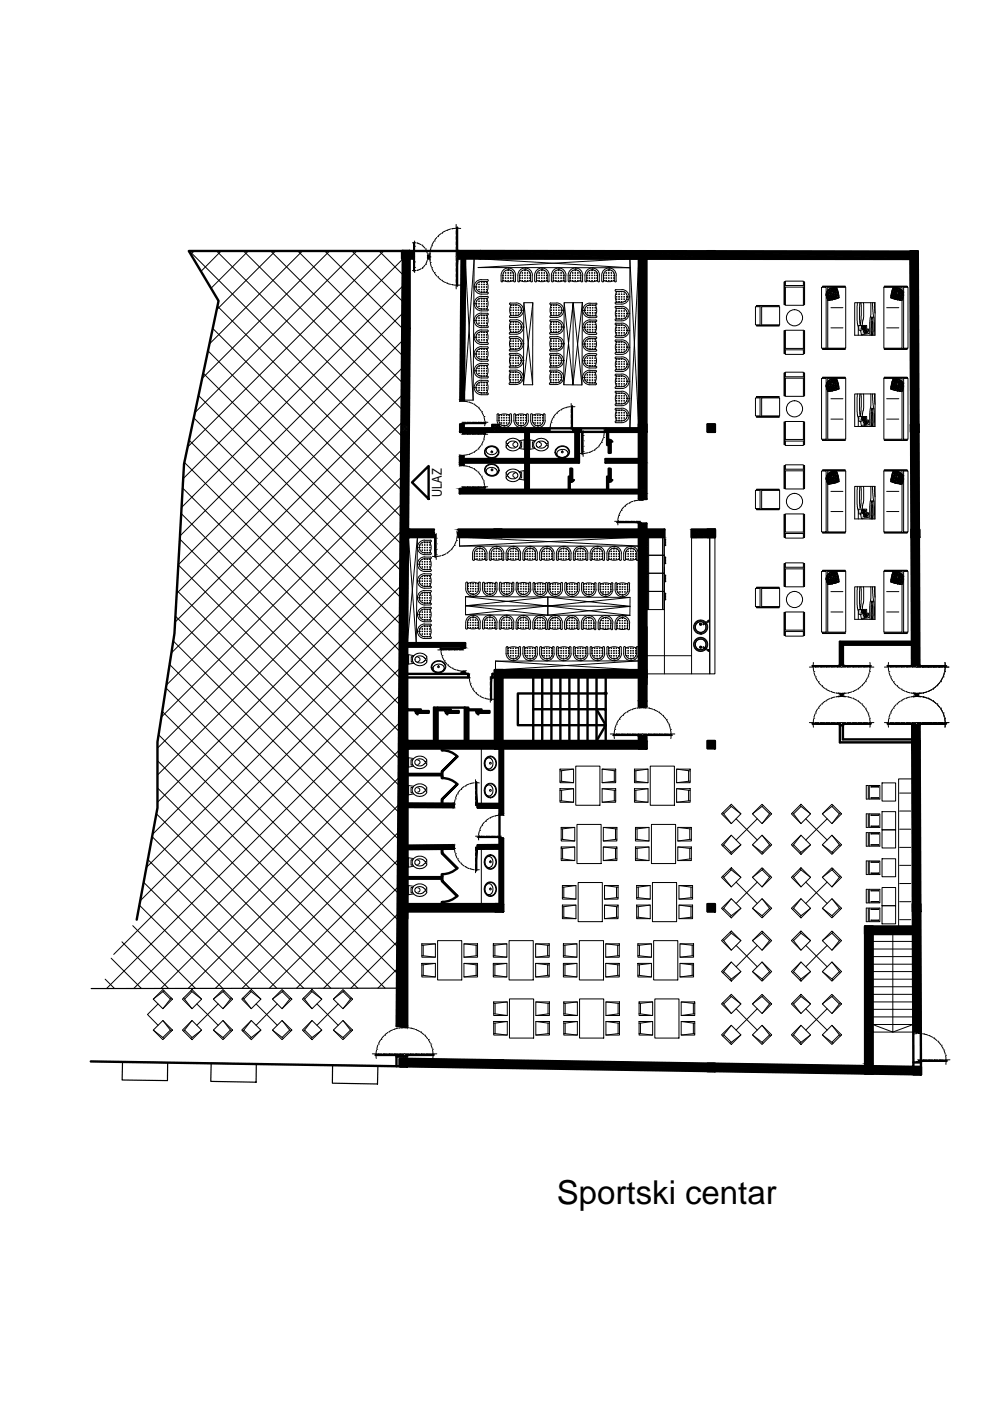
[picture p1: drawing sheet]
<svg xmlns="http://www.w3.org/2000/svg" width="210mm" height="297mm" viewBox="0 0 210 297" stroke-linecap="round" stroke-linejoin="round" font-family="sans-serif">
<defs><g id="words">
<text font-size="7" x="118.1" y="255.2">Sportski centar</text>
<text font-size="2.9" x="93.7" y="105.3" transform="rotate(-90 93.7 105.3)">ULAZ</text>
</g></defs>
<!-- layer: Sanitarije -->
<g fill="#000" stroke="#000" stroke-width=".21">
<path d="M87.7 54.3v.2zM87.7 54.3v.2z"/>
<path d="M87.7 54.3v.2zM87.7 54.3v.2z"/>
<path d="M90.7 54.3v.2h.1zM90.7 54.3h.1v.2z"/>
<path d="M90.7 54.3h.1l-.1 .2zM90.8 54.3l-.1 .2h.1z"/>
<path d="M91 54.2v.5h-.2zM90.8 54.2v.5l.2-.5z"/>
<path d="M90.8 54.2l.2 .5v-.5zM90.8 54.2l.2 .5h-.2z"/>
<path d="M97.1 54.2v.5h.2zM97.1 54.2h.2v.5z"/>
<path d="M97.1 54.2h.2l-.2 .5zM97.3 54.2l-.2 .5h.2z"/>
<path d="M97.7 96.6v.2l.4-.2zM97.7 96.8l.4-.2v.2z"/>
<path d="M97.7 91.6l.4 .1h-.4zM97.7 91.6l.4 .1v-.1z"/>
<path d="M97.7 98.5l.4 .1h-.4zM97.7 98.5l.4 .1v-.1z"/>
<path d="M97.8 84.8l.4 .2h-.4zM97.8 84.8l.4 .2v-.2z"/>
<path d="M97.8 89.8v.2l.4-.2zM97.8 90l.4-.2v.2z"/>
<path d="M116.5 90.9v.3h-.1zM116.4 90.9v.3l.1-.3z"/>
<path d="M121.4 90.9v.3h.2zM121.4 90.9h.2v.3z"/>
<path d="M123.2 91.1l.1 .4v-.4zM123.2 91.1l.1 .4h-.1z"/>
<path d="M128.2 91.1h.2l-.2 .4zM128.4 91.1l-.2 .4h.2z"/>
<path d="M92 112.9l.1 .4v-.4zM92 112.9l.1 .4h-.1z"/>
<path d="M97 112.9h.2l-.2 .4zM97.2 112.9l-.2 .4h.2z"/>
<path d="M97.7 103.5v.2l.4-.2zM97.7 103.7l.4-.2v.2z"/>
<path d="M135.6 106h.4v-.2zM135.6 105.8h.4l-.4 .2z"/>
<path d="M135.6 110.8h.4v.2zM135.6 110.8v.2h.4z"/>
<path d="M98.2 137.5h.3v-.2zM98.2 137.3h.3l-.3 .2z"/>
<path d="M98.2 142.4h.3v.1zM98.2 142.4v.1h.3z"/>
<path d="M99.3 143.3l.1 .3v-.3zM99.3 143.3l.1 .3h-.1z"/>
<path d="M104.3 143.3h.1l-.1 .3zM104.4 143.3l-.1 .3h.1z"/>
<path d="M136 149.7l.5 .2h-.5zM136 149.7l.5 .2v-.2z"/>
<path d="M136 156v.2l.5-.2zM136 156.2l.5-.2v.2z"/>
<path d="M136 149.9h.5v-.2zM136 149.7h.5l-.5 .2z"/>
<path d="M136 156h.5v.2zM136 156v.2h.5z"/>
<path d="M178.2 147.3l.5 .2h-.5zM178.2 147.3l.5 .2v-.2z"/>
<path d="M178.2 153.6v.2l.5-.2zM178.2 153.8l.5-.2v.2z"/>
<path d="M178.2 147.2v.1l.5-.1zM178.2 147.3l.5-.1v.1z"/>
<path d="M178.2 140.9l.5 .2h-.5zM178.2 140.9l.5 .2v-.2z"/>
<path d="M178.2 147.5h.5v-.2zM178.2 147.3h.5l-.5 .2z"/>
<path d="M178.2 153.6h.5v.2zM178.2 153.6v.2h.5z"/>
<path d="M178.2 147.2h.5v.1zM178.2 147.2v.1h.5z"/>
<path d="M178.2 141.1h.5v-.2zM178.2 140.9h.5l-.5 .2z"/>
<path d="M194.1 147.3l.5 .2h-.5zM194.1 147.3l.5 .2v-.2z"/>
<path d="M194.1 153.6v.2l.5-.2zM194.1 153.8l.5-.2v.2z"/>
<path d="M194.1 147.2v.1l.5-.1zM194.1 147.3l.5-.1v.1z"/>
<path d="M194.1 140.9l.5 .2h-.5zM194.1 140.9l.5 .2v-.2z"/>
<path d="M194.1 147.3l.5 .2h-.5zM194.1 147.3l.5 .2v-.2z"/>
<path d="M194.1 153.6v.2l.5-.2zM194.1 153.8l.5-.2v.2z"/>
<path d="M194.1 147.2v.1l.5-.1zM194.1 147.3l.5-.1v.1z"/>
<path d="M194.1 140.9l.5 .2h-.5zM194.1 140.9l.5 .2v-.2z"/>
<path d="M194.1 147.5h.5v-.2zM194.1 147.3h.5l-.5 .2z"/>
<path d="M194.1 153.6h.5v.2zM194.1 153.6v.2h.5z"/>
<path d="M194.1 147.2h.5v.1zM194.1 147.2v.1h.5z"/>
<path d="M194.1 141.1h.5v-.2zM194.1 140.9h.5l-.5 .2z"/>
<path d="M96.1 179.4l.2 .3v-.3zM96.1 179.4l.2 .3h-.2z"/>
<path d="M96.3 170.6v.4h-.2zM96.1 170.6v.4l.2-.4z"/>
<path d="M101.1 179.4h.2l-.2 .3zM101.3 179.4l-.2 .3h.2z"/>
<path d="M101.1 170.6v.4h.2zM101.1 170.6h.2v.4z"/>
<path d="M106.1 172.7h.4v-.1zM106.1 172.6h.4l-.4 .1z"/>
<path d="M106.1 177.6h.4v.2zM106.1 177.6v.2h.4z"/>
<path d="M85.5 217.6l.5 .2h-.5zM85.5 217.6l.5 .2v-.2z"/>
<path d="M85.5 217.8h.5v-.2zM85.5 217.6h.5l-.5 .2z"/>
<path d="M194.3 218.8l.5 .2h-.5zM194.3 218.8l.5 .2v-.2z"/>
<path d="M85.5 223.8v.2l.5-.2zM85.5 224l.5-.2v.2z"/>
<path d="M85.5 223.8h.5v.2zM85.5 223.8v.2h.5z"/>
<path d="M194.3 225.1v.2l.5-.2zM194.3 225.3l.5-.2v.2z"/>
</g>
<!-- layer: pregradni zidovi -->
<g fill="none" stroke="#000" stroke-width=".21">
<path d="M87.8 51.3v3M87.8 54.5v3.1M96.9 48v6.2M96.9 54.7v6.1M98.1 91.9h4.9M98.2 89.7h4.9M121.3 85.9v5M123.4 91.5v4.9M92.3 113.3v4.9M98.1 103.4h4.9M130.7 110.7h4.9M93.2 137.6h5"/>
<path d="M104.2 143.6v4.9M129.9 155.9h6.1M136.5 155.9h6.1M172.1 153.5h6.1M172.1 141.2h6.1M178.7 153.5h6.1M178.7 141.2h6.1M188 153.5h6.1M188 141.2h6.1M194.6 153.5h6.1M194.6 141.2h6.1M101 165.7v4.9"/>
<path d="M101 179.7v5M101.2 177.5h4.9M79.4 223.7h6.1M86 223.7h6.1M194.8 225h6.1"/>
</g>
<!-- layer: raster -->
<g fill="none" stroke="#000" stroke-width=".21">
<path d="M87.4 51.5h.8M87.4 57.4h.8M87.9 53.3h.1M87.9 52.2h.1M87.9 55.5h.1M87.9 56.7h.1M87.9 51.1v.9M87.9 52.4v.7M87.9 53.6v1.7M87.9 55.7v.8M87.9 56.9v.9M88.4 51.5h.1"/>
<path d="M88.4 57.3h.1M88.5 51.6l.8 .3M89.3 57l-.8 .3M89.4 52h.1M89.4 56.9h.1M89.6 52.1l.5 .5M90.1 56.2l-.5 .6M90.2 52.8h.1M90.2 56h.1M90.3 53l.3 .7M90.6 55.2l-.3 .7M90.6 53.8h.1"/>
<path d="M90.6 55h.1M90.6 54.1l.1 .7M90.7 54.1l-.1 .7M91.1 54.4h.1M91.1 54.6l.1 .6M91.1 54.7l.1 .8M91.1 54.5h.1M91.2 53.2h.1M91.2 53.4l-.1 .8M91.2 55.7h.1M91.2 53.7l-.1 .6M91.3 55.8l.2 .8"/>
<path d="M91.5 52.3l-.2 .7M91.5 52.1h.1M91.5 56.8h.1M91.6 56.9l.3 .7M91.9 51.2l-.3 .7M92.1 51.1h.1M92.1 57.8h.1M92.1 58l.5 .5M92.6 50.3l-.5 .6M92.8 50.2h.1M92.8 58.7h.1M92.9 58.8l.6 .5"/>
<path d="M93.5 49.5l-.6 .5M93.6 49.4h.1M93.6 59.4h.1M93.8 59.5l.7 .4M94.5 48.9l-.7 .4M94.6 48.9h.1M94.6 60h.1M95.5 48.6l-.7 .2M95.7 48.5h.1M96.7 48.4l-.8 .1M96.7 53.3h.1M96.7 52.2h.1"/>
<path d="M96.7 51h.1M96.7 49.9h.1M96.7 48.7h.1M96.7 55.5h.1M96.7 56.7h.1M96.7 57.8h.1M96.7 59h.1M96.7 47.6v.9M96.7 48.9v.8M96.7 50.1v.7M96.7 51.2v.8M96.7 52.4v.7"/>
<path d="M96.7 53.5v1.8M96.7 55.7v.8M96.7 56.9v.8M96.7 58v.8M96.7 59.2v.7M96.9 48.4h.1M97.1 48.4h.6M94.8 60.1l.7 .2M95.7 60.3h.1M95.9 60.4l.8 .1M96.7 60.2h.1M96.7 60.3v1"/>
<path d="M96.9 60.5h.1M97.7 60.4l-.6 .1M97.4 96.4l.6 .1M97.9 92.1h.8M97.9 89.5h.9M98 98.8h-.6M98.1 85.1h-.7M98.2 96.5h.1M98.2 98.8h.1M98.2 85.1h.1M98.4 98.8l.8 .1M98.5 85.1l.7 .1"/>
<path d="M98.9 92.1h.1M99 89.5h.1M99.1 92.1h.8M99.2 96.4l-.8 .1M99.2 89.5h.7M99.3 96.4h.1M99.3 98.9h.1M99.4 85.3h.1M99.5 99l.7 .3M99.6 85.3l.7 .3M100.1 92.1h.1M100.1 89.5h.1"/>
<path d="M100.2 96l-.7 .3M100.3 92.1h.7M100.3 89.5h.8M100.4 95.9h.1M100.4 99.4h.1M100.4 85.7h.1M100.6 99.5l.6 .4M100.6 85.8l.6 .4M101.2 95.3l-.6 .5M101.2 92.1h.1M101.3 89.5h.1M101.3 95.2h.1"/>
<path d="M101.4 86.4h.1M101.4 92.1h.8M101.5 89.5h.7M101.5 86.5l.5 .6M101.9 94.5l-.4 .6M102.1 94.3h.1M102.1 87.3h.1M102.2 87.4l.3 .7M102.3 92.1h.1M102.4 89.5h.1M102.5 93.5l-.4 .6M102.5 93.3h.1"/>
<path d="M102.6 92.1h.8M102.6 88.3h.1M102.6 89.5h.8M102.6 88.5l.2 .7M102.7 91.3l.1 .6M102.7 92.2h.1M102.7 92.3l-.1 .8M102.8 89.6v.7M102.8 89.5h.1M116.7 90.8h.1M116.7 90.9v.7M116.8 89.8l-.1 .8"/>
<path d="M116.8 89.6h.1M117.2 88.7l-.3 .8M117.2 88.6h.1M117.8 87.8l-.4 .6M118 87.6h.1M118.7 87l-.6 .5M118.9 86.9h.1M119.7 86.5l-.7 .3M119.9 86.4h.1M120.8 86.2l-.7 .2M121 86.2h.1M121.1 90h.1"/>
<path d="M121.1 88.9h.1M121.1 87.8h.1M121.1 86.6h.1M121.1 85.6v.8M121.1 86.8v.7M121.1 87.9v.8M121.1 89.1v.8M121.1 90.3v.8M121.2 86.2h.7M122.9 96.1h.7M123.6 92.3h.1M123.6 93.5h.1"/>
<path d="M123.6 94.6h.1M123.6 95.8h.1M123.6 91.3v.8M123.6 92.5v.8M123.6 93.6v.8M123.6 94.8v.8M123.6 96v.8M123.7 96.1h.1M124.7 96l-.8 .1M124.9 95.9h.1M125.8 95.5l-.8 .4M125.9 95.5h.1"/>
<path d="M126.7 94.9l-.6 .4M126.8 94.7h.1M127.4 94l-.5 .6M127.5 93.8h.1M127.9 92.9l-.3 .7M128 92.8h.1M128 90.7l.1 .7M128.1 91.8l-.1 .7M128.1 91.6h.1M91.7 117.9l.7 .1M92.5 114.1h.1M92.5 115.3h.1"/>
<path d="M92.5 116.5h.1M92.5 117.6h.1M92.5 113.1v.9M92.5 114.3v.8M92.5 115.5v.7M92.5 116.6v.8M92.5 117.8v.8M92.6 118h.1M93.5 117.8l-.8 .1M93.7 117.8h.1M94.6 117.4l-.7 .3M94.7 117.3h.1"/>
<path d="M95.5 116.7l-.6 .5M95.6 116.5h.1M96.2 115.8l-.5 .6M96.3 115.7h.1M96.7 114.8l-.3 .7M96.8 114.6h.1M96.9 112.6v.6M96.9 113.6l-.1 .8M96.9 113.5h.1M97.9 103.2h.8M98.9 103.2h.1M99.1 103.2h.8"/>
<path d="M100.1 103.2h.1M100.3 103.2h.7M101.2 103.2h.1M101.3 100.1h.1M101.4 103.2h.8M101.5 100.2l.4 .6M102.1 101h.1M102.1 101.1l.4 .7M102.3 103.2h.1M102.5 102h.1M102.6 103.2h.8M102.6 102.2l.1 .7"/>
<path d="M102.7 103.1h.1M102.8 103.3l-.1 .7M130.3 110.5h.9M131 110.6v.7M131 110.4h.1M131.1 109.5l-.1 .7M131.2 109.3h.1M131.3 110.5h.1M131.6 110.5h.7M131.6 108.4l-.3 .7M131.7 108.2h.1M132.3 107.5l-.5 .6"/>
<path d="M132.4 107.4h.1M132.5 110.5h.1M132.7 110.5h.8M133.2 106.8l-.7 .4M133.3 106.7h.1M133.7 110.5h.1M133.8 110.5h.8M134.2 106.3l-.7 .3M134.4 106.2h.1M134.8 110.5h.1M135 110.5h.8M135.3 106.1l-.7 .1"/>
<path d="M135.5 106h.1M135.7 106l.7 .1M92.8 137.8h.9M93.5 137v.7M93.5 137.9h.1M93.5 138.1l.1 .8M93.7 139h.1M93.8 139.2l.3 .7M93.8 137.8h.1M94.1 137.8h.7M95 137.8h.1M95.2 137.8h.8"/>
<path d="M96.2 137.8h.1M96.3 137.8h.8M97.3 137.8h.1M97.5 137.8h.8M94.2 140.1h.1M94.3 140.2l.5 .6M94.9 141h.1M95 141.1l.7 .5M95.8 141.6h.1M96 141.7l.7 .3M96.9 142.1h.1M97.1 142.2h.7"/>
<path d="M98 142.3h.1M98.9 142.2l-.7 .1M99.5 143.9l.1 .8M99.5 143.7h.1M99.6 142.8l-.1 .8M99.7 144.9h.1M99.7 145l.3 .8M100.1 145.9h.1M100.2 146.1l.5 .6M100.8 146.9h.1M101 147l.5 .4M101.7 147.6h.1"/>
<path d="M101.9 147.7l.7 .3M102.8 148h.1M102.9 148.1l.8 .2M103.9 148.3h.1M104 144.4h.1M104 145.6h.1M104 146.7h.1M104 147.9h.1M104 143.4v.8M104 144.6v.8M104 145.8v.8M104 146.9v.8"/>
<path d="M104 148.1v.8M104.1 148.3h.7M129.4 155.6h.9M130.2 156v.6M130.2 155.8h.1M130.3 154.8l-.1 .8M130.3 154.6h.1M130.5 155.6h.1M130.6 153.7l-.2 .8M130.7 153.5h.1M130.7 155.6h.8M131.1 152.7l-.3 .7"/>
<path d="M131.3 152.5h.1M131.7 155.6h.1M131.9 151.8l-.6 .6M131.9 155.6h.8M132 151.7h.1M132.7 151l-.5 .6M132.8 155.6h.1M132.9 151h.1M133 155.6h.8M133.8 150.5l-.8 .4M133.9 150.5h.1M134 155.6h.1"/>
<path d="M134.2 155.6h.7M134.8 150.2l-.7 .2M135 150.1h.1M135.2 155.6h.1M135.3 155.6h1.8M136 150l-.8 .1M136.1 150.1h-.6M136.2 150h.1M136.3 150h.1M136.3 150.1h.7M136.5 150l.8 .1M137.4 155.6h.1"/>
<path d="M137.5 150.1h.1M137.5 155.6h.8M137.7 150.2l.7 .2M138.5 155.6h.1M138.6 150.5h.1M138.7 155.6h.8M138.8 150.5l.6 .4M139.6 151h.1M139.6 155.6h.1M139.8 151l.6 .6M139.9 155.6h.7M140.5 151.7h.1"/>
<path d="M140.7 151.8l.4 .6M140.8 155.6h.1M141 155.6h.8M141.3 152.5h.1M141.3 152.7l.4 .7M141.8 153.5h.1M141.9 153.7l.2 .8M142 155.6h.1M142.1 154.6h.1M142.1 155.6h1M142.2 154.8l.1 .8M142.3 156l-.1 .6"/>
<path d="M142.3 155.8h.1M171.6 153.2h.9M171.6 141.4h.9M172.4 153.6l.1 .6M172.4 153.4h.1M172.4 141.3h.1M172.4 141.5l.1 .7M172.5 140.5l-.1 .6M172.5 152.4l-.1 .8M172.5 152.3h.1M172.5 142.4h.1M172.6 142.6l.2 .7"/>
<path d="M172.7 153.2h.1M172.7 141.4h.1M172.8 151.3l-.2 .8M172.9 151.2h.1M172.9 143.5h.1M172.9 153.2h.8M172.9 141.4h.8M173 143.7l.3 .7M173.3 150.3l-.3 .7M173.5 150.2h.1M173.5 144.5h.1M173.6 144.7l.5 .5"/>
<path d="M173.9 153.2h.1M173.9 141.4h.1M174.1 149.4l-.5 .6M174.1 153.2h.8M174.1 141.4h.8M174.2 149.3h.1M174.2 145.4h.1M174.3 145.5l.6 .5M174.9 148.7l-.6 .4M175 153.2h.1M175 141.4h.1M175.1 148.6h.1"/>
<path d="M175.1 146.1h.1M175.2 146.2l.8 .4M175.2 153.2h.8M175.2 141.4h.8M176 148.1l-.8 .4M176.1 148h.1M176.1 146.6h.1M176.2 153.2h.1M176.2 141.4h.1M176.3 146.7l.7 .2M176.4 153.2h.8M176.4 141.4h.8"/>
<path d="M177 147.8l-.7 .2M177.2 147.7h.1M177.2 146.9h.1M177.4 153.2h.1M177.4 141.4h.1M177.4 146.9l.8 .1M177.5 153.2h1.9M177.5 141.4h1.9M177.7 146.9l.6 .1M178.2 147.7h-.8M178.3 147.7h-.6M178.4 147.7h.1"/>
<path d="M178.4 147h.1M178.5 147.7h.1M178.5 147h.1M178.5 147.7h.7M178.7 147.7h.8M179.2 146.9l-.7 .1M179.5 146.9l-.8 .1M179.6 153.2h.1M179.6 141.4h.1M179.7 147.7h.1M179.7 146.9h.1M179.7 153.2h.8"/>
<path d="M179.7 141.4h.8M179.9 147.8l.7 .2M180.6 146.7l-.7 .2M180.7 153.2h.1M180.7 141.4h.1M180.8 148h.1M180.8 146.6h.1M180.9 153.2h.8M180.9 141.4h.8M181 148.1l.6 .4M181.6 146.2l-.6 .4M181.8 148.6h.1"/>
<path d="M181.8 146.1h.1M181.8 153.2h.1M181.8 141.4h.1M182 148.7l.6 .4M182.1 153.2h.7M182.1 141.4h.7M182.6 145.5l-.6 .5M182.7 149.3h.1M182.7 145.4h.1M182.8 149.4l.5 .6M183 153.2h.1M183 141.4h.1"/>
<path d="M183.2 153.2h.8M183.2 141.4h.8M183.3 144.7l-.5 .5M183.5 150.2h.1M183.5 144.5h.1M183.5 150.3l.4 .7M183.9 143.7l-.4 .7M184 151.2h.1M184 143.5h.1M184.1 151.3l.2 .8M184.2 153.2h.1M184.2 141.4h.1"/>
<path d="M184.3 142.6l-.2 .7M184.3 152.3h.1M184.3 142.4h.1M184.3 153.2h1M184.3 141.4h1M184.4 152.4l.1 .8M184.4 140.5l.1 .6M184.5 153.6l-.1 .6M184.5 153.4h.1M184.5 141.3h.1M184.5 141.5l-.1 .7M187.5 153.2h1"/>
<path d="M187.5 141.4h1M188.3 153.6l.1 .6M188.3 153.4h.1M188.3 141.3h.1M188.3 141.5l.1 .7M188.4 140.5l-.1 .6M188.4 152.4l-.1 .8M188.5 152.3h.1M188.5 142.4h.1M188.5 142.6l.3 .7M188.7 153.2h.1M188.7 141.4h.1"/>
<path d="M188.8 151.3l-.3 .8M188.8 151.2h.1M188.8 143.5h.1M188.8 153.2h.8M188.8 141.4h.8M188.9 143.7l.4 .7M189.3 150.3l-.4 .7M189.4 150.2h.1M189.4 144.5h.1M189.5 144.7l.5 .5M189.8 153.2h.1M189.8 141.4h.1"/>
<path d="M190 149.4l-.5 .6M190 153.2h.8M190 141.4h.8M190.1 149.3h.1M190.1 145.4h.1M190.3 145.5l.6 .5M190.9 148.7l-.6 .4M191 153.2h.1M191 141.4h.1M191 148.6h.1M191 146.1h.1M191.2 146.2l.7 .4"/>
<path d="M191.2 153.2h.7M191.2 141.4h.7M191.9 148.1l-.7 .4M192.1 148h.1M192.1 146.6h.1M192.1 153.2h.1M192.1 141.4h.1M192.2 146.7l.8 .2M192.3 153.2h.8M192.3 141.4h.8M193 147.8l-.8 .2M193.2 147.7h.1"/>
<path d="M193.2 146.9h.1M193.3 153.2h.1M193.3 141.4h.1M193.3 146.9l.8 .1M193.4 153.2h1.9M193.4 141.4h1.9M193.7 146.9l.6 .1M194.1 147.7h-.8M194.3 147.7h-.6M194.3 147.7h.1M194.3 147h.1M194.5 147.7h.1"/>
<path d="M194.5 147h.1M194.5 147.7h.6M194.6 147.7h.8M195.1 146.9l-.6 .1M195.4 146.9l-.8 .1M195.5 153.2h.1M195.5 141.4h.1M195.6 147.7h.1M195.6 146.9h.1M195.7 153.2h.8M195.7 141.4h.8M195.8 147.8l.7 .2"/>
<path d="M196.5 146.7l-.7 .2M196.6 153.2h.1M196.6 141.4h.1M196.7 148h.1M196.7 146.6h.1M196.8 153.2h.8M196.8 141.4h.8M196.9 148.1l.7 .4M197.6 146.2l-.7 .4M197.7 148.6h.1M197.7 146.1h.1M197.8 153.2h.1"/>
<path d="M197.8 141.4h.1M197.9 148.7l.6 .4M198 153.2h.7M198 141.4h.7M198.5 145.5l-.6 .5M198.6 149.3h.1M198.6 145.4h.1M198.8 149.4l.4 .6M199 153.2h.1M199 141.4h.1M199.1 153.2h.8M199.1 141.4h.8"/>
<path d="M199.2 144.7l-.4 .5M199.4 150.2h.1M199.4 144.5h.1M199.5 150.3l.3 .7M199.8 143.7l-.3 .7M199.9 151.2h.1M199.9 143.5h.1M200 151.3l.2 .8M200.1 153.2h.1M200.1 141.4h.1M200.2 142.6l-.2 .7M200.3 152.3h.1"/>
<path d="M200.3 142.4h.1M200.3 153.2h.9M200.3 141.4h.9M200.3 152.4l.1 .8M200.3 140.5l.1 .6M200.4 153.6l-.1 .6M200.4 153.4h.1M200.4 141.3h.1M200.4 141.5l-.1 .7M96.4 179.9h.1M96.4 170.5h.1M96.4 170.7v.7"/>
<path d="M96.4 179v.7M96.5 169.5l-.1 .8M96.5 169.4h.1M96.9 168.4l-.3 .8M97 168.3h.1M97.6 167.5l-.5 .6M97.7 167.4h.1M98.4 166.8l-.6 .5M98.6 166.7h.1M99.4 166.2l-.7 .3M99.6 166.2h.1M100.5 166l-.7 .1"/>
<path d="M100.7 165.9h.1M100.8 169.8h.1M100.8 168.6h.1M100.8 167.5h.1M100.8 166.3h.1M100.8 165.3v.9M100.8 166.5v.8M100.8 167.7v.7M100.8 168.8v.8M100.8 170v.8M100.8 179.6v.8M100.8 177.3h.8"/>
<path d="M100.9 165.9l.7 .1M101.5 177.4v.7M101.5 177.2h.1M101.6 176.3l-.1 .7M101.7 176.1h.1M101.8 177.3h.1M102 177.3h.8M102.1 175.2l-.3 .7M102.1 175h.1M102.7 174.3l-.4 .6M102.9 174.2h.1M103 177.3h.1"/>
<path d="M103.2 177.3h.8M103.6 173.6l-.6 .4M103.8 173.4h.1M104.1 177.3h.1M104.3 177.3h.8M104.7 173.1l-.7 .3M104.8 173h.1M105.3 177.3h.1M105.5 177.3h.8M105.8 172.8l-.7 .2M106 172.8h.1M106.2 172.8l.7 .1"/>
<path d="M96.4 180.1l.1 .7M96.5 181h.1M96.6 181.2l.3 .7M97 182.1h.1M97.1 182.2l.5 .6M97.7 183h.1M97.8 183.1l.6 .5M98.6 183.7h.1M98.7 183.8l.7 .4M99.6 184.2h.1M99.8 184.2l.7 .2M100.7 184.4h.1"/>
<path d="M100.8 180.6h.1M100.8 181.7h.1M100.8 182.9h.1M100.8 184h.1M100.8 180.8v.7M100.8 181.9v.8M100.8 183.1v.8M100.8 184.2v.8M100.9 184.4h.7M81.4 219.6l-.5 .6M81.5 219.5h.1M82.2 218.9l-.6 .5"/>
<path d="M82.4 218.8h.1M83.3 218.4l-.7 .3M83.4 218.3h.1M84.4 218l-.8 .2M84.5 218h.1M85.5 217.9h-.8M85.7 217.9h-.7M85.7 217.9h.1M85.8 217.9h.1M85.9 217.9h.6M86 217.9h.8M87 218h.1"/>
<path d="M87.2 218l.7 .2M88.1 218.3h.1M88.3 218.4l.7 .3M89.1 218.8h.1M89.3 218.9l.6 .5M90 219.5h.1M90.2 219.6l.5 .6M194.4 219.1l-.6 .1M194.6 219.1h.1M194.8 219.1l.8 .1M195.8 219.2h.1M195.9 219.2l.8 .3"/>
<path d="M196.9 219.5h.1M197 219.6l.7 .3M78.9 223.4h1M79.7 223.8l.1 .6M79.7 223.6h.1M79.8 222.7l-.1 .7M79.9 222.5h.1M80 223.4h.1M80.1 221.6l-.2 .7M80.2 221.4h.1M80.2 223.4h.8M80.7 220.5l-.4 .7"/>
<path d="M80.8 220.4h.1M81.2 223.4h.1M81.4 223.4h.8M82.4 223.4h.1M82.5 223.4h.8M83.5 223.4h.1M83.7 223.4h.8M84.7 223.4h.1M84.9 223.4h1.8M86.9 223.4h.1M87.1 223.4h.7M88 223.4h.1"/>
<path d="M88.2 223.4h.8M89.2 223.4h.1M89.4 223.4h.8M90.3 223.4h.1M90.5 223.4h.8M90.8 220.4h.1M90.9 220.5l.4 .7M91.3 221.4h.1M91.4 221.6l.2 .7M91.5 223.4h.1M91.7 222.5h.1M91.7 223.4h.9"/>
<path d="M91.7 222.7l.1 .7M91.8 223.8v.6M91.8 223.6h.1M194.5 224.7h1M195.7 224.7h.1M195.9 224.7h.7M196.8 224.7h.1M197 224.7h.8M197.9 220h.1M198 224.7h.1M198.1 220.1l.6 .5M198.1 224.7h.8"/>
<path d="M198.8 220.8h.1M199 220.9l.5 .6M199.1 224.7h.1M199.3 224.7h.8M199.5 221.6h.1M199.7 221.8l.4 .7M200.1 222.6h.1M200.2 222.8l.2 .7M200.3 224.7h.1M200.5 223.7h.1M200.5 224.7h.9M200.5 223.9l.1 .8"/>
<path d="M200.6 225v.7M200.6 224.9h.1"/>
</g>
<!-- layer: pregradni zidovi -->
<g fill="#000" stroke="#000" stroke-width=".21">
<path d="M87.9 51.4v2.9h-.2zM87.7 51.4v2.9l.2-2.9z"/>
<path d="M87.7 54.5l.2 2.9v-2.9zM87.7 54.5l.2 2.9h-.2z"/>
<path d="M96.8 48.3v5.9h.3zM96.8 48.3h.3v5.9z"/>
<path d="M96.8 54.7h.3l-.3 5.9zM97.1 54.7l-.3 5.9h.3z"/>
<path d="M98.1 91.8l4.8 .1h-4.8zM98.1 91.8l4.8 .1v-.1z"/>
<path d="M98.2 89.7v.1l4.7-.1zM98.2 89.8l4.7-.1v.1z"/>
<path d="M121.2 86.1v4.8h.2zM121.2 86.1h.2v4.8z"/>
<path d="M123.3 91.5l.2 4.7v-4.7zM123.3 91.5l.2 4.7h-.2z"/>
<path d="M92.2 113.3l.2 4.8v-4.8zM92.2 113.3l.2 4.8h-.2z"/>
<path d="M98.1 103.3v.2l4.8-.2zM98.1 103.5l4.8-.2v.2z"/>
<path d="M130.9 110.6h4.7v.2zM130.9 110.6v.2h4.7z"/>
<path d="M93.4 137.7h4.8v-.2zM93.4 137.5h4.8l-4.8 .2z"/>
<path d="M104.1 143.6h.2l-.2 4.8zM104.3 143.6l-.2 4.8h.2z"/>
<path d="M130.1 155.7h5.9v.3zM130.1 155.7v.3h5.9z"/>
<path d="M136.5 155.7v.3l5.9-.3zM136.5 156l5.9-.3v.3z"/>
<path d="M172.3 153.4h5.9v.2zM172.3 153.4v.2h5.9z"/>
<path d="M172.3 141.3h5.9v-.2zM172.3 141.1h5.9l-5.9 .2z"/>
<path d="M178.7 153.4v.2l5.9-.2zM178.7 153.6l5.9-.2v.2z"/>
<path d="M178.7 141.1l5.9 .2h-5.9zM178.7 141.1l5.9 .2v-.2z"/>
<path d="M188.2 153.4h5.9v.2zM188.2 153.4v.2h5.9z"/>
<path d="M188.2 141.3h5.9v-.2zM188.2 141.1h5.9l-5.9 .2z"/>
<path d="M194.6 153.4v.2l5.9-.2zM194.6 153.6l5.9-.2v.2z"/>
<path d="M194.6 141.1l5.9 .2h-5.9zM194.6 141.1l5.9 .2v-.2z"/>
<path d="M194.6 153.4v.2l5.9-.2zM194.6 153.6l5.9-.2v.2z"/>
<path d="M194.6 141.1l5.9 .2h-5.9zM194.6 141.1l5.9 .2v-.2z"/>
<path d="M101 179.7h.1l-.1 4.8zM101.1 179.7l-.1 4.8h.1z"/>
<path d="M101 165.9v4.7h.1zM101 165.9h.1v4.7z"/>
<path d="M101.4 177.4h4.7v.2zM101.4 177.4v.2h4.7z"/>
<path d="M79.6 223.6h5.9v.2zM79.6 223.6v.2h5.9z"/>
<path d="M86 223.6v.2l5.9-.2zM86 223.8l5.9-.2v.2z"/>
<path d="M194.8 224.8v.2l5.9-.2zM194.8 225l5.9-.2v.2z"/>
</g>
<!-- layer: srafura -->
<g fill="none" stroke="#000" stroke-width=".21">
<path d="M40.2 53.2l44.8 44.9M41.2 53.2l-.7 .7M45.9 53.2l39.2 39.2M46.9 53.2l-4.3 4.3M51.6 53.2l33.5 33.5M52.6 53.2l-7.9 7.9M57.4 53.2l27.8 27.8M58.4 53.2l-12.4 12.5M63.1 53.2l22.1 22.1M64.1 53.2l-19.7 19.7M68.9 53.2l16.4 16.4M69.9 53.2l-27 27"/>
<path d="M74.6 53.2l10.7 10.7M75.6 53.2l-34.3 34.3M80.4 53.2l5 5M81.4 53.2l-41.6 41.6M85.4 54.9l-46.6 46.6M43.1 79.1l41.8 41.8M44.1 74.4l40.8 40.8M45.1 69.6l39.8 39.9M46.1 64.9l38.9 38.9M85.2 78.1l-47.7 47.7M85.2 72.3l-47.4 47.5 46.7 46.7M85.3 66.5l-47.2 47.2"/>
<path d="M85.3 60.7l-46.8 46.9M39.1 98l45.6 45.7M40.1 93.3l44.6 44.7M41.1 88.6l43.7 43.6M42.1 83.9l42.7 42.7M85.1 95.5l-49.8 49.7M85.1 89.7l-48.7 48.7M85.1 90.5l.5-.5 1.1 1.1M85.1 91.5l.1 .1M85.1 91.2l.4 .4M85.1 90.9l.7 .7M85.1 90.6l1 1"/>
<path d="M85.1 90.3l1.3 1.3M85.1 90l1.6 1.6M85.2 83.9l-48.1 48M85.3 90l-.2 .2M85.4 90l1.3 1.4M85.9 90l-.8 .8M85.9 90l.8 .8M86.2 90l-1.1 1.1M86.2 90l.5 .5M86.4 90l-1.3 1.4M86.5 90l.2 .2M86.7 90l-1.6 1.6"/>
<path d="M86.7 90.3l-1.3 1.3M86.7 90.6l-1 1M86.7 90.9l-.7 .7M86.7 91.2l-.4 .4M86.7 91.5l-.1 .1M104.3 90.2l.2-.2 1.4 1.4M104.3 91.5l.1 .1M104.3 91.2l.4 .4M104.3 90.9l.7 .7M104.3 90.6l1 1M104.3 90.3l1.3 1.3M104.3 90l1.6 1.6"/>
<path d="M104.8 90l-.5 .5M104.8 90l1.1 1.1M105.1 90l-.8 .8M105.1 90l.8 .8M105.6 90l-1.3 1.4M105.7 90l.2 .2M105.9 90.5l-.5-.5-1.1 1.1M105.9 90l-1.6 1.6M105.9 90.3l-1.3 1.3M105.9 90.6l-1 1M105.9 90.9l-.7 .7M105.9 91.2l-.4 .4"/>
<path d="M105.9 91.5l-.1 .1M38.1 114.3l46.5 46.5M38.4 108.9l46.2 46.2M38.7 103.5l46 45.9M84.9 118.6l-51.5 51.5M84.9 112.8l-51.5 51.5M85 107l-51.6 51.6M85 101.2l-50.8 50.8M36.7 135.9l47.7 47.7M37.2 130.6l47.2 47.2M37.5 125.2l47 47M84.7 136l-55 55"/>
<path d="M84.8 130.2l-53.8 53.7M84.8 124.4l-52.4 52.5M33.6 155.8l50.6 50.5M34.4 150.8l49.8 49.9M35.2 145.8l49.1 49.1M36 140.9l48.3 48.4M84.6 159.1l-50.5 50.5M84.6 153.3l-56.3 56.3M84.7 147.5l-62.1 62.1M84.7 141.8l-60.6 60.6M32.2 177.4l32.2 32.2M33.2 172.6l37 37"/>
<path d="M33.4 167l42.5 42.6M33.4 161.3l48.2 48.2M84.4 176.5l-33.1 33.1M84.5 170.7l-38.9 38.9M84.5 164.9l-44.6 44.7M25.9 199.7l9.9 9.9M28.1 196.3l13.4 13.3M29.5 191.9l17.7 17.7M30.5 187.1l22.4 22.5M31.4 182.2l27.3 27.4M84.2 199.6l-9.8 10M84.3 193.8l-15.7 15.8"/>
<path d="M84.4 188.1l-21.5 21.5M84.4 182.3l-27.3 27.3M22.3 207.6l2 2M23.6 203.2l6.4 6.4M84.2 205.4l-4.1 4.1"/>
</g>
<!-- layer: tanka -->
<g fill="#000" stroke="#000" stroke-width=".21">
<path d="M101.8 54.8h2.8zM106.2 53.2l29.3 .1zM106.2 53.3h29.3v1.5zM137.1 53.3h12.9zM137.1 53.3h12.9v1.6zM151.6 53.3h41.4zM151.6 53.3h41.4v1.6zM86.3 170.3l9.8 .1zM86.3 170.4h9.8v.7zM86.3 179.3h9.8v.7zM86.3 179.3l9.8-.1zM101.3 179.9h4.6z"/>
<path d="M101.3 170.4h4.6zM84.2 209.5h2.1zM86.3 224.5l18.8 .3h-18.8zM86.3 226.1h18.8v.1zM106.7 225.5h43.3v.9zM151.6 225.5l31.8 .5h-31.8zM151.6 226.1h31.8v1zM183.4 225.5h1.6v.5zM185 226.2h8.7v1.4z"/>
<path d="M86.9 53.2v1.6h.8zM86.9 53.2h.8v1.6z"/>
<path d="M97.3 53.2v1.6h7.3zM97.3 53.2h7.3v1.6z"/>
<path d="M97.3 53.2h7.3zM97.3 53.2h7.3z"/>
<path d="M106.2 53.3v1.5h29.3zM106.2 54.8l29.3 .1z"/>
<path d="M135.5 54.9h1.6zM135.5 54.9h1.6z"/>
<path d="M137.1 54.9h12.9zM137.1 53.3l12.9 1.6h-12.9z"/>
<path d="M151.6 53.3v1.6h41.4zM151.6 54.9h41.4z"/>
<path d="M85.4 54.8l-.2 14.8h1.7zM85.4 54.8h1.5v14.8z"/>
<path d="M85.2 69.6l-.1 20.4h1.6zM85.2 69.6h1.7l-.2 20.4z"/>
<path d="M97.5 96.8v.5h.8zM97.5 96.8h.8v.5z"/>
<path d="M97.5 97.3v.8h13.9zM97.5 97.3h13.9v.8z"/>
<path d="M97.5 98.1v.4h.8zM97.5 98.1h.8v.4z"/>
<path d="M97.6 90v.8h.7zM97.6 90h.7v.8z"/>
<path d="M97.6 90.8v.8h.7zM97.6 90.8h.7v.8z"/>
<path d="M97.9 54.8l-.3 30h.8zM97.9 54.8h.7l-.2 30z"/>
<path d="M98.3 90.8v.8h6zM98.3 90.8h6v.8z"/>
<path d="M105.9 90.8v.8h10.5zM105.9 90.8h10.5v.8z"/>
<path d="M111.4 91.6v5.7h.7zM111.4 91.6h.7v5.7z"/>
<path d="M111.4 97.3v.8h.7zM111.4 97.3h.7v.8z"/>
<path d="M112.1 97.3v.8h10.7zM112.1 97.3h10.7v.8z"/>
<path d="M121.6 90.8v.8h1.6zM121.6 90.8h1.6v.8z"/>
<path d="M122 91.6v5.7h.8zM122 91.6h.8v5.7z"/>
<path d="M128.4 90.8v.8h7.1zM128.4 90.8h7.1v.8z"/>
<path d="M128.4 97.3v.8h7.1zM128.4 97.3h7.1v.8z"/>
<path d="M135.5 54.9v35.1h1.6zM135.5 54.9h1.6v35.1z"/>
<path d="M135.5 91.6v5.7h1.6zM135.5 91.6h1.6v5.7z"/>
<path d="M135.5 97.3v.8h1.6zM135.5 97.3h1.6v.8z"/>
<path d="M193 54.9l.2 35.1h1.6zM193 54.9h1.6l.2 35.1z"/>
<path d="M84.9 112.3v1.6h.3zM84.9 112.3h.3v1.6z"/>
<path d="M85.1 91.6l-.2 20.7h1.6zM85.1 91.6h1.6l-.2 20.7z"/>
<path d="M97.5 103.7v.1h.7zM97.5 103.7h.7v.1z"/>
<path d="M97.5 103.8v.8h38zM97.5 103.8h38v.8z"/>
<path d="M111.4 98.1v5.7h.7zM111.4 98.1h.7v5.7z"/>
<path d="M135.5 98.1v5.7h1.6zM135.5 98.1h1.6v5.7z"/>
<path d="M135.5 103.8v.8h1.6zM135.5 103.8h1.6v.8z"/>
<path d="M135.5 104.6v1.2h1.6zM135.5 104.6h1.6v1.2z"/>
<path d="M193.2 91.6v20.7h1.6zM193.2 91.6h1.6v20.7z"/>
<path d="M84.8 133.7l-.1 2.5h1.6zM84.8 133.7h1.5v2.5z"/>
<path d="M84.7 136.2v.2h1.6zM84.7 136.2h1.6v.2z"/>
<path d="M84.9 113.9l-.1 19.8h1.5zM84.9 113.9h1.6l-.2 19.8z"/>
<path d="M86.3 136.4v.7h12.3zM86.3 136.4h12.3v.7z"/>
<path d="M97.9 137.1v.2h.7zM97.9 137.1h.7v.2z"/>
<path d="M178.1 136.1v.6h15.3zM178.1 136.1h15.3v.6z"/>
<path d="M84.7 136.4l-.1 20.7h1.7zM84.7 136.4h1.6v20.7z"/>
<path d="M84.6 157.1v1.6h.5zM84.6 157.1h.5v1.6z"/>
<path d="M86.7 157.1v1.6h18.2zM86.7 157.1h18.2v1.6z"/>
<path d="M92 150v7.1h.8zM92 150h.8v7.1z"/>
<path d="M98.5 150v7.1h.8zM98.5 150h.8v7.1z"/>
<path d="M104.9 143.6v13.5h1.6zM104.9 143.6h1.6v13.5z"/>
<path d="M106.5 142.1v1.5h29zM106.5 142.1h29v1.5z"/>
<path d="M106.5 157.1v1.6h29zM106.5 157.1h29v1.6z"/>
<path d="M135.5 113.9v28.2h1.6zM135.5 113.9h1.6v28.2z"/>
<path d="M135.5 143.6v5h1.6zM135.5 143.6h1.6v5z"/>
<path d="M135.5 148.6v1.1h1.6zM135.5 148.6h1.6v1.1z"/>
<path d="M135.5 156.2v.9h1.6zM135.5 156.2h1.6v.9z"/>
<path d="M178.1 136.7v4.2h.6zM178.1 136.7h.6v4.2z"/>
<path d="M193.2 113.9l.2 27h1.5zM193.2 113.9h1.6l.1 27z"/>
<path d="M193.4 153.8v3.3h1.6zM193.4 153.8h1.6v3.3z"/>
<path d="M86.3 170.4v.7h9.8zM86.3 171.1l9.8 .1z"/>
<path d="M86.3 179.3v.7h9.8zM86.3 180h9.8z"/>
<path d="M101.3 179.2h5.4zM105.9 179.2h.8z"/>
<path d="M101.3 179.2v.7h5.4zM101.3 179.2h5.4v.7z"/>
<path d="M101.3 170.4v.8h5.4zM101.3 170.4h5.4v.8z"/>
<path d="M105.9 177.8v1.4h.8zM105.9 177.8h.8v1.4z"/>
<path d="M105.9 158.7v11.7h.8zM105.9 158.7h.8v11.7z"/>
<path d="M101.3 171.2h5.4zM101.3 171.2h5.4z"/>
<path d="M105.9 171.2v1.4h.8zM105.9 171.2h.8v1.4z"/>
<path d="M84.4 183.1l-.1 8.6h2zM84.4 183.1h1.9v8.6z"/>
<path d="M84.3 191.7v1.6h.5zM84.3 191.7h.5v1.6z"/>
<path d="M84.6 158.7l-.2 24.4h1.9zM84.6 158.7h1.7v24.4z"/>
<path d="M86.3 191.7v1.6h18.8zM86.3 191.7h18.8v1.6z"/>
<path d="M105.9 179.9v11.8h.8zM105.9 179.9h.8v11.8z"/>
<path d="M185 196.4v1.6h8.5zM185 196.4h8.5v1.6z"/>
<path d="M193.4 158.7l.1 33h1.6zM193.4 158.7h1.6l.1 33z"/>
<path d="M84.2 209.5l-.1 8.1h2.2zM84.2 209.5h2.1v8.1z"/>
<path d="M84.2 209.5h2.1zM84.3 193.3l-.1 16.2h2.1zM84.3 193.3h2v16.2z"/>
<path d="M183.4 198v20.8h1.6zM183.4 198h1.6v20.8z"/>
<path d="M193.5 193.3l.1 25.5h1.6zM193.5 193.3h1.6l.1 25.5z"/>
<path d="M86.3 224.8v1.3h18.8zM86.3 224.8h18.8v1.3z"/>
<path d="M86.3 226.1l18.8 .1zM94.4 226.2h10.7v.2z"/>
<path d="M106.7 224.8v.7h43.3zM106.7 224.8l43.3 .7z"/>
<path d="M106.7 225.5v.9h43.3zM106.7 226.4h43.3v.7z"/>
<path d="M151.6 226l31.8 .1zM151.6 226l31.8 .1z"/>
<path d="M151.6 226.1v1h31.8zM151.6 227.1h31.8v.5z"/>
<path d="M183.4 218.8v6.7h1.6zM183.4 218.8h1.6v6.7z"/>
<path d="M183.4 225.5v.5h1.6zM183.4 226l1.6 .1z"/>
<path d="M185 226.1v.1h8.7zM185 226.1l8.7 .1z"/>
<path d="M185 226.2v1.4h8.7zM185 227.6h8.7v.2z"/>
</g>
<!-- layer: 0 -->
<g fill="none" stroke="#000" stroke-width=".25">
<path d="M97.6 91.6h.7M116.4 90.8v.8M121.6 90.8v.8M123.2 90.8v.8M128.4 90.8v.8M92 112.3v1.6M97.2 112.3v1.6M97.9 137.3h.7M97.9 142.5h.7M86.3 209.5l-67 .1M193.7 218.8h1.6M26 225.1l9.5 .2v3.8l-9.6-.1z"/>
<path d="M44.8 225.4l9.5 .2v3.8l-9.6-.1zM70.5 225.8l9.6 .2-.1 3.8-9.5-.1zM84.1 226.1l10.3 .1"/>
</g>
<!-- layer: zid -->
<g fill="none" stroke="#000" stroke-width=".51">
<path d="M85.2 53.2h1.7v1.6h-1.7zM85.4 53.2l109.2 .1 .3 87.6h-1.5l-.4-86-95.7-.1v-1.6M85.4 53.2h-45.4l6.3 10.6-7.3 34.6-2 35.9-3.6 23v14l-4.4 23.7M85.4 53.2l-1.3 164.4h2.2v-83.9l.6-78.9M87.7 53.2v1.6h-2.3M97.9 54.8l-.3 30h.8l.2-30M135.5 53.3h1.6v1.6h-1.6zM135.5 54.9v50.9h1.6v-50.9M150 53.3h1.6v1.6h-1.6zM193 53.3h1.6v1.6v-1.6h-1.6v1.6h1.6h-1.6zM97.6 91.6v-1.6h.7v1.6M97.6 91.6h37.9"/>
<path d="M98.3 90.8h37.2M111.4 91.6v12.2M112.1 91.6v12.2M120.9 99.4h.2v2.8h-.2zM121.3 99.4v2.7l.4-.3M122 91.6v5.7h-23.7v-.5h-.8v1.7h.8v-.4h24.5v-6.5M128.7 91.6h.2v2.8h-.2zM129.1 93.3h.2v2.7h-.2zM129.1 99.4h.2v2.8h-.2zM129.5 99.4v2.7l.3-.3M129.8 93.6l-.3-.3v2.7M135.5 90h1.6v1.6h-1.6z"/>
<path d="M135.5 97.3h-7.1v.8h7.1M150 90h1.6v1.6h-1.6zM193.2 90h1.5v1.6h-1.5zM85.2 112.3h1.6v1.6h-1.6zM86.6 113.9h5.4M86.6 112.3h5.4M87.4 102.3l3.5-3.5v7zM97.2 112.3h43.7v1.6h-3.8M97.2 113.9h39.9M104.8 112.3h1.6v1.6h-1.6zM120.6 101h.2v2.8h-.2zM128.7 101h.2v2.8h-.2z"/>
<path d="M135.5 112.3h1.6v1.6h-1.6zM135.5 103.8h-37.3v-.1h-.7v.9h38M146.6 112.3h5v1.6h-5zM150 112.3h1.6v1.6h-1.6zM193.3 112.3h1.6v1.6h-1.6zM86.3 137.1h11.6v.2M86.3 136.4h12.3v.9M193.3 136.1h-15.2v4.8h.6v-4.2h14.7M85.1 157.1h1.6v1.6h-1.6zM86.3 157.1h49.2v-.9h1.6v2.5M86.3 158.7h50.8M86.4 142.9h12.9v.7h-12.9"/>
<path d="M86.4 150.4h2.8v.2h-2.8zM88.1 150.7h2.8v.2h-2.8zM90.9 151.1h-2.7l.3 .4M92 157.1v-7.1h.8v7.1M92.8 150.4h2.8v.2h-2.8zM92.8 150h5.7M93.7 158.7h.1v.4h-.1zM93.8 159.1l1.7 .3 1.5 1M94.5 150.7h2.8v.2h-2.8zM97.3 151.1h-2.8l.4 .4M97.9 142.5v.4M98.5 150h.8v7.1"/>
<path d="M98.5 150v7.1M98.6 142.5v.4M99.3 150.4h2.8v.2h-2.8zM101 150.7h2.8v.2h-2.8zM103.8 151.1h-2.8l.4 .4M104.9 142.9h-.5v.7h31.1v6.1h1.6v-38.7h-1.6v31.1h-30.6v16.6M104.9 157.1h1.6v1.6h-1.6zM104.9 142.1h1.6v1.5h-1.6zM105.9 158.7v11.7h-4.6v.8h4.6v8h-4.6v.8l4.6-.1v11.8M106.5 142.1v15M106.7 158.7v13.9h-.8M113.1 150.4h15.3v6.7"/>
<path d="M113.1 143.6v13.5M115 143.6v13.5M116.9 143.6v13.5M118.8 143.6v13.5M120.7 143.6v13.5M122.7 143.6v13.5M124.6 143.6v13.5M126.5 143.6v13.5l1.9-3.3h-18.6v-6.8h18.5M126.5 150.4l1.9 3.4M128.4 143.6v3.3M128.4 147.2v3.2M135.5 142.1h1.6v1.5h-1.6z"/>
<path d="M135.5 157.1h1.6v1.6h-1.6zM150 157.1h1.6v1.6h-1.6zM193.4 157.1h1.6v1.6h-1.6zM193.4 156.8h-14.7v-3h-.6v3.6h15.3M86.3 179.3l9.8-.1v.8h-9.8M86.3 170.3l9.8 .1v.8l-9.8-.1M86.3 164.1h7.4M86.3 164.4h7.4M93.7 180h.1v.9h-.1zM93.7 163.6h.1v1.4h-.1zM93.7 169.5h.1v.9h-.1zM93.8 169.4l3.2-3.1z"/>
<path d="M93.8 163.5l3.2-3.1zM93.8 165l1.7 .3 1.5 1M101.3 171.2h4.3M105.9 177.8h.8v13.9M84.8 191.7v1.6h1.5h-1.5v-1.6h1.5v1.6v-1.6zM86.3 186.3h7.4M86.3 186h7.4M86.3 191.7h18.8M86.3 193.3h18.8M93.7 185.4h.1v1.4h-.1zM93.7 191.3h.1v.4h-.1zM93.8 180.9l3.1 3.3z"/>
<path d="M93.8 186.8l3.1 3.2zM97 184l-1.5 1-1.7 .3M97 189.9l-1.5 1-1.7 .3M105.1 191.7h1.6v1.6h-1.6zM150 191.7h1.6v1.6h-1.6zM183.4 196.4h1.6v1.6h-1.6zM185 198v29.6M185 198h8.6M193.5 191.7h1.6v1.6h-1.6zM193.6 196.4h-10.2v31.2M19.2 225l64.9 1.1M84.8 224.5v1.6h1.5h-1.5v-1.6h1.5v1.6v-1.6z"/>
<path d="M86.3 224h-2.2v2.1l111.2 1.7-.3-74h-1.6l.3 72.4-107.4-1.7M105.1 224.8v1.6h1.6h-1.6v-1.6h1.6v1.6v-1.6zM150 225.5h1.6v1.6h-1.6zM183.4 226.1h1.6v1.5h-1.6zM193.7 226.2h1.6v1.6h-1.6zM193.7 225.3h1.6"/>
<circle cx="128.4" cy="147" r=".15"/>
</g>
<!-- layer: tanka -->
<g fill="none" stroke="#000" stroke-width=".21">
<path d="M98.6 54.8l1.7 30M100.5 54.9l-.2 29.9h-1.9zM101.4 54.9l32.1 1.9-32.1-.1 32.1-1.8 2 35.9M101.5 59.8v.1M101.6 59.8v.1M102.1 59.3h1.2M102.1 59.7h1.2M102.1 59.7l.1 .2M102.1 59.3a1.55 1.55 0 0 0-1.6 1.5 1.55 1.55 0 0 0 1.6 1.6M102.1 59.6a1.16 1.16 0 0 0-1.2 1.2 1.16 1.16 0 0 0 1.2 1.2M102.2 59.7l-.1 .2M102.6 59.7l.1 .2"/>
<path d="M102.7 59.7l-.1 .2M103.1 59.7l.1 .2M103.2 59.7a2.35 2.35 0 0 1 0 2.2M103.2 59.7l-.1 .2M103.3 59.3l.2 .2-.2 .1M106.2 59.6l.2 .2 .2-.2M106.6 58.4a1.16 1.16 0 0 1 1.2-1.2 1.16 1.16 0 0 1 1.2 1.2l-.1 1.2M106.6 58.4v1.2M106.6 58.9l.1 .1M106.6 58.4l.1 .1M106.7 57.9v.1M106.7 58.3l-.1 .2"/>
<path d="M106.7 58.9l-.1 .1M106.7 59.4l-.1 .1M107.1 59.4l.2 .2M107.1 58.9l.2 .1M107.1 58.3l.2 .2M107.1 57.8l.2 .2M107.2 57.4h.1M107.3 59.4l-.2 .2M107.3 57.8l-.2 .2M107.3 58.3l-.2 .2M107.3 58.9l-.2 .1M107.7 57.3l.1 .1"/>
<path d="M107.7 57.8l.1 .2M107.7 59.4l.1 .2M107.7 58.9l.1 .1M107.7 58.3l.1 .2M107.8 56.9h.1M107.8 57.2h.1M107.8 59.4l-.1 .2M107.8 58.9l-.1 .1M107.8 57.3l-.1 .1M107.8 57.8l-.1 .2M107.8 58.3l-.1 .2M108.2 57.4h.2"/>
<path d="M108.2 57.8l.2 .2M108.2 58.3l.2 .2M108.2 59.4l.2 .2M108.2 58.9l.2 .1M108.4 59.4l-.2 .2M108.4 58.9l-.2 .1M108.4 58.3l-.2 .2M108.4 57.8l-.2 .2M108.7 57.8h.1M108.7 58.3l.2 .2M108.7 58.9l.2 .1M108.7 59.4l.2 .1"/>
<path d="M108.8 57.9l-.1 .1M108.9 59.4l-.2 .2M108.9 58.9l-.2 .1M108.9 58.3l-.2 .2M108.9 59.6l.2 .2 .2-.2M108.9 59.4a2.35 2.35 0 0 1-2.2 0v.1M109.3 58.4v1.2M109.3 58.4a1.55 1.55 0 0 0-1.5-1.6 1.55 1.55 0 0 0-1.6 1.6v1.2M109.8 59.6l.2 .2 .2-.2M110.2 58.4v1.2M110.2 58.9l.1 .1M110.2 58.4l.1 .1"/>
<path d="M110.2 58.4a1.16 1.16 0 0 1 1.1-1.2 1.16 1.16 0 0 1 1.2 1.2M110.3 57.9v.1M110.3 58.3l-.1 .2M110.3 58.9l-.1 .1M110.3 59.4l-.1 .1M110.7 59.4l.1 .2M110.7 58.9l.1 .1M110.7 58.3l.1 .2M110.7 57.8l.1 .2M110.8 57.4h.1M110.8 59.4l-.1 .2M110.8 57.8l-.1 .2"/>
<path d="M110.8 58.3l-.1 .2M110.8 58.9l-.1 .1M111.2 58.3l.2 .2M111.2 57.3l.2 .1M111.2 57.8l.2 .2M111.2 59.4l.2 .2M111.2 58.9l.2 .1M111.3 56.9h.1M111.3 57.2h.1M111.4 59.4l-.2 .2M111.4 58.9l-.2 .1M111.4 57.3l-.2 .1"/>
<path d="M111.4 57.8l-.2 .2M111.4 58.3l-.2 .2M111.8 58.9l.1 .1M111.8 58.3l.1 .2M111.8 57.8l.1 .2M111.8 59.4l.1 .2M111.8 57.4h.1M111.9 57.4h.1M111.9 59.4l-.1 .2M111.9 58.9l-.1 .1M111.9 58.3l-.1 .2M111.9 57.8l-.1 .2"/>
<path d="M112.3 58.3l.1 .2M112.3 57.8h.1M112.3 58.9l.1 .1M112.3 59.4l.1 .1M112.3 57.9v.1M112.4 59.4l-.1 .2M112.4 58.9l-.1 .1M112.4 58.3l-.1 .2M112.5 58.4v1.2M112.5 59.4a2.35 2.35 0 0 1-2.3 0l.1 .1M112.5 59.6l.2 .2 .2-.2M112.8 58.4v1.2"/>
<path d="M112.9 58.4a1.55 1.55 0 0 0-1.6-1.6 1.55 1.55 0 0 0-1.5 1.6v1.2M113.4 59.6l.2 .2 .2-.2M113.7 58.4a1.16 1.16 0 0 1 1.2-1.2 1.16 1.16 0 0 1 1.2 1.2M113.7 58.4v1.2M113.7 58.9l.2 .1M113.7 58.4l.2 .1M113.8 57.9l.1 .1M113.9 59.4h-.1a2.35 2.35 0 0 0 2.2 0M113.9 58.3l-.2 .2M113.9 58.9l-.2 .1M114.2 59.4l.2 .2M114.2 58.9l.2 .1"/>
<path d="M114.2 58.3l.2 .2M114.2 57.8l.2 .2M114.3 57.4h.1M114.4 59.4l-.2 .2M114.4 57.8l-.2 .2M114.4 58.3l-.2 .2M114.4 58.9l-.2 .1M114.8 57.3l.1 .1M114.8 57.8l.1 .2M114.8 59.4l.1 .2M114.8 58.9l.1 .1M114.8 58.3l.1 .2"/>
<path d="M114.9 56.9h.1M114.9 57.2h.1M114.9 59.4l-.1 .2M114.9 58.9l-.1 .1M114.9 57.3l-.1 .1M114.9 57.8l-.1 .2M114.9 58.3l-.1 .2M115.3 57.8l.2 .2M115.3 58.3l.2 .2M115.3 59.4l.2 .2M115.3 58.9l.2 .1M115.4 57.4h-.1"/>
<path d="M115.4 57.4h.1M115.5 59.4l-.2 .2M115.5 58.9l-.2 .1M115.5 58.3l-.2 .2M115.5 57.8l-.2 .2M115.9 57.8h.1M115.9 58.3l.1 .2M115.9 58.9l.1 .1M115.9 59.4l.1 .1M115.9 57.9v.1M116 59.4l-.1 .2M116 58.9l-.1 .1"/>
<path d="M116 58.3l-.1 .2M116 58.4v1.2M116.1 59.6l.2 .2 .1-.2M116.4 58.4v1.2M116.4 58.4a1.55 1.55 0 0 0-1.5-1.6 1.55 1.55 0 0 0-1.5 1.6v1.2M117 59.6l.1 .2 .2-.2M117.3 58.4v1.2M117.3 58.9l.1 .1M117.3 58.4l.1 .1M117.3 58.4a1.16 1.16 0 0 1 1.2-1.2 1.16 1.16 0 0 1 1.1 1.2M117.4 57.9v.1M117.4 59.4h-.1a2.35 2.35 0 0 0 2.3 0l-.2 .2"/>
<path d="M117.4 58.3l-.1 .2M117.4 58.9l-.1 .1M117.8 59.4l.1 .2M117.8 58.9l.1 .1M117.8 58.3l.1 .2M117.8 57.8l.1 .2M117.9 57.4h.1M117.9 59.4l-.1 .2M117.9 57.8l-.1 .2M117.9 58.3l-.1 .2M117.9 58.9l-.1 .1M118.3 57.3l.2 .1"/>
<path d="M118.3 57.8l.2 .2M118.3 59.4l.2 .2M118.3 58.9l.2 .1M118.3 58.3l.2 .2M118.4 56.9h.1M118.4 57.2h.1M118.5 59.4l-.2 .2M118.5 58.9l-.2 .1M118.5 57.3l-.2 .1M118.5 57.8l-.2 .2M118.5 58.3l-.2 .2M118.9 57.8l.1 .2"/>
<path d="M118.9 58.3l.1 .2M118.9 59.4l.1 .2M118.9 58.9l.1 .1M118.9 57.4h.1M119 57.4h.1M119 59.4l-.1 .2M119 58.9l-.1 .1M119 58.3l-.1 .2M119 57.8l-.1 .2M119.4 58.5l.2-.1v1.2M119.4 57.8h.1M119.4 58.3l.2 .2"/>
<path d="M119.4 58.9l.2 .1M119.4 59.4l.1 .1M119.5 57.9l-.1 .1M119.6 58.9l-.2 .1M119.6 59.6l.2 .2 .2-.2M120 58.4v1.2M120 58.4a1.55 1.55 0 0 0-1.5-1.6 1.55 1.55 0 0 0-1.6 1.6v1.2M120.5 59.6l.2 .2 .2-.2M120.8 58.4a1.16 1.16 0 0 1 1.2-1.2 1.16 1.16 0 0 1 1.2 1.2M120.8 58.4v1.2M120.8 58.9l.2 .1M120.8 58.4l.2 .1"/>
<path d="M120.9 57.9l.1 .1M121 59.4h-.1a2.35 2.35 0 0 0 2.2 0l-.1 .2M121 58.3l-.2 .2M121 58.9l-.2 .1M121.4 59.4l.1 .2M121.4 58.9l.1 .1M121.4 58.3l.1 .2M121.4 57.8l.1 .2M121.5 57.4h.1M121.5 59.4l-.1 .2M121.5 57.8l-.1 .2M121.5 58.3l-.1 .2"/>
<path d="M121.5 58.9l-.1 .1M121.9 57.3l.1 .1M121.9 57.8l.1 .2M121.9 59.4l.1 .2M121.9 58.9l.1 .1M121.9 58.3l.1 .2M122 56.9h.1M122 57.2h.1M122 59.4l-.1 .2M122 58.9l-.1 .1M122 57.3l-.1 .1M122 57.8l-.1 .2"/>
<path d="M122 58.3l-.1 .2M122.5 57.8l.1 .2M122.5 58.3l.1 .2M122.5 59.4l.1 .2M122.5 58.9l.1 .1M122.5 57.4h.1M122.6 59.4l-.1 .2M122.6 58.9l-.1 .1M122.6 58.3l-.1 .2M122.6 57.8l-.1 .2M123 58.5l.1-.1v1.2M123 57.8h.1"/>
<path d="M123 58.3l.1 .2M123 58.9l.1 .1M123 59.4l.1 .1M123 57.9v.1M123.1 58.9l-.1 .1M123.2 59.6l.2 .2 .2-.2M123.5 58.4v1.2M123.6 58.4a1.55 1.55 0 0 0-1.6-1.6 1.55 1.55 0 0 0-1.5 1.6v1.2M124.1 59.6l.2 .2 .1-.2M124.4 58.4v1.2M124.4 59.4l.1 .1M124.4 58.9l.1 .1"/>
<path d="M124.4 58.4l.1 .1M124.4 58.4a1.16 1.16 0 0 1 1.2-1.2 1.16 1.16 0 0 1 1.1 1.2M124.4 59.4a2.35 2.35 0 0 0 2.3 0l-.2 .2M124.5 57.9v.1M124.5 58.3l-.1 .2M124.5 58.9l-.1 .1M124.5 59.4l-.1 .1M124.9 59.4l.1 .2M124.9 58.9l.1 .1M124.9 58.3l.1 .2M124.9 57.8l.1 .2M125 57.4h.1"/>
<path d="M125 59.4l-.1 .2M125 57.8l-.1 .2M125 58.3l-.1 .2M125 58.9l-.1 .1M125.5 57.3l.1 .1M125.5 57.8l.1 .2M125.5 59.4l.1 .2M125.5 58.9l.1 .1M125.5 58.3l.1 .2M125.5 56.9h.1M125.5 57.2h.1M125.6 59.4l-.1 .2"/>
<path d="M125.6 58.9l-.1 .1M125.6 57.3l-.1 .1M125.6 57.8l-.1 .2M125.6 58.3l-.1 .2M126 57.8l.1 .2M126 58.3l.1 .2M126 59.4l.1 .2M126 58.9l.1 .1M126.1 57.4h-.1M126.1 57.4h.1M126.1 59.4l-.1 .2M126.1 58.9l-.1 .1"/>
<path d="M126.1 58.3l-.1 .2M126.1 57.8l-.1 .2M126.5 58.5l.2-.1v1.2M126.5 57.8h.1M126.5 58.3l.2 .2M126.5 58.9l.2 .1M126.5 59.4l.1 .1M126.6 57.9l-.1 .1M126.7 58.9l-.2 .1M126.7 59.6l.2 .2 .2-.2M127.1 58.4v1.2M127.1 58.4a1.55 1.55 0 0 0-1.5-1.6 1.55 1.55 0 0 0-1.6 1.6v1.2"/>
<path d="M127.6 59.6l.2 .2 .2-.2M128 58.4a1.16 1.16 0 0 1 1.1-1.2 1.16 1.16 0 0 1 1.2 1.2M128 58.4v1.2M128 59.4v.1M128 58.9l.1 .1M128 58.4l.1 .1M128 59.4a2.35 2.35 0 0 0 2.3 0l-.2 .2M128 57.9l.1 .1M128.1 58.3l-.1 .2M128.1 58.9l-.1 .1M128.1 59.4l-.1 .1M128.5 59.4l.1 .2"/>
<path d="M128.5 58.9l.1 .1M128.5 58.3l.1 .2M128.5 57.8l.1 .2M128.6 57.4h.1M128.6 59.4l-.1 .2M128.6 57.8l-.1 .2M128.6 58.3l-.1 .2M128.6 58.9l-.1 .1M129 57.3l.1 .1M129 57.8l.1 .2M129 59.4l.1 .2M129 58.9l.1 .1"/>
<path d="M129 58.3l.1 .2M129.1 56.9h.1M129.1 57.2h.1M129.1 59.4l-.1 .2M129.1 58.9l-.1 .1M129.1 57.3l-.1 .1M129.1 57.8l-.1 .2M129.1 58.3l-.1 .2M129.6 57.8l.1 .2M129.6 58.3l.1 .2M129.6 59.4l.1 .2M129.6 58.9l.1 .1"/>
<path d="M129.6 57.4h.1M129.7 57.4h.1M129.7 59.4l-.1 .2M129.7 58.9l-.1 .1M129.7 58.3l-.1 .2M129.7 57.8l-.1 .2M130.1 58.5l.1-.1v1.2M130.1 57.8h.1M130.1 58.3l.1 .2M130.1 58.9l.1 .1M130.1 59.4l.1 .1M130.2 57.9l-.1 .1"/>
<path d="M130.2 58.9l-.1 .1M130.3 59.6l.2 .2 .2-.2M130.6 58.4v1.2M130.7 58.4a1.55 1.55 0 0 0-1.6-1.6 1.55 1.55 0 0 0-1.5 1.6v1.2M133.5 54.9v35.9l2-35.9M166.2 59.8h.2v4.8h-.2zM166.5 59.6h3.8v.9h-3.8zM170.5 59.8h.1v4.8h-.1zM100.5 60.8h.1M100.5 64.4h.1M100.5 67.9h.1M100.5 71.5h.1"/>
<path d="M100.5 75.1h.1M100.5 78.6h.1M100.5 71.5a1.54 1.54 0 0 0 1.6 1.5M100.5 75a1.54 1.54 0 0 0 1.6 1.6M100.5 78.6a1.54 1.54 0 0 0 1.6 1.5M100.9 60.8h.1M100.9 64.4h.1M100.9 67.9h.1M100.9 71.5h.1M100.9 75.1h.1M100.9 78.6h.1M100.9 71.5a1.16 1.16 0 0 0 1.2 1.1"/>
<path d="M100.9 75a1.16 1.16 0 0 0 1.2 1.2M100.9 78.6a1.16 1.16 0 0 0 1.2 1.2M101 78.6l.1 .1M101 60.8l.1 .1M101 64.3l.1 .2M101 67.9l.1 .1M101 71.5l.1 .1M101 75l.1 .1M101 78.1l.1 .1M101 60.3l.1 .1M101 63.9l.1 .1M101 67.4l.1 .1"/>
<path d="M101 71l.1 .1M101 74.5l.1 .1M101.1 74.5h.1M101.1 78.1h.1M101.1 60.2v.1M101.1 61.3v.1M101.1 63.8h.1M101.1 64.9h.1M101.1 67.4h.1M101.1 68.5h.1M101.1 70.9v.1M101.1 72v.1"/>
<path d="M101.1 75.6h.1M101.1 79.1v.1M101.1 60.8l-.1 .1M101.1 64.3l-.1 .2M101.1 67.9l-.1 .1M101.1 71.5l-.1 .1M101.1 75l-.1 .1M101.1 78.6l-.1 .1M101.5 70.5h.1M101.5 74.1h.1M101.5 77.6h.1M101.5 75l.1 .1"/>
<path d="M101.5 79.1l.1 .1M101.5 63.4h.1M101.5 66.9v.1M101.5 61.3l.1 .2M101.5 60.8l.1 .1M101.5 60.2l.1 .2M101.5 64.9l.1 .1M101.5 64.3l.1 .2M101.5 63.8l.1 .2M101.5 68.5l.1 .1M101.5 67.9l.1 .1M101.5 67.4l.1 .1"/>
<path d="M101.5 72l.1 .1M101.5 71.5l.1 .1M101.5 70.9l.1 .2M101.5 75.6l.1 .1M101.5 74.5l.1 .1M101.5 78.6l.1 .1M101.5 78.1l.1 .1M101.6 63.4h.1M101.6 66.9v.1M101.6 70.5h.1M101.6 74v.1M101.6 77.6h.1"/>
<path d="M101.6 65.4h.1M101.6 69h.1M101.6 72.6h.1M101.6 76.1h.1M101.6 79.7h.1M101.6 60.2l-.1 .2M101.6 60.8l-.1 .1M101.6 61.8v.1M101.6 61.3l-.1 .2M101.6 63.8l-.1 .2M101.6 64.3l-.1 .2M101.6 64.9l-.1 .1"/>
<path d="M101.6 67.4l-.1 .1M101.6 67.9l-.1 .1M101.6 68.5l-.1 .1M101.6 70.9l-.1 .2M101.6 71.5l-.1 .1M101.6 72l-.1 .1M101.6 74.5l-.1 .1M101.6 75l-.1 .1M101.6 75.6l-.1 .1M101.6 78.1l-.1 .1M101.6 78.6l-.1 .1M101.6 79.1l-.1 .1"/>
<path d="M102.1 75.6l.1 .1M102.1 79.7v.1M102.1 62.4h1.2M102.1 60.2l.1 .2M102.1 61.8v.2M102.1 61.3l.1 .2M102.1 60.8l.1 .1M102.1 65.9h1.2M102.1 62.9h1.2M102.1 63.2h1.2M102.1 63.3l.1 .1M102.1 63.8l.1 .2"/>
<path d="M102.1 65.4v.1M102.1 64.9l.1 .1M102.1 64.3l.1 .2M102.1 69.5h1.2M102.1 66.4h1.2M102.1 66.8h1.2M102.1 66.8l.1 .2M102.1 67.4l.1 .1M102.1 69v.1M102.1 68.5l.1 .1M102.1 67.9l.1 .1M102.1 73h1.2"/>
<path d="M102.1 70h1.2M102.1 70.4h1.2M102.1 70.4l.1 .1M102.1 70.9l.1 .2M102.1 72.6h.1M102.1 72l.1 .1M102.1 71.5l.1 .1M102.1 76.6h1.2M102.1 73.5h1.2M102.1 73.9h1.2M102.1 74l.1 .1M102.1 74.5l.1 .1"/>
<path d="M102.1 76.1v.1M102.1 75l.1 .1M102.1 77.1h1.2M102.1 78.1l.1 .1M102.1 79.1l.1 .1M102.1 78.6l.1 .1M102.1 62.8a1.55 1.55 0 0 0-1.6 1.6 1.55 1.55 0 0 0 1.6 1.5M102.1 63.2a1.16 1.16 0 0 0-1.2 1.2 1.16 1.16 0 0 0 1.2 1.1M102.1 66.4a1.55 1.55 0 0 0-1.6 1.5 1.55 1.55 0 0 0 1.6 1.6M102.1 66.8a1.16 1.16 0 0 0-1.2 1.1 1.16 1.16 0 0 0 1.2 1.2M102.1 69.9a1.54 1.54 0 0 0-1.6 1.6M102.1 70.3a1.16 1.16 0 0 0-1.2 1.2"/>
<path d="M102.1 73.5a1.54 1.54 0 0 0-1.6 1.5M102.1 73.9a1.16 1.16 0 0 0-1.2 1.1M102.1 77a1.54 1.54 0 0 0-1.6 1.6M102.1 77.4a1.16 1.16 0 0 0-1.2 1.2M102.2 61.8l-.1 .2h1.2M102.2 60.2l-.1 .2M102.2 61.3l-.1 .2M102.2 60.8l-.1 .1M102.2 65.4l-.1 .1h1.2M102.2 63.3l-.1 .1M102.2 63.8l-.1 .2M102.2 64.9l-.1 .1"/>
<path d="M102.2 64.3l-.1 .2M102.2 69l-.1 .1h1.2M102.2 66.8l-.1 .2M102.2 67.4l-.1 .1M102.2 68.5l-.1 .1M102.2 67.9l-.1 .1M102.2 72.6h-.1h1.2M102.2 70.4l-.1 .1M102.2 70.9l-.1 .2M102.2 72l-.1 .1M102.2 71.5l-.1 .1M102.2 76.1l-.1 .1h1.2"/>
<path d="M102.2 74l-.1 .1M102.2 74.5l-.1 .1M102.2 75.6l-.1 .1M102.2 75l-.1 .1M102.2 79.7l-.1 .1h1.2M102.2 77.5l-.1 .1M102.2 78.1l-.1 .1M102.2 79.1l-.1 .1M102.2 78.6l-.1 .1M102.6 60.2l.1 .2M102.6 60.8l.1 .1M102.6 61.8l.1 .2"/>
<path d="M102.6 61.3l.1 .2M102.6 63.3l.1 .1M102.6 63.8l.1 .2M102.6 64.3l.1 .2M102.6 65.4l.1 .1M102.6 64.9l.1 .1M102.6 66.8l.1 .2M102.6 67.4l.1 .1M102.6 67.9l.1 .1M102.6 69l.1 .1M102.6 68.5l.1 .1M102.6 70.4l.1 .1"/>
<path d="M102.6 70.9l.1 .2M102.6 71.5l.1 .1M102.6 72.6h.1M102.6 72l.1 .1M102.6 74l.1 .1M102.6 74.5l.1 .1M102.6 75l.1 .1M102.6 76.1l.1 .1M102.6 75.6l.1 .1M102.6 77.5l.1 .1M102.6 78.1l.1 .1M102.6 78.6l.1 .1"/>
<path d="M102.6 79.7l.1 .1M102.6 79.1l.1 .1M102.7 72l-.1 .1M102.7 71.5l-.1 .1M102.7 61.8l-.1 .2M102.7 61.3l-.1 .2M102.7 60.8l-.1 .1M102.7 60.2l-.1 .2M102.7 63.3l-.1 .1M102.7 65.4l-.1 .1M102.7 64.9l-.1 .1M102.7 64.3l-.1 .2"/>
<path d="M102.7 63.8l-.1 .2M102.7 66.8l-.1 .2M102.7 69l-.1 .1M102.7 68.5l-.1 .1M102.7 67.9l-.1 .1M102.7 67.4l-.1 .1M102.7 70.4l-.1 .1M102.7 72.6h-.1M102.7 70.9l-.1 .2M102.7 74l-.1 .1M102.7 76.1l-.1 .1M102.7 75.6l-.1 .1"/>
<path d="M102.7 75l-.1 .1M102.7 74.5l-.1 .1M102.7 77.5l-.1 .1M102.7 79.7l-.1 .1M102.7 79.1l-.1 .1M102.7 78.6l-.1 .1M102.7 78.1l-.1 .1M103.1 60.2l.1 .2M103.1 60.8l.1 .1M103.1 61.3l.1 .2M103.1 61.8l.1 .1M103.1 63.3l.1 .1"/>
<path d="M103.1 63.8l.1 .2M103.1 64.3l.1 .2M103.1 64.9l.1 .1M103.1 66.8l.1 .2M103.1 67.4l.1 .1M103.1 67.9l.1 .1M103.1 68.5l.1 .1M103.1 70.4l.1 .1M103.1 70.9l.1 .2M103.1 71.5l.1 .1M103.1 72l.1 .1M103.1 74l.1 .1"/>
<path d="M103.1 74.5l.1 .1M103.1 75l.1 .1M103.1 75.6l.1 .1M103.1 76.1l.1 .1M103.1 77.5l.1 .1M103.1 78.1l.1 .1M103.1 78.6l.1 .1M103.1 79.1l.1 .1M103.1 79.7l.1 .1M103.2 63.2a1.92 1.92 0 0 1-.1 2.2M103.2 66.8a1.92 1.92 0 0 1-.1 2.2M103.2 70.3a1.92 1.92 0 0 1-.1 2.3"/>
<path d="M103.2 73.9a2.35 2.35 0 0 1 0 2.3M103.2 77.5a2.35 2.35 0 0 1 0 2.2M103.2 79.7v.1M103.2 72.6h.1M103.2 65.4v.1M103.2 61.9v.1M103.2 61.3l-.1 .2M103.2 60.8l-.1 .1M103.2 60.2l-.1 .2M103.2 64.9l-.1 .1M103.2 64.3l-.1 .2M103.2 63.8l-.1 .2"/>
<path d="M103.2 63.3l-.1 .1M103.2 69v.1M103.2 68.5l-.1 .1M103.2 67.9l-.1 .1M103.2 67.4l-.1 .1M103.2 66.8l-.1 .2M103.2 72l-.1 .1M103.2 71.5l-.1 .1M103.2 70.9l-.1 .2M103.2 70.4l-.1 .1M103.2 76.1v.1M103.2 75.6l-.1 .1"/>
<path d="M103.2 75l-.1 .1M103.2 74.5l-.1 .1M103.2 74l-.1 .1M103.2 79.1l-.1 .1M103.2 78.6l-.1 .1M103.2 78.1l-.1 .1M103.2 77.6h-.1M103.3 77.5h-1.2l.1 .1M103.3 61.9l.2 .2-.2 .2M103.3 65.5l.2 .2-.2 .2M103.3 62.8l.2 .2-.2 .2M103.3 69.1l.2 .2-.2 .2"/>
<path d="M103.3 66.4l.2 .2-.2 .2M103.3 72.6l.2 .2-.2 .2M103.3 70l.2 .2-.2 .2M103.3 76.2l.2 .2-.2 .2M103.3 73.5l.2 .2-.2 .2M103.3 79.8l.2 .1-.2 .2M103.3 77.1l.2 .2-.2 .2M108.1 78.9h1.3l-.1 .1M108.1 78.5h1.3M108.1 75.3h1.3M108.1 74.9h1.3M108.1 78h1.3"/>
<path d="M108.1 77.6h1.3M108.1 71.8h1.3l-.1 .1M108.1 71.4h1.3M108.1 74.4h1.3M108.1 74h1.3M108.1 70.9h1.3M108.2 78.5l-.2 .2 .2 .2M108.2 74.9l-.2 .2 .2 .2M108.2 77.6l-.2 .2 .2 .2M108.2 71.4l-.2 .2 .2 .2M108.2 74l-.2 .2 .2 .2M108.2 70.5l-.2 .2 .2 .2"/>
<path d="M108.2 67.8h1.2M108.2 64.6h1.2l-.1 .2M108.2 64.3h1.2M108.2 66.9h1.2M108.2 79.9l.1 .2M108.2 79.4l.1 .1M108.2 77.4l.1 .2M108.2 76.9l.1 .1M108.2 76.4l.1 .1M108.2 75.8l.2 .1M108.2 67.8l-.1 .3 1.3 .1-.1 .1M108.2 64.2l-.2 .2 .2 .2"/>
<path d="M108.2 66.9l-.2 .2 .2 .2h1.2M108.2 69.8l.2 .1M108.2 65.7l.2 .1M108.2 66.3l.2 .1M108.2 78.9l.1 .1M108.2 73.9l.2 .1M108.2 73.4l.2 .1M108.2 72.8l.2 .1M108.2 72.3l.2 .1M108.2 70.3l.2 .2M108.2 69.3l.2 .1M108.2 68.7l.2 .1"/>
<path d="M108.2 65.2l.2 .1M108.3 75.4h.1M108.3 71.8l.1 .1M108.3 68.2l.1 .1M108.3 78.8a2.35 2.35 0 0 0 0 2.3M108.3 78.9l-.1 .1M108.3 79.4l-.1 .1M108.3 79.9l-.1 .2M108.3 75.3l-.1 .1M108.3 76.4l-.1 .1M108.3 76.9l-.1 .1M108.3 77.4l-.1 .2"/>
<path d="M108.3 71.8h-.1M108.3 64.7l.1 .1M108.3 75.3a2.35 2.35 0 0 0 0 2.3M108.3 71.7a2.35 2.35 0 0 0 0 2.3M108.3 68.2a2.35 2.35 0 0 0 0 2.2l.1-.1M108.4 75.8l-.2 .1M108.4 72.3l-.2 .1M108.4 72.8l-.2 .1M108.4 73.4l-.2 .1M108.4 73.9l-.2 .1M108.4 68.2l-.2 .1M108.4 68.7l-.2 .1"/>
<path d="M108.4 69.3l-.2 .1M108.4 69.8l-.2 .1M108.4 64.6l-.1 .1M108.4 65.7l-.2 .1M108.4 66.3l-.2 .1M108.4 66.8l-.1 .1M108.4 64.6a2.35 2.35 0 0 0 0 2.3l-.2-.1M108.4 65.2l-.2 .1M108.7 79.9l.2 .2M108.7 78.9l.2 .1M108.7 79.4l.2 .1M108.7 77.4l.2 .2"/>
<path d="M108.7 76.9l.2 .1M108.7 76.4l.2 .1M108.7 75.8l.2 .1M108.7 73.9l.2 .1M108.7 73.4l.2 .1M108.7 72.8l.2 .1M108.7 72.3l.2 .1M108.8 70.3l.1 .2M108.8 66.3l.1 .1M108.8 75.3l.1 .1M108.8 71.8l.1 .1M108.8 69.8l.1 .1"/>
<path d="M108.8 69.3l.1 .1M108.8 68.2l.1 .1M108.8 68.7l.1 .1M108.8 66.8l.1 .1M108.8 65.7l.1 .1M108.8 65.2l.1 .1M108.8 78.9l-.1 .1M108.8 64.6l.1 .2M108.9 79.4l-.2 .1M108.9 79.9l-.2 .2M108.9 77.5l-.2 .1M108.9 75.3l-.2 .1"/>
<path d="M108.9 75.8l-.2 .1M108.9 76.4l-.2 .1M108.9 76.9l-.2 .1M108.9 73.9l-.2 .1M108.9 71.8l-.2 .1M108.9 73.4l-.2 .1M108.9 68.2l-.1 .1M108.9 72.3l-.2 .1M108.9 72.8l-.2 .1M108.9 70.3l-.1 .2M108.9 68.7l-.1 .1M108.9 69.3l-.1 .1"/>
<path d="M108.9 69.8l-.1 .1M108.9 66.8l-.1 .1M108.9 64.6l-.1 .2M108.9 65.2l-.1 .1M108.9 65.7l-.1 .1M108.9 66.3l-.1 .1M109.2 79.4l.2 .1M109.2 79.9l.2 .2M109.3 70.3l.1 .2h-1.3M109.3 78.9l.1 .1M109.3 76.9l.1 .1M109.3 75.8l.1 .2"/>
<path d="M109.3 76.4l.1 .1M109.3 73.4l.1 .1M109.3 72.3l.1 .1M109.3 72.8l.1 .1M109.3 69.8l.2 .1M109.3 68.7l.2 .1M109.3 69.3l.2 .1M109.3 75.3l.1 .1M109.3 71.8l.1 .1M109.3 68.2l.2 .1M109.3 66.3l.2 .1M109.3 65.2l.2 .1"/>
<path d="M109.3 65.7l.2 .1M109.4 75.3l-.1 .1M109.4 64.6l.1 .2M109.4 78.8a1.16 1.16 0 0 1 1.2 1.2 1.16 1.16 0 0 1-1.2 1.2M109.4 75.3a1.16 1.16 0 0 1 1.2 1.1 1.16 1.16 0 0 1-1.2 1.2l-.1-.1M109.4 71.7a1.16 1.16 0 0 1 1.2 1.2 1.16 1.16 0 0 1-1.2 1.1l-.1-.1M109.4 78.4a1.55 1.55 0 0 1 1.5 1.6 1.55 1.55 0 0 1-1.5 1.5M109.4 74.9a1.55 1.55 0 0 1 1.5 1.5 1.55 1.55 0 0 1-1.5 1.6M109.4 71.3a1.55 1.55 0 0 1 1.5 1.6 1.55 1.55 0 0 1-1.5 1.5M109.4 73.9l-.1 .1M109.4 79.4l-.2 .1M109.4 79.9l-.2 .2"/>
<path d="M109.4 77.5l-.1 .1M109.4 76.9l-.1 .1M109.4 75.8l-.1 .2M109.4 76.4l-.1 .1M109.4 73.4l-.1 .1M109.4 72.3l-.1 .1M109.4 72.8l-.1 .1M109.4 68.2a1.16 1.16 0 0 1 1.2 1.1 1.16 1.16 0 0 1-1.2 1.2M109.4 64.6a1.16 1.16 0 0 1 1.2 1.2 1.16 1.16 0 0 1-1.2 1.1l-.1-.1M109.4 67.8a1.55 1.55 0 0 1 1.6 1.5 1.55 1.55 0 0 1-1.6 1.6M109.4 64.2a1.55 1.55 0 0 1 1.6 1.6 1.55 1.55 0 0 1-1.6 1.5M109.5 70.3l-.2 .2"/>
<path d="M109.5 69.8l-.2 .1M109.5 68.7l-.2 .1M109.5 69.3l-.2 .1M109.5 66.8l-.2 .1M109.5 66.3l-.2 .1M109.5 65.2l-.2 .1M109.5 65.7l-.2 .1M109.8 79h.1M109.8 79.4l.1 .1M109.8 79.9l.1 .2M109.8 77.5h.1M109.8 76.4l.2 .1"/>
<path d="M109.8 76.9l.2 .1M109.8 75.4h.1M109.8 65.7l.2 .1M109.8 66.3l.2 .1M109.8 75.8l.2 .2M109.8 71.8v.1M109.8 73.9l.1 .1M109.8 72.3l.2 .1M109.8 72.8l.2 .1M109.8 73.4l.2 .1M109.8 70.3l.1 .1M109.8 68.7l.2 .1"/>
<path d="M109.8 69.3l.2 .1M109.8 69.8l.2 .1M109.8 66.8h.1M109.9 68.3h-.1M109.9 64.7v.1M109.9 65.2l.1 .1M109.9 79.4l-.1 .1M109.9 77.5h.1M109.9 79.9l-.1 .2M110 73.9h.1M110 73.4l-.2 .1M110 76.9l-.2 .1"/>
<path d="M110 76.4l-.2 .1M110 75.8l-.2 .2M110 72.8l-.2 .1M110 72.3l-.2 .1M110 70.3v.1M110 69.8l-.2 .1M110 69.3l-.2 .1M110 68.7l-.2 .1M110 66.8h.1M110 66.3l-.2 .1M110 65.7l-.2 .1M110 65.2l-.1 .1"/>
<path d="M110.3 77h.1M110.3 79.9l.2 .2M110.3 76.4l.2 .1M110.3 76.9l.1 .1M110.3 73.5h.1M110.3 73.4h.1M110.4 65.3h.1M110.4 79.5h-.1M110.4 75.9l-.1 .1M110.4 69.9h.1M110.4 72.4h.1M110.4 72.8l.1 .1"/>
<path d="M110.4 69.3l.1 .1M110.4 69.8v.1M110.4 66.3v.1M110.4 65.7l.1 .1M110.4 68.8v.1M110.5 79.9l-.2 .2M110.5 76.4l-.2 .1M110.5 76.5h.1M110.5 72.9h.1M110.5 72.8l-.1 .1M110.5 69.3l-.1 .1M110.5 65.7l-.1 .1"/>
<path d="M110.6 69.3h.1M110.6 65.8h.1M110.9 76.5h.1M110.9 72.9h.1M110.9 69.3h.1M110.9 65.8h.1M111.1 64.2h1.9l-.1 17.4h-1.9zM111.1 64.2l1.8 17.4M113 64.2l-2 17.4M116.7 67.8a2.23 2.23 0 0 1 2.5 .6 1.54 1.54 0 0 1 .2 1.6 1.54 1.54 0 0 1-1.4 .9h-1.3l-.2-.2 .2-.2h1.3M116.7 64.3a2.23 2.23 0 0 1 2.5 .6 1.54 1.54 0 0 1 .2 1.6 1.54 1.54 0 0 1-1.4 .8h-1.3M116.7 79.9l.2 .2"/>
<path d="M116.7 79.4l.2 .1M116.7 77.4l.2 .2M116.7 76.9l.2 .1M116.7 76.4l.2 .1M116.7 75.8l.2 .1M116.7 68.2h1.3l-.1 .1M116.7 64.6h1.3l-.1 .2M116.7 66.9h1.3M116.8 67.8l-.2 .2 .2 .2M116.8 64.2l-.2 .2 .2 .2M116.8 66.9l-.2 .2 .2 .2M116.8 73.4l.1 .1"/>
<path d="M116.8 78.9l.1 .1M116.8 73.9l.1 .1M116.8 72.8l.1 .1M116.8 72.3l.1 .1M116.8 70.3l.1 .2M116.8 69.8l.1 .1M116.8 69.3l.1 .1M116.8 68.7l.1 .1M116.8 66.8l.1 .1M116.8 66.3l.2 .1M116.8 65.7l.2 .1M116.8 65.2l.2 .1"/>
<path d="M116.8 75.4h.1M116.8 71.8l.1 .1M116.8 68.2l.1 .1M116.9 71.8h-.1M116.9 78.9l-.2 .1M116.9 79.4l-.2 .1M116.9 79.9l-.2 .2M116.9 75.3l-.1 .1M116.9 77.4l-.1 .2M116.9 64.7l.1 .1M116.9 78.8a2.35 2.35 0 0 0 0 2.3M116.9 75.3a2.35 2.35 0 0 0 0 2.3"/>
<path d="M116.9 71.7a2.35 2.35 0 0 0 0 2.3M116.9 72.8l-.1 .1M116.9 68.7l-.1 .1M116.9 75.8l-.2 .1M116.9 76.4l-.2 .1M116.9 76.9l-.2 .1M116.9 72.3l-.1 .1M116.9 73.4l-.1 .1M116.9 73.9l-.1 .1M116.9 68.2l-.1 .1M116.9 69.3l-.1 .1M116.9 69.8l-.1 .1"/>
<path d="M116.9 70.3l-.1 .1M116.9 64.6l-.1 .1M116.9 66.8l-.1 .1M116.9 68.2a2.35 2.35 0 0 0 0 2.2M116.9 64.6a2.35 2.35 0 0 0 0 2.3M117 65.2l-.2 .1M117 65.7l-.2 .1M117 66.3l-.2 .1M117.3 73.9l.2 .1M117.3 79l.1-.1v.1M117.3 79.9l.1 .2M117.3 79.4l.1 .1"/>
<path d="M117.3 77.4l.1 .2M117.3 76.9l.1 .1M117.3 76.4l.1 .1M117.3 75.8l.1 .1M117.3 73.4l.2 .1M117.3 72.8l.2 .1M117.3 75.3l.1 .1M117.3 71.8l.2 .1M117.3 72.3l.2 .1M117.3 70.3l.2 .2M117.3 69.8l.2 .1M117.3 69.3l.2 .1"/>
<path d="M117.3 68.7l.2 .1M117.3 66.8l.2 .1M117.3 66.3l.2 .1M117.3 65.7l.2 .1M117.3 65.2l.2 .1M117.4 68.2l.1 .1M117.4 64.6l.1 .2M117.4 77.5l-.1 .1M117.4 79.4l-.1 .1M117.4 79.9l-.1 .2M117.4 75.3l-.1 .1M117.4 75.8l-.1 .1"/>
<path d="M117.4 76.4l-.1 .1M117.4 76.9l-.1 .1M117.4 71.8l-.1 .1M117.4 68.2l-.1 .1M117.5 73.9l-.2 .1M117.5 72.3l-.2 .1M117.5 72.8l-.2 .1M117.5 73.4l-.2 .1M117.5 70.3l-.2 .2M117.5 68.7l-.2 .1M117.5 69.3l-.2 .1M117.5 69.8l-.2 .1"/>
<path d="M117.5 66.8l-.2 .1M117.5 64.6l-.2 .2M117.5 65.2l-.2 .1M117.5 65.7l-.2 .1M117.5 66.3l-.2 .1M117.8 78.9l.2 .1M117.8 79.4l.2 .1M117.8 79.9l.2 .2M117.8 77.5l.2 .1M117.8 76.9l.2 .1M117.8 75.8l.2 .2M117.8 76.4l.2 .1"/>
<path d="M117.8 73.4l.2 .1M117.8 72.3l.2 .1M117.8 72.8l.2 .1M117.8 70.3l.2 .2M117.8 69.8l.2 .1M117.9 75.3l.1 .1M117.9 71.8l.1 .1M117.9 68.2l.1 .1M117.9 68.7l.1 .1M117.9 69.3l.1 .1M117.9 66.8l.1 .1M117.9 66.3l.1 .1"/>
<path d="M117.9 65.2l.1 .1M117.9 65.7l.1 .1M117.9 78.5h-1.2l-.2 .2 .2 .2h1.2l-.1 .1M117.9 74.9h-1.2l-.2 .2 .2 .2h1.2l-.1 .1M117.9 74h-1.2l-.2 .2 .2 .2h1.2M117.9 64.6l.1 .2M118 78.8a1.16 1.16 0 0 1 1.1 1.2 1.16 1.16 0 0 1-1.2 1.2h-1.2l-.2 .3a2.8 2.8 0 0 0 2.7-.6l.3-.9M118 75.3a1.16 1.16 0 0 1 1.1 1.1 1.16 1.16 0 0 1-1.2 1.2h-1.2l-.1 .3a2.15 2.15 0 0 0 2.8-1l.1-.5M118 78.4a1.54 1.54 0 0 1 1.5 1.6M118 74.9a1.54 1.54 0 0 1 1.5 1.5M118 71.4h-1.3l-.2 .2 .2 .2h1.3l-.2 .1M118 76.9l-.2 .1"/>
<path d="M118 77.5l-.2 .1M118 79.4l-.2 .1M118 79.9l-.2 .2M118 75.8l-.2 .2M118 76.4l-.2 .1M118 73.9l-.2 .1M118 73.4l-.2 .1M118 72.3l-.2 .1M118 72.8l-.2 .1M118 71.7a1.16 1.16 0 0 1 1.2 1.2 1.16 1.16 0 0 1-1.2 1.1l-.2-.1M118 68.2a1.16 1.16 0 0 1 1.2 1.1 1.16 1.16 0 0 1-1.2 1.2M118 64.6a1.16 1.16 0 0 1 1.2 1.2 1.16 1.16 0 0 1-1.2 1.1"/>
<path d="M118 71.3a1.55 1.55 0 0 1 1.5 1.6 1.55 1.55 0 0 1-1.5 1.5M118 70.3l-.2 .2M118 69.8l-.2 .1M118 68.7l-.1 .1M118 69.3l-.1 .1M118 66.8l-.1 .1M118 66.3l-.1 .1M118 65.2l-.1 .1M118 65.7l-.1 .1M118.3 79h.1M118.3 79.4l.2 .1M118.3 79.9l.2 .2"/>
<path d="M118.3 77.5h.1M118.4 75.4h.1M118.4 75.8l.1 .2M118.4 76.4l.1 .1M118.4 76.9l.1 .1M118.4 71.8v.1M118.4 73.9v.1M118.4 72.3l.1 .1M118.4 72.8l.1 .1M118.4 73.4l.1 .1M118.4 70.3v.1M118.4 68.7l.1 .1"/>
<path d="M118.4 69.3l.1 .1M118.4 69.8l.1 .1M118.4 66.8h.1M118.4 64.7v.1M118.4 68.3h.1M118.4 65.2l.2 .1M118.4 65.7l.2 .1M118.4 66.3l.2 .1M118.5 79.9l-.2 .2M118.5 79.4l-.2 .1M118.5 77.5h.1M118.5 73.9h.1"/>
<path d="M118.5 76.4l-.1 .1M118.5 76.9l-.1 .1M118.5 75.8l-.1 .2M118.5 73.4l-.1 .1M118.5 72.8l-.1 .1M118.5 72.3l-.1 .1M118.5 70.3v.1M118.5 69.8l-.1 .1M118.5 69.3l-.1 .1M118.5 68.7l-.1 .1M118.6 66.8h-.1M118.6 66.3l-.2 .1"/>
<path d="M118.6 65.7l-.2 .1M118.6 65.2l-.2 .1M118.9 79.9l.2 .1M118.9 77h.1M118.9 76.4l.1 .1M118.9 76.9v.1M118.9 73.5h.1M118.9 75.9v.1M118.9 79.5h.1M118.9 72.8l.2 .1M118.9 73.4h.1M118.9 69.9h.1"/>
<path d="M118.9 69.3l.2 .1M118.9 69.8l.1 .1M118.9 65.3h.1M118.9 65.7l.2 .1M118.9 66.3h.1M119 72.4h-.1M119 68.8l-.1 .1M119 66.3l-.1 .1M119 76.4l-.1 .1M119 79.9l-.1 .2M119.1 76.5h.1M119.1 72.8l-.2 .1"/>
<path d="M119.1 69.3l-.2 .1M119.1 65.7l-.2 .1M119.1 72.9h.1M119.1 69.3h.1M119.1 65.8h.1M119.5 76.5h.1M119.5 72.9h.1M119.5 69.3h.1M119.5 65.8h.1M119.6 64.2h3.9l-.1 17.4h-3.9zM119.6 64.2l1.9 17.4v-17.4l-2 17.4M121.5 64.2l1.9 17.4"/>
<path d="M123.5 64.2l-2 17.4M123.5 76.5h.1M123.5 76.5a1.54 1.54 0 0 0 1.6 1.5h1.2l.2-.2-.2-.2h-1.3a1.16 1.16 0 0 1-1.1-1.1M123.6 72.9h.1M123.6 69.4h.1M123.6 65.8h.1M123.6 72.9a1.54 1.54 0 0 0 1.5 1.6h1.2l.2-.2-.2-.2h-1.2a1.16 1.16 0 0 1-1.2-1.2M123.9 76.5h.1M123.9 72.9h.1M123.9 69.4h.1M123.9 65.8h.1M123.9 80l.2 .1"/>
<path d="M123.9 76.4l.2 .1M123.9 72.9l.2 .1M124 69.3l.1 .1M124 65.7l.1 .2M124 79.5h.1M124 75.9l.1 .1M124.1 80l-.2 .1M124.1 77v.1M124.1 76.4l-.2 .1M124.1 76.9l-.1 .1M124.1 73.5h.1M124.1 72.4h.1"/>
<path d="M124.1 69.9h.1M124.1 68.8v.1M124.1 65.3h.1M124.1 66.4h.1M124.1 73.4h-.1M124.1 65.7l-.1 .2M124.1 72.9l-.2 .1M124.1 69.3l-.1 .1M124.1 69.8v.1M124.1 66.3h.1M124.4 80l.2 .1M124.5 73.9h.1"/>
<path d="M124.5 70.4h.1M124.5 79.4l.1 .1M124.5 76.4l.1 .1M124.5 75.9l.1 .1M124.5 72.9l.1 .1M124.5 77.5h.1M124.5 76.9l.1 .2M124.5 73.4l.1 .1M124.5 72.3l.1 .1M124.5 69.8l.2 .2M124.5 69.3l.2 .1M124.5 66.8h.1"/>
<path d="M124.5 68.7l.2 .2M124.5 66.3l.2 .1M124.5 65.7l.2 .2M124.5 65.2l.2 .1M124.6 79h.1M124.6 75.4h.1M124.6 71.9h.1M124.6 72.9l-.1 .1M124.6 79.4l-.2 .1M124.6 80l-.2 .1M124.6 77.5h.1M124.6 75.9l-.1 .1"/>
<path d="M124.6 76.4l-.1 .1M124.6 76.9l-.1 .2M124.6 73.9v.1M124.6 72.3l-.1 .1M124.6 73.4l-.1 .1M124.6 68.3h.1M124.7 64.8h.1M124.7 70.4h-.1M124.7 68.7l-.2 .2M124.7 69.3l-.2 .1M124.7 69.8l-.2 .2M124.7 66.8h-.1"/>
<path d="M124.7 65.2l-.2 .1M124.7 65.7l-.2 .2M124.7 66.3l-.2 .1M125 79.4l.1 .1M125 80l.1 .1M125 76.9l.2 .2M125 77.5l.2 .1M125 75.9l.2 .1M125 76.4l.2 .1M125 73.9l.2 .1M125 72.3l.2 .1M125 78.5h1.3"/>
<path d="M125 73.4l.2 .1M125 72.9l.2 .1M125 70.4l.2 .1M125 69.8l.2 .2M125 68.7l.2 .2M125 69.3l.2 .1M125 66.8l.2 .1M125 66.3l.2 .1M125.1 78.9a1.16 1.16 0 0 0-1.2 1.1M125.1 75.3a1.16 1.16 0 0 0-1.2 1.2M125.1 78.5a1.54 1.54 0 0 0-1.6 1.5M125.1 67.9h1.2"/>
<path d="M125.1 68.2l.1 .1M125.1 64.3h1.3M125.1 64.7l.1 .1M125.1 65.2l.1 .1M125.1 65.7l.1 .2M125.1 71.8a1.16 1.16 0 0 0-1.2 1.1M125.1 68.2a1.16 1.16 0 0 0-1.2 1.2M125.1 64.6a1.16 1.16 0 0 0-1.2 1.2 1.16 1.16 0 0 0 1.2 1.2l1.3-.1 .2 .2-.2 .2M125.1 67.8a1.55 1.55 0 0 0-1.5 1.6 1.55 1.55 0 0 0 1.5 1.5h1.2l.2-.2-.2-.2h-1.2a1.16 1.16 0 0 1-1.2-1.1M125.1 64.3a1.55 1.55 0 0 0-1.5 1.5 1.55 1.55 0 0 0 1.5 1.6h1.3M125.1 78.9l-.1 .1M125.1 79.4l-.1 .1"/>
<path d="M125.1 80l-.1 .1M125.1 75.4h-.1M125.1 71.8l-.1 .1M125.2 75.4h-.2h1.3l.2-.4a2.89 2.89 0 0 0-2.7 .6l-.3 .9M125.2 71.9l-.1-.1h1.2l.2-.3a2.84 2.84 0 0 0-2.6 .5l-.3 .9M125.2 72.3l-.2 .1M125.2 70.4l-.2 .1M125.2 69.8l-.2 .2M125.2 77.5l-.2 .1M125.2 77l-.2 .1M125.2 75.9l-.2 .1M125.2 76.4l-.2 .1"/>
<path d="M125.2 73.9l-.2 .1M125.2 73.4l-.2 .1M125.2 72.9l-.2 .1M125.2 68.2l-.2 .1M125.2 68.7l-.2 .2M125.2 69.3l-.2 .1M125.2 64.7l-.1 .1M125.2 66.8l-.2 .1M125.2 66.3l-.2 .1M125.2 65.2l-.1 .1M125.2 65.7l-.1 .2M125.5 79.4l.2 .1"/>
<path d="M125.5 80l.2 .1M125.5 77.5l.2 .1M125.5 75.9l.2 .1M125.5 76.4l.2 .1M125.5 77l.2 .1M125.5 73.9l.2 .1M125.6 72.3l.1 .1M125.6 72.9l.1 .1M125.6 78.9l.1 .1M125.6 75.4l.1 .1M125.6 71.8l.1 .1M125.6 73.4l.1 .1"/>
<path d="M125.6 70.4l.1 .1M125.6 68.7l.1 .2M125.6 69.3l.1 .1M125.6 69.8l.1 .2M125.6 66.8l.1 .1M125.6 65.2l.1 .1M125.6 65.7l.1 .2M125.6 66.3l.1 .1M125.6 68.2l.1 .1M125.6 64.7l.2 .1M125.7 77l-.2 .1M125.7 77.5l-.2 .1"/>
<path d="M125.7 71.8l-.1 .1M125.7 80l-.2 .1M125.7 78.9l-.2 .1M125.7 79.4l-.2 .1M125.7 76.4l-.2 .1M125.7 75.4l-.2 .1M125.7 75.9l-.2 .1M125.7 70.4l-.1 .1M125.7 66.3l-.1 .1M125.7 73.9l-.2 .1M125.7 73.4l-.1 .1M125.7 72.9l-.1 .1"/>
<path d="M125.7 72.3l-.1 .1M125.7 69.8l-.1 .2M125.7 69.3l-.1 .1M125.7 68.2l-.1 .1M125.7 68.7l-.1 .2M125.7 66.8l-.1 .1M125.7 65.7l-.1 .2M125.7 64.7l-.1 .1M125.7 65.2l-.1 .1M126.1 75.5l.1-.2a2.35 2.35 0 0 1 0 2.3l-.1-.1M126.1 72.3l.2 .1M126.1 80l.1 .1"/>
<path d="M126.1 76.4l.1 .1M126.1 77l.1 .1M126.1 72.9l.1 .1M126.1 78.9l.1 .1M126.1 79.4l.1 .1M126.1 75.9l.1 .1M126.1 73.4l.1 .1M126.1 68.3l.1-.1a2.35 2.35 0 0 1 0 2.3l-.1-.1M126.1 71.8l.1 .1M126.1 75.4h.1M126.1 68.2l.2 .1M126.1 68.7l.2 .2"/>
<path d="M126.1 69.3l.2 .1M126.1 69.8l.2 .2M126.1 65.2l.2 .1M126.1 65.7l.2 .2M126.1 66.3l.2 .1M126.1 78.9a2.35 2.35 0 0 1 0 2.3M126.2 79h-.1M126.2 71.8l-.1 .1M126.2 64.7l.1 .1M126.2 71.8a2.35 2.35 0 0 1 0 2.3l-.1-.2M126.2 77l-.1 .1M126.2 76.4l-.1 .1"/>
<path d="M126.2 73.4l-.1 .1M126.2 80l-.1 .1M126.2 79.4l-.1 .1M126.2 77.5l-.1 .1M126.2 75.9l-.1 .1M126.2 73.9l-.1 .1M126.2 72.9l-.1 .1M126.2 64.7l-.1 .1M126.2 64.7a2.35 2.35 0 0 1 0 2.3l-.1-.2M126.3 66.8l-.2 .1M126.3 78.9h-1.3l.1 .1M126.3 72.3l-.2 .1"/>
<path d="M126.3 70.4l-.2 .1M126.3 69.8l-.2 .2M126.3 69.3l-.2 .1M126.3 68.7l-.2 .2M126.3 66.3l-.2 .1M126.3 65.7l-.2 .2M126.3 65.2l-.2 .1M126.3 78.5l.2 .2-.2 .2M126.3 67.8l.2 .2-.2 .2h-1.2M126.4 64.3l.2 .2-.2 .1-1.3 .1M130.6 72.5h1.2M130.6 72.1h1.2"/>
<path d="M130.6 68.9h1.2M130.6 68.5h1.2M130.6 65.4h1.2M130.6 65h1.2M130.6 61.8h1.2M130.6 61.4h1.2M130.6 78.4l-.2 .1 .2 .2M130.6 72.1l-.2 .1 .2 .2M130.6 68.5l-.2 .2 .2 .2M130.6 64.9l-.2 .2 .2 .2M130.6 61.4l-.2 .2 .2 .2M130.7 72.6v-.1a2.35 2.35 0 0 0 0 2.2"/>
<path d="M130.7 69v-.1a2.35 2.35 0 0 0 0 2.3M130.7 65.4v-.1a2.35 2.35 0 0 0 0 2.3M130.7 61.9v-.1a2.35 2.35 0 0 0 0 2.3M130.7 79.8v-.1a2.35 2.35 0 0 0 0 2.3M130.7 78.2l.1 .2M130.7 77.7l.1 .1M130.7 77.1l.1 .2M130.7 76.6l.1 .2M130.7 74.6l.1 .1M130.7 74l.1 .2M130.7 73.5l.1 .2M130.7 73l.1 .1"/>
<path d="M130.7 71l.1 .2M130.7 70.5l.1 .2M130.7 70l.1 .1M130.7 69.4l.1 .2M130.7 67.5l.1 .1M130.7 66.9l.1 .2M130.7 66.4l.1 .1M130.7 65.9l.1 .1M130.7 63.9l.1 .2M130.7 63.4l.1 .1M130.7 62.9l.1 .1M130.7 62.3l.1 .1"/>
<path d="M130.7 76.1l.1 .1M130.7 72.5l.1 .1M130.7 68.9l.1 .1M130.7 65.4h.1M130.7 61.8l.1 .1M130.7 79.8h.1M130.7 76.1a2.35 2.35 0 0 0 0 2.3M130.8 76.1l-.1 .1M130.8 76.6l-.1 .2M130.8 77.1l-.1 .2M130.8 77.7l-.1 .1M130.8 78.2l-.1 .1"/>
<path d="M130.8 73l-.1 .1M130.8 73.5l-.1 .2M130.8 74l-.1 .2M130.8 74.6l-.1 .1M130.8 69.4l-.1 .2M130.8 70l-.1 .1M130.8 70.5l-.1 .2M130.8 71l-.1 .2M130.8 65.9l-.1 .1M130.8 66.4l-.1 .1M130.8 66.9l-.1 .2M130.8 67.5l-.1 .1"/>
<path d="M130.8 62.3l-.1 .1M130.8 62.9l-.1 .1M130.8 63.4l-.1 .1M130.8 63.9l-.1 .1M131.2 78.2l.1 .2M131.2 77.7l.1 .1M131.2 77.1l.1 .2M131.2 76.6l.1 .2M131.2 74.6l.1 .1M131.2 74l.1 .2M131.2 73.5l.1 .2M131.2 73l.1 .1"/>
<path d="M131.2 71l.1 .2M131.2 70.5l.1 .2M131.2 70l.1 .1M131.2 69.4l.1 .2M131.2 67.5l.1 .1M131.2 66.9l.1 .2M131.2 66.4l.1 .1M131.2 65.9l.1 .1M131.2 63.9l.1 .2M131.2 63.4l.1 .1M131.2 62.9l.1 .1M131.2 62.3l.1 .1"/>
<path d="M131.2 76.1l.1 .1M131.2 72.5l.1 .1M131.2 68.9l.1 .1M131.2 65.4h.1M131.2 61.8l.1 .1M131.2 79.7l.1 .1M131.3 76.1l-.1 .1M131.3 72.5l-.1 .1M131.3 68.9l-.1 .1M131.3 65.4h-.1M131.3 61.8l-.1 .1M131.3 79.7l-.1 .1"/>
<path d="M131.3 78.2l-.1 .2M131.3 76.6l-.1 .2M131.3 77.1l-.1 .2M131.3 77.7l-.1 .1M131.3 74.6l-.1 .1M131.3 73l-.1 .1M131.3 73.5l-.1 .2M131.3 74l-.1 .2M131.3 71l-.1 .2M131.3 69.4l-.1 .2M131.3 70l-.1 .1M131.3 70.5l-.1 .2"/>
<path d="M131.3 67.5l-.1 .1M131.3 65.9l-.1 .1M131.3 66.4l-.1 .1M131.3 66.9l-.1 .2M131.3 63.9l-.1 .2M131.3 62.3l-.1 .1M131.3 62.9l-.1 .1M131.3 63.4l-.1 .1M131.7 78.2l.2 .2M131.7 77.7l.2 .1M131.7 76.6l.2 .2M131.7 77.1l.2 .2"/>
<path d="M131.7 74.6l.2 .1M131.7 74l.2 .2M131.7 73l.2 .1M131.7 73.5l.2 .2M131.7 71l.2 .2M131.7 70.5l.2 .2M131.7 69.4l.2 .2M131.7 70l.2 .1M131.7 67.5l.2 .1M131.7 66.9l.2 .2M131.7 65.9l.2 .1M131.7 66.4l.2 .1"/>
<path d="M131.7 63.9l.2 .2M131.7 63.4l.2 .1M131.7 62.3l.2 .1M131.7 62.9l.2 .1M131.8 76.1l.1 .1M131.8 72.5l.1 .1M131.8 68.9l.1 .1M131.8 65.4h.1M131.8 61.8l.1 .1M131.8 79.7l.1 .1M131.8 75.7h-1.2l-.2 .2 .2 .2h1.2M131.8 79.3h-1.2l-.2 .2 .2 .2h1.2"/>
<path d="M131.8 75.6a1.54 1.54 0 0 1 1.6 1.6M131.8 76a1.16 1.16 0 0 1 1.2 1.2M131.8 72.1a1.55 1.55 0 0 1 1.6 1.5 1.55 1.55 0 0 1-1.6 1.5h-1.2M131.8 72.4a1.16 1.16 0 0 1 1.2 1.2 1.16 1.16 0 0 1-1.2 1.2l-1.2-.1-.2 .2 .2 .2M131.8 68.5a1.55 1.55 0 0 1 1.6 1.5 1.55 1.55 0 0 1-1.6 1.6h-1.2M131.8 68.9a1.16 1.16 0 0 1 1.2 1.2 1.16 1.16 0 0 1-1.2 1.1h-1.2l-.2 .2 .2 .1M131.8 64.9a1.55 1.55 0 0 1 1.6 1.6 1.55 1.55 0 0 1-1.6 1.5h-1.2l-.2-.2 .2-.2M131.8 65.3a1.16 1.16 0 0 1 1.2 1.2 1.16 1.16 0 0 1-1.2 1.1h-1.2M131.8 61.4a1.55 1.55 0 0 1 1.6 1.5 1.55 1.55 0 0 1-1.6 1.6h-1.2l-.2-.3 .2-.1M131.8 61.8a1.16 1.16 0 0 1 1.2 1.1 1.16 1.16 0 0 1-1.2 1.2h-1.2M131.8 79.3a1.55 1.55 0 0 1 1.6 1.5 1.55 1.55 0 0 1-1.6 1.6h-1.2l-.2-.2 .2-.2h1.2a1.16 1.16 0 0 0 1.2-1.2 1.16 1.16 0 0 0-1.2-1.1M131.9 78.2l-.2 .2"/>
<path d="M131.9 77.7l-.2 .1M131.9 76.1l-.2 .1M131.9 76.6l-.2 .2M131.9 77.1l-.2 .2M131.9 74.6l-.2 .1M131.9 74l-.2 .2M131.9 72.5l-.2 .1M131.9 73l-.2 .1M131.9 73.5l-.2 .2M131.9 71l-.2 .2M131.9 70.5l-.2 .2M131.9 68.9l-.2 .1"/>
<path d="M131.9 69.4l-.2 .2M131.9 70l-.2 .1M131.9 67.5l-.2 .1M131.9 66.9l-.2 .2M131.9 65.4h-.2M131.9 65.9l-.2 .1M131.9 66.4l-.2 .1M131.9 63.9l-.2 .2M131.9 63.4l-.2 .1M131.9 61.8l-.2 .1M131.9 62.3l-.2 .1M131.9 62.9l-.2 .1"/>
<path d="M131.9 79.7l-.2 .1M132.3 76.2h.1M132.3 72.6h.1M132.3 69h.1M132.3 65.4h.1M132.3 61.9h.1M132.3 78.2v.1M132.3 76.6l.1 .2M132.3 77.1l.1 .2M132.3 77.7l.1 .1M132.3 74.6h.1M132.3 73l.1 .1"/>
<path d="M132.3 73.5l.1 .2M132.3 74l.1 .2M132.3 71v.1M132.3 69.4l.1 .2M132.3 70l.1 .1M132.3 70.5l.1 .2M132.3 67.5h.1M132.3 65.9l.1 .1M132.3 66.4l.1 .1M132.3 66.9l.1 .2M132.3 63.9v.1M132.3 62.3l.1 .1"/>
<path d="M132.3 62.9l.1 .1M132.3 63.4l.1 .1M132.3 79.8h.1M132.4 78.2h.1M132.4 71h.1M132.4 67.5h.1M132.4 63.9h.1M132.4 77.7l-.1 .1M132.4 77.1l-.1 .2M132.4 76.6l-.1 .2M132.4 74.6h.1M132.4 74l-.1 .2"/>
<path d="M132.4 73.5l-.1 .2M132.4 73l-.1 .1M132.4 70.5l-.1 .2M132.4 70l-.1 .1M132.4 69.4l-.1 .2M132.4 66.9l-.1 .2M132.4 66.4l-.1 .1M132.4 65.9l-.1 .1M132.4 63.4l-.1 .1M132.4 62.9l-.1 .1M132.4 62.3l-.1 .1M132.8 77.8h.1"/>
<path d="M132.8 67.1h.1M132.8 63.5h.1M132.8 77.1l.2 .1M132.8 62.4h.1M132.8 66h.1M132.8 69.5v.1M132.8 70.6v.1M132.8 73.1h.1M132.8 74.2h.1M132.8 76.7v.1M132.8 77.7h.1M132.8 73.5l.2 .2"/>
<path d="M132.8 74l.1 .1M132.8 70l.2 .1M132.8 70.5l.1 .1M132.8 66.4l.2 .1M132.8 66.9l.1 .1M132.8 62.9l.2 .1M132.8 63.4l.1 .1M133 73.6h.1M133 70.1h.1M133 66.5h.1M133 62.9h.1M133 77.1l-.2 .2"/>
<path d="M133 73.5l-.2 .2M133 70l-.2 .1M133 66.4l-.2 .1M133 62.9l-.2 .1M133 77.2a1.16 1.16 0 0 1-1.2 1.2h-1.2M133.3 73.6h.1M133.3 70.1h.1M133.3 66.5h.1M133.3 62.9h.1M133.3 77.2v.1M133.4 77.2a1.54 1.54 0 0 1-1.6 1.6h-1.2M160.2 65h.9v3.9h-.9z"/>
<path d="M160.4 69h4.8v.1h-4.8zM160.4 64.8h4.8v.1h-4.8zM161.5 65h3.8v3.9h-3.8zM166.2 79.1h.2v4.8h-.2zM166.2 70.1h.2v4.9h-.2zM166.5 78.9h3.8v1h-3.8zM166.5 74.2h3.8v.9h-3.8zM166.5 70h3.8v3.9h-3.8zM166.5 60.9h3.8v3.8h-3.8zM170.5 79.1h.1v4.8h-.1zM170.5 70.1h.1v4.9h-.1zM174.2 60.9h1v12.9h-1z"/>
<path d="M174.4 80h4.8v.1h-4.8zM174.4 60.7h4.8v.1h-4.8zM174.4 73.9h4.8v.2h-4.8zM175.2 62.3v.4M175.2 62.6h.8M175.2 62.5h.5M175.2 62.4h.2M175.2 62.1h1.1M175.2 62.9h.2M175.2 62h.9M175.3 61.9h.1M175.3 62.7v.3h.4"/>
<path d="M175.3 63.1h.8M175.3 61.9h.4M175.3 63.2h1.2M175.3 61.8h.1M175.4 61.8v.5M175.4 63v.3h1.4M175.4 62.7h1.4M175.4 62.2h.9M175.4 61.6h1.1M175.5 61.6v1.1M175.5 63.4v.1M175.5 63.6h.2"/>
<path d="M175.5 60.9h3.8v12.9h-3.8zM175.5 61.6h1M175.5 61.6v1.4M175.6 61.5h.5M175.6 61.9v1.5M175.7 61.4h.1M175.7 61.3v.3M175.7 62.9h1.5M175.7 63.4h1.5M175.7 61.8h.8M175.8 61.3v.6M175.8 62.7v1"/>
<path d="M175.9 61.2v1.1M175.9 63v.7M176 61.2h1.2M176 61.2v1.5M176 63.4v.3h-.5M176.1 61.6v1.4M176.1 63.5h.8M176.1 62.9h1.5M176.1 62.4h.1M176.1 61.8h.3M176.1 61.3h.5M176.1 61.1a1.46 1.46 0 0 0-.9 1.5"/>
<path d="M176.2 62.3h-.5v1.4M176.2 61.9v1.5M176.2 69.5h2.5M176.2 65.2h2.5M176.2 61.1h.6M176.3 61.1v.5M176.3 62.3v1.3M176.3 61.1v.8M176.3 62.7v.9M176.5 62.7l-1.3-.1 .3 1.1M176.5 61v.8M176.5 62.5h1.3"/>
<path d="M176.5 61.4h.1M176.5 62.4h1.1M176.6 61.2v.4M176.6 63.4v.2M176.6 62.2h.2M176.6 61.1l.1 .8-.3 .7M176.6 62.1v.9M176.7 61.9h1M176.7 61.8h.9M176.7 61.8h.5M176.7 61.6h.1M176.7 61.4h.8"/>
<path d="M176.7 61.3h.8M176.7 61.1l-.3 .9-.8 1M176.7 61v.2M176.7 61.9v1.5M176.8 61v.6M176.8 62.3v1.2M176.8 63.1h1.1M176.8 62.6h1M176.8 62h.9M176.8 61.5h.7M176.9 61v.9M176.9 62.7v.8"/>
<path d="M177 61v1.3M177 63v.5M177.1 61.2v1.5M177.1 63.4h.1M177.2 62.3l-.6 .1v.3M177.2 61h.2v.6M177.2 62.1h.5v.9M177.2 63.2h.5M177.2 62.7h.6M177.3 60.9v.3M177.3 61.9v1.5M177.3 60.9l-1.1 .2v.1"/>
<path d="M177.4 62.3v1M177.4 60.9l.5 2.2M177.4 61.2v.7M177.4 62.7v.6M177.6 61.6h-.4v1.4M177.6 61.5v.8M177.6 63v.3M177.6 62.7h.2M177.6 62.2h.1M177.6 61.6h.1M177.7 61.8v.9M177.8 62.7v.5"/>
<path d="M177.9 63h-1.4v.6M177.9 63.1l-2.3 .6M181.2 64.2h4.3v6.9h-4.3zM181.8 64.2l-.1 3.8 .3 1.3v1.8M182.3 64.2l-.1 3.6 .2 1 .2-1.8v-2.8M182.4 70l1.7-.3 .2 1-1.6 .3zM182.8 69v.8l.4-.2-.2-.3 .1 .3 .1-.3M182.8 71v.1M183.1 64.2v3l-.3 1.8 .2 .3 .2-.2 .2 .5-.2 .3-.5-.4-.1-.2a.85 .85 0 0 1 1 0l-.5 .6-.6-.2M183.7 70.1l-.1 .3-.1-.3 .2 .3-.4 .3-.1-.8 .2 .3 .2-.3 .3 .5-.1 .3-.8-.5 .3-.2 .7-.1 .1 .3-.5 .5-.6-.1M183.8 69.8v-.8h-1.7v1h.4M184.6 64.2v2.5l-.2 1.7 .1 2.7"/>
<path d="M184.8 71.1v-3.6a.18 .18 0 0 1 0-.3 .18 .18 0 0 1 .2 0 .18 .18 0 0 1 0 .3v3.6M184.8 71.1l-.1-1.5 .2-1.6 .2 2-.2 1.1M185 64.2l.3 3.2M185.2 67.2l.2 1.2-.1 2.7M185.4 64.2l.1 2.2M187.4 60.9h3.8v12.9h-3.8zM187.5 80h4.8v.1h-4.8zM187.5 60.7h4.8v.1h-4.8zM187.5 73.9h4.8v.2h-4.8zM188 69.5h2.6M188 65.2h2.6M188.9 63h1.4l-.1 .6"/>
<path d="M188.9 62.7v.5M188.9 62.7h.3M188.9 63.1l2.3 .6M188.9 62.7h.7M188.9 62.6h1M188.9 62.5h1.3M189 63.2h.6M189 62.2h.2M189 62h.9M189 61.9h1.1M189.1 61.8v.9M189.1 61.6h.5v1.4"/>
<path d="M189.1 61.6h.1M189.2 63v.3M189.2 62.9h1.5M189.2 62.4h1M189.2 61.8h.9M189.2 61.4h.9M189.3 61.2v.7M189.3 62.7v.6M189.3 61.3h1.4M189.3 62.3v1M189.4 60.9l1.2 .2M189.4 60.9l-.5 2.2h1"/>
<path d="M189.4 60.9v.3M189.4 61.9v1.5M189.6 61h-.3v.6M189.6 62.1h-.6v.9M189.6 62.3h.5M189.6 62.9h1.4M189.6 63.4h1.4M189.6 61.8h.4M189.6 61.2h1.2M189.6 61.2v1.5M189.6 63.4h.1M189.7 61v1.3"/>
<path d="M189.7 63v.5M189.8 61v.9M189.8 62.7v.8M189.9 63.5h.8M189.9 61.1l.6 .1M189.9 61v.6M189.9 62.3v1.2M189.9 61.5h-.7v.8M189.9 62.7h1.5M189.9 62.2h.2M189.9 61.6h.1M190 61v.2"/>
<path d="M190 61.9v1.5M190.1 61.1l.3 .9 .8 1M190.1 62.1v.9M190.1 61.1v.8l.3 .7M190.1 61.4h.2M190.2 61.2v.4M190.2 62.4v.3M190.2 63.4v.2M190.2 61.6h1.1v1.1M190.2 61.8h.8M190.3 61v.8M190.3 63.2h1.1"/>
<path d="M190.3 62.7h1.2M190.3 61.8h.4M190.3 61.6h.9M190.4 61.1v.8M190.4 62.7v.9M190.4 62.1h1.1M190.4 61.1v.5M190.4 62.3v1.3M190.5 62.2h.9M190.5 62.3h.5v1.4M190.5 61.9v1.5M190.6 61.1a1.46 1.46 0 0 1 1 1.5"/>
<path d="M190.6 62.4h.1M190.7 61.6v1.4M190.7 63.1h.7M190.7 62h.8M190.7 61.5h.5M190.7 61.2v1.5M190.7 63.4v.3h.5M190.7 62.6h.9M190.8 61.2v1.1M190.8 63v.7M190.9 61.3v.6M190.9 62.7v1"/>
<path d="M191 61.3v.3M191 63.6h.2M191 62.5h.6M191 61.9h.5M191 61.4h.1M191.1 61.9v1.5M191.2 61.6v1.4M191.3 63.4v.1M191.4 61.8v.5M191.4 63v.3h-1.5M191.4 62.9h.1M191.4 62.4h.2"/>
<path d="M191.4 61.8h.1M191.5 61.9h.1M191.5 62.7v.3h-.5M191.5 62.3v.4M191.6 60.9h.9v12.9h-.9zM191.6 62.6l-.4 1.1M100.5 82.2h.1M100.5 82.1a1.54 1.54 0 0 0 1.6 1.6M100.9 82.2h.1M100.9 82.1a1.16 1.16 0 0 0 1.2 1.2M101 82.1l.1 .2M101 81.7h.1"/>
<path d="M101.1 81.6h.1M101.1 82.7h.1M101.1 82.1l-.1 .2M101.5 81.2h.1M101.5 82.7l.1 .1M101.5 82.1l.1 .2M101.5 81.6l.1 .1M101.6 81.2h.1M101.6 83.2h.1M101.6 81.6l-.1 .1M101.6 82.1l-.1 .2M101.6 82.7l-.1 .1"/>
<path d="M102.1 82.7l.1 .1M102.1 80.1h1.2M102.1 83.7h1.2M102.1 80.6h1.2M102.1 81.6l.1 .1M102.1 83.2v.1M102.1 82.1l.1 .2M102.1 80.6a1.54 1.54 0 0 0-1.6 1.5M102.1 81a1.16 1.16 0 0 0-1.2 1.1M102.2 82.7l-.1 .1M102.2 83.2l-.1 .1h1.2M102.2 81.1l-.1 .1"/>
<path d="M102.2 81.6l-.1 .1M102.2 82.1l-.1 .2M102.6 82.7l.1 .1M102.6 81.1l.1 .1M102.6 81.6l.1 .1M102.6 82.1l.1 .2M102.6 83.2l.1 .1M102.7 82.1l-.1 .2M102.7 83.2l-.1 .1M102.7 81.1l-.1 .1M102.7 82.7l-.1 .1M102.7 81.6l-.1 .1"/>
<path d="M103.1 81.1l.1 .1M103.1 81.6l.1 .1M103.1 82.1l.1 .2M103.1 82.7l.1 .1M103.1 83.2l.1 .1M103.2 81a2.35 2.35 0 0 1 0 2.3M103.2 81.6l-.1 .1M103.2 83.2v.1M103.2 82.7l-.1 .1M103.2 82.1l-.1 .2M103.2 81.1l-.1 .1M103.3 81h-1.2l.1 .2"/>
<path d="M103.3 83.3l.2 .2-.2 .2M103.3 80.6l.2 .2-.2 .2M105.4 87.9l.2-.2 .2 .2M105.4 87.9a2.13 2.13 0 0 0 1.1 2.7 1.55 1.55 0 0 0 2-1.5M105.8 87.9v1.3M105.8 89.1l.1 .1M105.8 88.6h.1M105.9 89.6h.1M105.9 88l-.1 .1M105.9 88.5l-.1 .1M105.9 89.1l-.1 .1M106.3 88l.1 .1"/>
<path d="M106.3 89.6l.1 .1M106.3 89.1l.1 .1M106.3 88.5l.1 .1M106.4 88l-.1 .1M106.4 90.1v.1M106.4 88.5l-.1 .1M106.4 89.1l-.1 .1M106.4 89.6l-.1 .1M106.8 88l.1 .1M106.8 88.5l.1 .1M106.8 90.1l.1 .2M106.8 89.6l.1 .1"/>
<path d="M106.8 89.1l.1 .1M106.9 90.7h.1M106.9 90.3h.1M106.9 90.1l-.1 .2M106.9 89.6l-.1 .1M106.9 88l-.1 .1M106.9 88.5l-.1 .1M106.9 89.1l-.1 .1M107.3 93.7l.3-.4 .5-.3 .9-.1 .8 .4 .5 .8-.1 .8-1 .6h-1.2l-.4-.2-.3-.5M107.3 93.7l.1 .3h.4M107.3 88l.2 .1M107.3 88.5l.2 .1"/>
<path d="M107.3 89.1l.2 .1M107.3 90.1l.1 .1M107.3 89.6l.2 .1M107.4 93.9v.7M107.5 90.1v.1M107.5 89.6l-.2 .1M107.5 89.1l-.2 .1M107.5 88l-.2 .1M107.5 88.5l-.2 .1M107.6 94.1v.3M107.8 94l.3-.4 .9-.1 .5 .2 .3 .4-.1 .6-.6 .3h-.8l-.5-.4M107.8 94.6l-.3-.2-.2 .4"/>
<path d="M107.9 89.6v.1M107.9 88l.1 .1M107.9 88.5l.1 .1M107.9 89.1l.1 .1M108 88l-.1 .1M108 89.1l-.1 .1M108 88.5l-.1 .1M108.1 87.9l.2-.2 .1 .2M108.1 87.9v1.2a1.16 1.16 0 0 1-1.2 1.2 1.16 1.16 0 0 1-1.1-1.2M108.1 88a1.92 1.92 0 0 0-2.2 .1M108.1 81.5h1.3M108.1 81.2l-.2 .1 .2 .2"/>
<path d="M108.2 81l.1 .2M108.2 80.5l.1 .1M108.3 80.5l-.1 .1M108.3 81l-.1 .1M108.4 87.9v1.3M108.7 81l.2 .2M108.7 80.5l.2 .1M108.9 81l-.2 .2M108.9 80.5l-.2 .1M109 87.9l.1-.2 .2 .2M109 87.9a2.13 2.13 0 0 0 1 2.7 1.55 1.55 0 0 0 2-1.5M109.2 93.8a.44 .44 0 0 0-.5 .5 .44 .44 0 0 0 .5 .4"/>
<path d="M109.2 81l.2 .2h-1.3M109.2 80.5l.2 .1M109.3 89.1a1.16 1.16 0 0 0 1.2 1.2M109.3 87.9v1.3M109.3 89.1l.1 .1M109.3 88.6h.1M109.4 81l-.2 .2M109.4 89.6h.1M109.4 88l-.1 .1M109.4 88.5l-.1 .1M109.4 89.1l-.1 .1M109.4 80.5l-.2 .1"/>
<path d="M109.8 81v.1M109.8 80.5l.1 .1M109.8 88l.2 .1M109.8 89.6l.2 .1M109.8 89.1l.2 .1M109.8 88.5l.2 .1M109.9 81h.1M109.9 80.5l-.1 .1M110 90.1l-.1 .1M110 88l-.2 .1M110 88.5l-.2 .1M110 89.1l-.2 .1"/>
<path d="M110 89.6l-.2 .1M110.1 95.1l1 .2M110.2 93.7h.4v1.1h-.4M110.3 80.6h.1M110.3 88l.2 .1M110.3 88.5l.2 .1M110.3 90.1l.2 .2M110.3 89.6l.2 .1M110.3 89.1l.2 .1M110.3 80.5h.1M110.5 90.7h.1M110.5 90.3h.1"/>
<path d="M110.5 88.5l-.2 .1M110.5 89.1l-.2 .1M110.5 90.1l-.2 .2M110.5 89.6l-.2 .1M110.5 88l-.2 .1M110.5 80v.1M110.9 88l.1 .1M110.9 88.5l.1 .1M110.9 89.1l.1 .1M110.9 90.1v.1M110.9 89.6l.1 .1M110.9 80v.1"/>
<path d="M111 90.1v.1M111 89.6l-.1 .1M111 89.1l-.1 .1M111 88l-.1 .1M111 88.5l-.1 .1M111.1 99.8h.3v2h-.3zM111.1 93.3h.3v2h-.3zM111.1 99.8l-1.1 .2M111.1 93.3l-1.1 .2M111.4 89.6v.1M111.4 88l.2 .1M111.4 88.5l.2 .1"/>
<path d="M111.4 89.1l.2 .1M111.5 88l-.1 .1M111.6 89.1l-.2 .1M111.6 88.5l-.2 .1M111.6 87.9l.2-.2 .2 .2M111.6 87.9v1.3M111.6 88a1.92 1.92 0 0 0-2.2 .1M111.7 89.1a1.16 1.16 0 0 1-1.2 1.2M112 87.9v1.3M112.1 93.3h.3v2h-.3zM112.4 93.3l1.1 .2M112.5 87.9l.2-.2 .2 .2"/>
<path d="M112.5 87.9a2.13 2.13 0 0 0 1.1 2.7 1.55 1.55 0 0 0 2-1.5M112.9 89.1a1.16 1.16 0 0 0 1.2 1.2M112.9 87.9v1.3M112.9 89.1l.1 .1M112.9 88.6h.1M113 89.6h.1M113 88l-.1 .1M113 88.5l-.1 .1M113 89.1l-.1 .1M113.3 93.7h-.4v1.1h.4M113.4 88l.1 .1M113.4 89.6l.1 .1"/>
<path d="M113.4 89.1l.1 .1M113.4 88.5l.1 .1M113.4 95.1l-1 .2M113.5 90.1v.1M113.5 88l-.1 .1M113.5 88.5l-.1 .1M113.5 89.1l-.1 .1M113.5 89.6l-.1 .1M113.9 88l.2 .1M113.9 88.5l.2 .1M113.9 90.1l.2 .2M113.9 89.6l.2 .1"/>
<path d="M113.9 89.1l.2 .1M114 90.7h.1M114 90.3h.1M114.1 90.1l-.2 .2M114.1 89.6l-.2 .1M114.1 88l-.2 .1M114.1 88.5l-.2 .1M114.1 89.1l-.2 .1M114.3 93.8a.44 .44 0 0 1 .5 .5 .44 .44 0 0 1-.5 .4M114.5 88l.1 .1M114.5 88.5l.1 .1M114.5 89.1l.1 .1"/>
<path d="M114.5 90.1v.1M114.5 89.6l.1 .1M114.6 90.1v.1M114.6 89.6l-.1 .1M114.6 89.1l-.1 .1M114.6 88l-.1 .1M114.6 88.5l-.1 .1M115 89.6v.1M115 88l.1 .1M115 88.5l.1 .1M115 89.1l.1 .1M115.1 88l-.1 .1"/>
<path d="M115.1 89.1l-.1 .1M115.1 88.5l-.1 .1M115.2 87.9l.2-.2 .2 .2M115.2 87.9v1.3M115.2 88a1.92 1.92 0 0 0-2.2 .1M115.2 89.1a1.16 1.16 0 0 1-1.1 1.2M115.6 87.9v1.3M115.7 94.6l.4-.2 .1 .4M115.7 94l-.4-.4-.8-.1-.5 .2-.3 .4 .1 .5 .6 .4h.7l.6-.4M115.9 94.1v.3M116.2 93.9v.7M116.2 93.7l-.5-.5-1-.3-1.1 .4-.5 .7 .2 .9 .9 .6h1.2l.5-.2 .3-.5"/>
<path d="M116.2 93.7l-.1 .3h-.3M116.7 81l.2 .2M116.7 80.5l.2 .1M116.9 80.5l-.2 .1M116.9 81l-.1 .1M117.3 81l.1 .2M117.3 80.5l.1 .1M117.4 81l-.1 .2M117.4 80.5l-.1 .1M117.8 81l.2 .2M117.8 80.5l.2 .1M118 81l-.2 .2"/>
<path d="M118 80.5l-.2 .1M118.3 81l.1 .1M118.3 80.5l.2 .1M118.5 81h.1M118.5 80.5l-.2 .1M118.9 80.6h.1M118.9 80.5h.1M119.5 80v.1M123.5 80.1h.1M123.5 80a1.54 1.54 0 0 0 1.6 1.6h1.2M123.9 80.1h.1M123.9 80a1.16 1.16 0 0 0 1.2 1.2h1.2"/>
<path d="M124 80.6h.1M124.1 80.5l-.1 .1M124.4 80.5l.2 .1M124.4 81h.2M124.6 80.5l-.2 .1M125 81l.1 .2M125 80.5l.1 .1M125.1 81l-.1 .2M125.1 80.5l-.1 .1M125.5 80.5l.2 .1M125.5 81l.2 .2M125.7 81l-.2 .2"/>
<path d="M125.7 80.5l-.2 .1M126.1 80.5l.1 .1M126.1 81l.1 .2M126.2 81l-.1 .2M126.2 80.5l-.1 .1M126.3 81.2l.2 .2-.2 .2M130.6 83.4h1.2M130.6 83.3l-.1-.3a4.2 4.2 0 0 1 2.2 .2 1.55 1.55 0 0 1 .6 1.8 1.55 1.55 0 0 1-1.5 1h-1.2M130.6 85.6l-.2 .2 .2 .2M130.7 87v-.1a2.35 2.35 0 0 0 0 2.3M130.7 80.2l.1 .1M130.7 80.8l.1 .1"/>
<path d="M130.7 81.8l.1 .2M130.7 81.3l.1 .1M130.7 85.5l.1 .1M130.7 84.9l.1 .1M130.7 84.4l.1 .1M130.7 83.9l.1 .1M130.7 89.1l.1 .1M130.7 88.6l.1 .1M130.7 88l.1 .1M130.7 87.5l.1 .1M130.7 87l.1 .1M130.7 83.4h.1"/>
<path d="M130.7 83.3a2.35 2.35 0 0 0 0 2.3M130.8 83.4h-.1M130.8 80.2l-.1 .1M130.8 80.8l-.1 .1M130.8 81.3l-.1 .1M130.8 81.8l-.1 .2M130.8 83.9l-.1 .1M130.8 84.4l-.1 .1M130.8 84.9l-.1 .1M130.8 85.5l-.1 .1M130.8 87.5l-.1 .1M130.8 88l-.1 .1"/>
<path d="M130.8 88.6l-.1 .1M130.8 89.1l-.1 .1M131.2 81.8l.1 .2M131.2 81.3l.1 .1M131.2 80.8l.1 .1M131.2 80.2l.1 .1M131.2 85.5l.1 .1M131.2 84.9l.1 .1M131.2 84.4l.1 .1M131.2 83.9l.1 .1M131.2 89.1l.1 .1M131.2 88.6l.1 .1"/>
<path d="M131.2 88l.1 .1M131.2 87.5l.1 .1M131.2 87l.1 .1M131.2 83.4h.1M131.3 83.4h-.1M131.3 87l-.1 .1M131.3 81.8l-.1 .2M131.3 80.2l-.1 .1M131.3 80.8l-.1 .1M131.3 81.3l-.1 .1M131.3 85.5l-.1 .1M131.3 83.9l-.1 .1"/>
<path d="M131.3 84.4l-.1 .1M131.3 84.9l-.1 .1M131.3 89.1l-.1 .1M131.3 87.5l-.1 .1M131.3 88l-.1 .1M131.3 88.6l-.1 .1M131.7 84.4l.2 .1M131.7 81.8l.2 .2M131.7 87.5l.2 .1M131.7 88l.2 .1M131.7 81.3l.2 .1M131.7 80.2l.2 .1"/>
<path d="M131.7 80.8l.2 .1M131.7 85.5l.2 .1M131.7 84.9l.2 .1M131.7 83.9l.2 .1M131.7 89.1l.2 .1M131.7 88.6l.2 .1M131.8 83.4h.1M131.8 87l.1 .1M131.8 83.3a1.16 1.16 0 0 1 1.2 1.2 1.16 1.16 0 0 1-1.2 1.1h-1.2M131.8 86.5a1.55 1.55 0 0 1 1.6 1.6 1.55 1.55 0 0 1-1.6 1.5h-1.2l-.2-.2 .2-.2h1.2a1.14 1.14 0 0 0 1.2-1.1 1.14 1.14 0 0 0-1.2-1.1h-1.2l-.2-.2 .2-.2h1.2M131.9 81.8l-.2 .2M131.9 81.3l-.2 .1"/>
<path d="M131.9 80.2l-.2 .1M131.9 80.8l-.2 .1M131.9 85.5l-.2 .1M131.9 84.9l-.2 .1M131.9 83.4h-.2M131.9 83.9l-.2 .1M131.9 84.4l-.2 .1M131.9 89.1l-.2 .1M131.9 88.6l-.2 .1M131.9 87l-.2 .1M131.9 87.5l-.2 .1M131.9 88l-.2 .1"/>
<path d="M132.3 83.4h.1M132.3 88l.1 .1M132.3 88.6l.1 .1M132.3 87v.1M132.3 81.8v.1M132.3 80.2l.1 .1M132.3 80.8l.1 .1M132.3 81.3l.1 .1M132.3 85.5h.1M132.3 83.9l.1 .1M132.3 84.4l.1 .1M132.3 84.9l.1 .1"/>
<path d="M132.3 89.1v.1M132.3 87.5l.1 .1M132.4 85.5h.1M132.4 81.8v.1M132.4 89.1h.1M132.4 81.3l-.1 .1M132.4 80.8l-.1 .1M132.4 80.2l-.1 .1M132.4 84.9l-.1 .1M132.4 84.4l-.1 .1M132.4 83.9l-.1 .1M132.4 88.6l-.1 .1"/>
<path d="M132.4 88l-.1 .1M132.4 87.5l-.1 .1M132.8 85h.1M132.8 87.6h.1M132.8 80.3h.1M132.8 81.4h.1M132.8 83.9v.1M132.8 88.6v.1M132.8 88.6h.1M132.8 80.8l.2 .1M132.8 81.3l.1 .1M132.8 84.4l.2 .1"/>
<path d="M132.8 84.9l.1 .1M132.8 88l.2 .1M133 80.9h.1M133 84.5h.1M133 88.1h.1M133 80.8l-.2 .1M133 84.4l-.2 .1M133 88l-.2 .1M133.3 80.9h.1M133.3 84.5h.1M133.3 88.1h.1M160.2 84.4h.9v3.8h-.9z"/>
<path d="M160.4 88.3h4.8v.2h-4.8zM160.4 84.1h4.8v.1h-4.8zM161.5 84.4h3.8v3.8h-3.8zM166.2 98.7h.2v4.9h-.2zM166.2 89.5h.2v4.8h-.2zM166.5 98.6h3.8v.9h-3.8zM166.5 99.8h3.8v3.9h-3.8zM166.5 93.5h3.8v.9h-3.8zM166.5 89.4h3.8v3.8h-3.8zM166.5 80.2h3.8v3.8h-3.8zM170.5 98.7h.1v4.9h-.1zM170.5 89.5h.1v4.8h-.1z"/>
<path d="M174.2 99.9h1v12.9h-1zM174.2 80.2h1v12.9h-1zM174.4 99.6h4.8v.1h-4.8zM174.4 93.3h4.8v.1h-4.8zM175.2 81.6v.4M175.2 81.9h.8M175.2 81.8h.5M175.2 81.7h.2M175.2 81.9a1.83 1.83 0 0 1 2.1-1.7l.4 .9 .2 1.4-2.3 .5M175.2 81.4h1.1M175.2 82.3h.2M175.2 81.4h.9"/>
<path d="M175.3 81.2h.1M175.3 82v.3h.4M175.3 82.4h.8M175.3 81.2h.4M175.3 82.6h1.2M175.4 81.1v.5M175.4 82.3v.3h1.4M175.4 81.5h.9M175.4 82.1h1.4M175.4 81h1.1M175.5 80.9v1.1M175.5 82.7v.1"/>
<path d="M175.5 82.9h.2M175.5 99.9h3.8v12.9h-3.8zM175.5 80.2h3.8v12.9h-3.8zM175.5 80.9h1M175.5 80.9v1.4M175.6 80.8h.5M175.6 81.2v1.5M175.7 80.7v.2M175.7 81.1h.8M175.7 82.7h1.5M175.7 82.2h1.5M175.8 80.6v.6"/>
<path d="M175.8 82v1M175.9 80.6v1M175.9 82.3v.7M176 80.5h1.2M176 80.5v1.5M176 82.7v.3h-.5M176.1 80.9v1.4M176.1 81.2h.3M176.1 80.6h.5M176.1 82.3h1.5M176.1 81.7h.1M176.2 80.4h.1"/>
<path d="M176.2 81.6h-.5v1.4M176.2 80.4v.1M176.2 81.2v1.5M176.2 84.5h2.5M176.2 88.9h2.5M176.3 81.6v1.3M176.3 80.4v.8M176.3 82v.9M176.5 82h-1.3l.3 1M176.5 80.4v.7M176.5 100v.8M176.5 81.8h1.3"/>
<path d="M176.5 80.7h.1M176.5 81.7h1.1M176.6 80.5v.4M176.6 81.7v.3M176.6 82.7v.2M176.6 81.6h.6M176.6 81.5h.2M176.6 80.5l.1 .7-.3 .8M176.6 81.4v.9M176.7 81.2h.9M176.7 80.6h.8M176.7 81.1h.5"/>
<path d="M176.7 81.2h1M176.7 81h.1M176.7 80.7h.8M176.7 80.4l-.3 .9-.8 1M176.7 80.3v.2M176.7 81.2v1.5M176.7 99.9v.3M176.8 80.4h-.5v.5M176.8 80.3v.6M176.8 81.6v1.2M176.8 99.9v.6M176.8 82.4h1.1"/>
<path d="M176.8 81.9h1M176.8 81.4h.9M176.8 80.8h.7M176.9 80.3v.9M176.9 82v.8h-.8M176.9 99.9v1M177 80.3v1.3M177 82.3v.5M177 99.9v1.4M177.1 80.5v1.5M177.1 82.7v.1M177.2 99.9h.2v.6"/>
<path d="M177.2 81.4l.5 .1v.8M177.2 82h.6v.5M177.2 82.6h.5M177.2 80.3h.2M177.2 80.3h.1M177.3 80.2v.3M177.3 81.2v1.5M177.3 99.9v.3M177.3 99.8l-1.1 .2M177.4 80.3v.6M177.4 81.6v1.1M177.4 99.9l.5 2.2"/>
<path d="M177.4 80.6v.6M177.4 82v.6M177.6 80.9h-.4v1.4M177.6 80.8v.8M177.6 82.3v.3M177.6 81.5h.1M177.6 82.1h.2M177.6 81h.1M177.7 81.1v.9M177.9 82.3h-1.4v.6M181.2 83.5h4.3v6.9h-4.3zM181.8 83.5l-.1 3.8 .3 1.3v1.8"/>
<path d="M182.3 83.5l-.1 3.6 .2 1 .2-1.8v-2.8M182.4 89.3l1.7-.3 .2 1-1.6 .3zM182.8 88.3v.8l.4-.2-.1-.3h-.1l.1 .3 .1-.3M182.8 90.3v.1M183 87l-.1 1.6 .1 .1 .2-.3 .2 .6-.2 .2-.5-.4-.1-.2 .3-.2 .7 .2-.5 .6-.6-.2M183.1 83.5l-.1 3.5M183.7 89.5l-.1 .2-.1-.2 .2 .2-.4 .3-.1-.8 .2 .3 .2-.3 .3 .5-.1 .3-.8-.5a.84 .84 0 0 1 1.1-.1l-.5 .6-.6-.1M183.8 89.1v-.8h-1.7v1h.4M184.6 83.5v2.6l-.2 1.6 .1 2.7M184.8 90.4v-3.6a.18 .18 0 0 1 0-.2 .18 .18 0 0 1 .2 0 .18 .18 0 0 1 0 .2v3.6M184.8 90.4l-.1-1.5 .2-1.6 .2 2-.2 1.1M185 83.5l.3 3.2"/>
<path d="M185.2 86.5l.2 1.2-.1 2.7M185.4 83.5l.1 2.2M187.4 99.9h3.8v12.9h-3.8zM187.4 80.2h3.8v12.9h-3.8zM187.5 99.6h4.8v.1h-4.8zM187.5 93.3h4.8v.1h-4.8zM188 84.5h2.6M188 88.9h2.6M188.9 82.3h1.4l-.1 .6M188.9 82v.5M188.9 82.4h1M188.9 82.1h.3"/>
<path d="M188.9 82.5l2.3 .5M188.9 82h.7M188.9 81.9h1M188.9 81.8h1.3M189 81.5h.2M189 82.6h.6M189 81.4h.9M189 81.2h1.1M189.1 81.1v.9M189.1 80.9h.5v1.4M189.1 81h.1M189.2 81.7h1v.3"/>
<path d="M189.2 82.3v.3M189.2 81.2h.9M189.2 82.3h1.5M189.2 80.7h.9M189.3 80.6v.6M189.3 82v.6M189.3 80.6h1.4M189.3 80.3v.6M189.3 81.6v1.1M189.3 80.3h.3M189.4 80.3h.2M189.4 99.8l1.2 .2"/>
<path d="M189.4 80.2a1.95 1.95 0 0 1 2.2 1.7M189.4 80.5v-.3l-.5 2.3M189.4 81.2v1.5M189.6 99.9h-.3v.6M189.6 81.4l-.6 .1v.8M189.6 81.1h.4M189.6 82.7h1.4M189.6 82.2h1.4M189.6 81.6h.5M189.6 80.5h1.2M189.6 80.5v1.5M189.6 82.7v.1"/>
<path d="M189.7 80.3v1.3M189.7 82.3v.5M189.7 99.9v1.4M189.8 80.3v.9M189.8 82v.8M189.8 99.9v1M189.9 82.8h.8M189.9 80.4l.6 .1M189.9 80.3v.6M189.9 81.6v1.2M189.9 99.9v.6M189.9 80.8h-.7v.8"/>
<path d="M189.9 81.5h.2M189.9 82.1h1.5M189.9 81h.1M190 80.3v.2M190 81.2v1.5M190 99.9v.3M190.1 80.4l.3 .9 .8 1M190.1 81.4v.9M190.1 80.5v.7l.3 .8M190.1 80.7h.2M190.2 80.5v.4M190.2 82.7v.2"/>
<path d="M190.2 81.1h.8M190.2 81h1.1M190.3 80.4v.7M190.3 100v.8M190.3 81.2h.4M190.3 82h1.2M190.3 82.6h1.1M190.3 80.9h.9M190.4 80.4v.8M190.4 82v.9M190.4 81.4h1.1M190.4 80.4v.5"/>
<path d="M190.4 81.6v1.3M190.5 81.5h.9M190.5 81.6h.5v1.4M190.5 81.2v1.5M190.6 80.4h.1M190.6 81.7h.1M190.7 80.9v1.4M190.7 82.4h.7M190.7 81.4h.8M190.7 80.8h.5M190.7 80.5v1.5M190.7 82.7v.3h.5"/>
<path d="M190.7 81.9h.9M190.8 80.6v1M190.8 82.3v.7M190.9 80.6v.6M190.9 82v1M191 82.9h.2M191 81.8h.6M191 81.2h.5M191 80.7v.2M191.1 81.2v1.5M191.2 80.9v1.4M191.3 80.9v1.1"/>
<path d="M191.3 82.7v.1M191.4 81.1v.5M191.4 82.3v.3h-1.5M191.4 81.2h.1M191.4 82.3h.1M191.4 81.7h.2M191.5 81.2h.1M191.5 82v.3h-.5M191.5 81.6v.4M191.6 99.9h.9v12.9h-.9zM191.6 80.2h.9v12.9h-.9zM191.6 82l-.4 1"/>
<path d="M86.6 113.9l1.7 22.5 .2-22.5-2.2 22.5M88.5 119.6h.1M88.5 116.1h.1M88.5 119.6a1.54 1.54 0 0 0 1.6 1.6M88.5 116.1a1.54 1.54 0 0 0 1.6 1.5M88.9 119.6h.1M88.9 116.1h.1M88.9 119.6a1.16 1.16 0 0 0 1.2 1.2M88.9 116.1a1.16 1.16 0 0 0 1.2 1.1M88.9 119.6l.2 .1M88.9 116l.2 .2M89 116.6h.1"/>
<path d="M89.1 115.5v.1M89.1 116l-.2 .2M89.1 119v.2M89.1 119.6l-.2 .1M89.5 115.1h.1M89.5 118.6v.1M89.5 119.6l.1 .1M89.5 119l.1 .2M89.5 116.6l.1 .1M89.5 116l.1 .2M89.5 115.5l.1 .1M89.5 118.6l.1 .1"/>
<path d="M89.5 115l.1 .1M89.6 116.6l-.1 .1M89.6 116l-.1 .2M89.6 115.5l-.1 .1M89.6 119l-.1 .2M89.6 119.6l-.1 .1M89.6 117.1h.1M90 119l.1 .2M90 119.6l.1 .1M90 115.5l.1 .1M90 117.1l.1 .1M90 116.6l.1 .1"/>
<path d="M90 116l.1 .2M90 118.1h1.3M90 117.6h1.3M90 114.6h1.3M90.1 118.1a1.54 1.54 0 0 0-1.6 1.5M90.1 118.4a1.16 1.16 0 0 0-1.2 1.2M90.1 114.5a1.54 1.54 0 0 0-1.6 1.6M90.1 114.9a1.16 1.16 0 0 0-1.2 1.2M90.1 117.1l-.1 .1h1.3l.2 .2-.2 .2M90.1 116l-.1 .2M90.1 115.5l-.1 .1M90.1 118.5l-.1 .2"/>
<path d="M90.1 119l-.1 .2M90.1 119.6l-.1 .1M90.1 114.9l-.1 .2M90.1 116.6l-.1 .1M90.5 118.5l.2 .2M90.5 119l.2 .2M90.5 119.6l.2 .1M90.5 114.9l.2 .2M90.5 115.5l.2 .1M90.5 116l.2 .2M90.5 117.1l.2 .1M90.5 116.6l.2 .1"/>
<path d="M90.7 115.5l-.2 .1M90.7 118.5l-.2 .2M90.7 119.6l-.2 .1M90.7 119l-.2 .2M90.7 114.9l-.2 .2M90.7 117.1l-.1 .1M90.7 116.6l-.2 .1M90.7 116l-.2 .2M91.1 118.5l.1 .2M91.1 119l.1 .2M91.1 119.6l.1 .1M91.1 114.9l.1 .2"/>
<path d="M91.1 115.5l.1 .1M91.1 116l.1 .2M91.1 116.6l.1 .1M91.1 117.1l.1 .1M91.1 118.5a2.35 2.35 0 0 1 0 2.2M91.1 114.9a2.35 2.35 0 0 1 0 2.3M91.2 118.5l-.1 .2M91.2 115l-.1 .1M91.2 119.6l-.1 .1M91.2 119l-.1 .2M91.2 117.1l-.1 .1M91.2 116.6l-.1 .1"/>
<path d="M91.2 116l-.1 .2M91.2 115.5l-.1 .1M91.3 118.1l.1 .3-1.4 .1 .1 .2M91.3 114.5l.1 .3-1.4 .1 .1 .2M97.4 113.9l38.1 1.9h-38.1zM100.2 117.4v1.3M100.2 117.4a1.55 1.55 0 0 1 1.5-1.6 1.55 1.55 0 0 1 1.6 1.6M100.2 118.6l.2 .2 .2-.2M100.6 118.5l.1 .1M100.6 117.9l.1 .1M100.6 117.4a1.16 1.16 0 0 1 1.1-1.2 1.16 1.16 0 0 1 1.2 1.2M100.7 117h.1"/>
<path d="M100.7 118.4l-.1 .1a2.35 2.35 0 0 0 2.3 0M100.7 117.5l-.1-.1v1.3M100.7 117.3l-.1 .2M100.7 117.9l-.1 .1M101.1 118.4l.1 .2M101.1 117.9l.1 .1M101.1 117.3l.1 .2M101.1 116.8l.1 .2M101.2 116.4h.1M101.2 118.4l-.1 .2M101.2 116.8l-.1 .2M101.2 117.3l-.1 .2"/>
<path d="M101.2 117.9l-.1 .1M101.6 116.3l.2 .1M101.6 116.8l.2 .2M101.6 118.4l.2 .2M101.6 117.9l.2 .1M101.6 117.3l.2 .2M101.7 115.9h.1M101.7 116.2h.1M101.8 118.4l-.2 .2M101.8 117.9l-.2 .1M101.8 116.3l-.2 .1M101.8 116.8l-.2 .2"/>
<path d="M101.8 117.3l-.2 .2M102.2 116.8l.1 .2M102.2 117.3l.1 .2M102.2 118.4l.1 .2M102.2 117.9l.1 .1M102.2 116.4h.1M102.3 116.4h.1M102.3 118.4l-.1 .2M102.3 117.9l-.1 .1M102.3 117.3l-.1 .2M102.3 116.8l-.1 .2M102.7 116.8h.1"/>
<path d="M102.7 117.3l.2 .2M102.7 117.9l.2 .1M102.7 118.4l.1 .1M102.8 116.9l-.1 .1M102.9 117.4v1.3M102.9 118.4l-.2 .2M102.9 117.9l-.2 .1M102.9 117.3l-.2 .2M102.9 118.6l.2 .2 .2-.2M103.2 117.4v1.3M103.7 117.4a1.55 1.55 0 0 1 1.6-1.6 1.55 1.55 0 0 1 1.5 1.6M103.7 117.4v1.3"/>
<path d="M103.8 118.6l.2 .2 .2-.2M104.1 117.4a1.16 1.16 0 0 1 1.2-1.2 1.16 1.16 0 0 1 1.2 1.2l-.3 .1M104.1 118.5l.1 .1M104.1 117.9l.2 .1M104.2 117h.1M104.3 118.4l-.1 .1a2.35 2.35 0 0 0 2.2 0M104.3 117.5l-.2-.1v1.3M104.3 117.3l-.2 .2M104.3 117.9l-.2 .1M104.6 118.4l.2 .2M104.6 117.9l.2 .1M104.6 117.3l.2 .2"/>
<path d="M104.6 116.8l.2 .2M104.8 116.4h.1M104.8 118.4l-.2 .2M104.8 116.8l-.2 .2M104.8 117.3l-.2 .2M104.8 117.9l-.2 .1M105.2 116.3l.1 .1M105.2 116.8l.1 .2M105.2 118.4l.1 .2M105.2 117.9l.1 .1M105.2 117.3l.1 .2M105.3 115.9h.1"/>
<path d="M105.3 116.2h.1M105.3 118.4l-.1 .2M105.3 117.9l-.1 .1M105.3 116.3l-.1 .1M105.3 116.8l-.1 .2M105.3 117.3l-.1 .2M105.7 116.4h.2M105.7 116.8l.2 .2M105.7 117.3l.2 .2M105.7 118.4l.2 .2M105.7 117.9l.2 .1M105.9 118.4l-.2 .2"/>
<path d="M105.9 117.9l-.2 .1M105.9 117.3l-.2 .2M105.9 116.8l-.2 .2M106.2 116.8h.1M106.2 117.3l.2 .2M106.2 117.9l.2 .1M106.2 118.4l.2 .1M106.3 116.9l-.1 .1M106.4 117.4v1.3M106.4 118.4l-.2 .2M106.4 117.9l-.2 .1M106.5 118.6l.1 .2 .2-.2"/>
<path d="M106.8 117.4v1.3M107.3 117.4a1.55 1.55 0 0 1 1.5-1.6 1.55 1.55 0 0 1 1.6 1.6M107.3 100.2l.4-.5 1.2-.3 .9 .4 .5 .8-.1 .8-.4 .4-.8 .3-1-.1-.4-.2-.3-.5M107.3 117.4v1.3M107.3 100.2l.1 .3h.4M107.3 118.6l.2 .2 .2-.2M107.4 100.5v.6M107.6 100.6v.3M107.7 117.4a1.16 1.16 0 0 1 1.1-1.2 1.16 1.16 0 0 1 1.2 1.2l-.2 .1M107.7 118.5l.1 .1M107.7 117.9l.1 .1M107.8 100.5l.5-.4 .7-.1 .5 .2 .3 .4-.1 .5-.6 .4h-.8l-.5-.4"/>
<path d="M107.8 117h.1M107.8 118.4l-.1 .1a2.35 2.35 0 0 0 2.3 0M107.8 117.3l-.1 .2M107.8 117.5l-.1-.1v1.3M107.8 117.9l-.1 .1M107.8 101.1l-.3-.2-.2 .4M108.2 118.4l.2 .2M108.2 117.9l.2 .1M108.2 117.3l.2 .2M108.2 116.8l.2 .2M108.3 116.4h.1M108.4 118.4l-.2 .2"/>
<path d="M108.4 116.8l-.2 .2M108.4 117.3l-.2 .2M108.4 117.9l-.2 .1M108.7 116.3l.2 .1M108.7 116.8l.2 .2M108.7 118.4l.2 .2M108.7 117.9l.2 .1M108.7 117.3l.2 .2M108.8 115.9h.1M108.8 116.2h.1M108.9 116.3l-.2 .1M108.9 118.4l-.2 .2"/>
<path d="M108.9 117.9l-.2 .1M108.9 116.8l-.2 .2M108.9 117.3l-.2 .2M109.2 100.3a.44 .44 0 0 0-.5 .5 .44 .44 0 0 0 .5 .4M109.3 116.8l.1 .2M109.3 117.3l.1 .2M109.3 118.4l.1 .2M109.3 117.9l.1 .1M109.3 116.4h.1M109.4 116.4h.1M109.4 116.8l-.1 .2M109.4 118.4l-.1 .2"/>
<path d="M109.4 117.9l-.1 .1M109.4 117.3l-.1 .2M109.8 116.8h.1M109.8 117.3l.2 .2M109.8 117.9l.2 .1M109.8 118.4l.1 .1M109.9 116.9l-.1 .1M110 117.4v1.3M110 118.4l-.2 .2M110 117.9l-.2 .1M110 118.6l.2 .2 .2-.2M110.1 101.6l1 .2"/>
<path d="M110.2 100.2h.4v1.1h-.4M110.3 117.4v1.3M110.9 117.4v1.3M110.9 117.4a1.55 1.55 0 0 1 1.5-1.6 1.55 1.55 0 0 1 1.5 1.6M110.9 118.6l.2 .2 .2-.2M111.2 118.5l.2 .1M111.2 117.9l.2 .1M111.2 117.4a1.16 1.16 0 0 1 1.2-1.2 1.16 1.16 0 0 1 1.2 1.2M111.4 117h.1M111.4 118.4l-.1 .1a2.35 2.35 0 0 0 2.2 0M111.4 117.9l-.2 .1M111.4 117.3l-.2 .2"/>
<path d="M111.4 117.5l-.2-.1v1.3M111.7 117.3l.2 .2M111.7 118.4l.2 .2M111.7 117.9l.2 .1M111.7 116.8l.2 .2M111.9 116.4h.1M111.9 117.3l-.2 .2M111.9 118.4l-.2 .2M111.9 116.8l-.2 .2M111.9 117.9l-.2 .1M112.3 117.9l.1 .1M112.3 116.3l.1 .1"/>
<path d="M112.3 116.8l.1 .2M112.3 118.4l.1 .2M112.3 117.3l.1 .2M112.4 115.9h.1M112.4 116.2h.1M112.4 116.8l-.1 .2M112.4 116.3l-.1 .1M112.4 118.4l-.1 .2M112.4 117.9l-.1 .1M112.4 117.3l-.1 .2M112.8 118.4l.2 .2M112.8 116.8l.2 .2"/>
<path d="M112.8 117.3l.2 .2M112.8 117.9l.2 .1M112.9 116.4h-.1M113 116.4h.1M113 118.4l-.2 .2M113 117.9l-.2 .1M113 117.3l-.2 .2M113 116.8l-.2 .2M113.4 116.8h.1M113.4 117.3l.1 .2M113.4 117.9l.1 .1M113.4 118.4l.1 .1"/>
<path d="M113.4 116.9v.1M113.5 117.4v1.3M113.5 118.4l-.1 .2M113.5 117.9l-.1 .1M113.5 117.3l-.1 .2M113.6 118.6l.2 .2 .1-.2M113.9 117.4v1.3M114.4 117.4a1.55 1.55 0 0 1 1.6-1.6 1.55 1.55 0 0 1 1.5 1.6M114.4 117.4v1.3M114.5 118.6l.1 .2 .2-.2M114.8 117.4a1.16 1.16 0 0 1 1.2-1.2 1.16 1.16 0 0 1 1.1 1.2M114.8 118.5l.1 .1"/>
<path d="M114.8 117.9l.1 .1M114.9 117h.1M114.9 118.4l-.1 .1a2.35 2.35 0 0 0 2.3 0M114.9 117.5l-.1-.1v1.3M114.9 117.9l-.1 .1M114.9 117.3l-.1 .2M115.3 118.4l.2 .2M115.3 117.9l.2 .1M115.3 117.3l.2 .2M115.3 116.8l.2 .2M115.4 116.4h.1M115.5 117.3l-.2 .2"/>
<path d="M115.5 118.4l-.2 .2M115.5 116.8l-.2 .2M115.5 117.9l-.2 .1M115.9 118.4l.1 .2M115.9 116.3l.1 .1M115.9 116.8l.1 .2M115.9 117.9l.1 .1M115.9 117.3l.1 .2M115.9 115.9h.1M115.9 116.2h.1M116 116.8l-.1 .2M116 116.3l-.1 .1"/>
<path d="M116 117.9l-.1 .1M116 118.4l-.1 .2M116 117.3l-.1 .2M116.4 117.9l.1 .1M116.4 116.8l.1 .2M116.4 117.3l.1 .2M116.4 118.4l.1 .2M116.4 116.4h.1M116.5 116.4h.1M116.5 116.8l-.1 .2M116.5 118.4l-.1 .2M116.5 117.9l-.1 .1"/>
<path d="M116.5 117.3l-.1 .2M117 116.8h.1M117 118.4v.1M117 117.3l.1 .2M117 117.9l.1 .1M117 116.9v.1M117.1 117.4v1.3M117.1 118.4l-.1 .2M117.1 117.9l-.1 .1M117.1 117.3l-.1 .2M117.1 118.6l.2 .2 .2-.2M117.5 117.4v1.3"/>
<path d="M118 117.4v1.3M118 118.6l.2 .2 .2-.2M118.3 118.5l.2 .1M118.3 117.9l.2 .1M118.5 117h.1M118.5 118.4l-.1 .1a2.35 2.35 0 0 0 2.3 0M118.5 117.3l-.2 .2M118.5 117.5l-.2-.1v1.3M118.5 117.9l-.2 .1M118.9 116.8l.1 .2M118.9 117.9l.1 .1M118.9 118.4l.1 .2"/>
<path d="M118.9 117.3l.1 .2M119 116.4h.1M119 117.9l-.1 .1M119 116.8l-.1 .2M119 118.4l-.1 .2M119 117.3l-.1 .2M119.4 117.9l.1 .1M119.4 116.3l.1 .1M119.4 116.8l.1 .2M119.4 118.4l.1 .2M119.4 117.3l.1 .2M119.5 115.9h.1"/>
<path d="M119.5 116.2h.1M119.5 115.8a1.54 1.54 0 0 0-1.5 1.6M119.5 116.2a1.16 1.16 0 0 0-1.2 1.2M119.5 116.3l-.1 .1M119.5 118.4l-.1 .2M119.5 117.9l-.1 .1M119.5 116.8l-.1 .2M119.5 117.3l-.1 .2M119.6 115.8a1.54 1.54 0 0 1 1.5 1.6M119.6 116.2a1.16 1.16 0 0 1 1.1 1.2M120 117.9l.1 .1M120 118.4l.1 .2"/>
<path d="M120 116.8l.1 .2M120 117.3l.1 .2M120 116.4h.1M120.1 116.4h.1M120.1 116.8l-.1 .2M120.1 118.4l-.1 .2M120.1 117.9l-.1 .1M120.1 117.3l-.1 .2M120.5 116.8h.1M120.5 118.4l.1 .1M120.5 117.3l.1 .2M120.5 117.9l.1 .1"/>
<path d="M120.6 116.9l-.1 .1M120.6 117.3l-.1 .2M120.6 118.4l-.1 .2M120.6 117.9l-.1 .1M120.7 117.4v1.3M120.7 118.6l.2 .2 .2-.2M121.1 117.4v1.3M121.6 117.4a1.55 1.55 0 0 1 1.5-1.6 1.55 1.55 0 0 1 1.6 1.6M121.6 118.6l.2 .2 .1-.2M121.6 117.4v1.3M121.9 117.4a1.16 1.16 0 0 1 1.2-1.2 1.16 1.16 0 0 1 1.2 1.2M121.9 117.9l.1 .1"/>
<path d="M121.9 118.5l.1 .1M122 117h.1M122 118.4v.1a2.35 2.35 0 0 0 2.2 0M122 117.5l-.1-.1v1.3M122 117.3l-.1 .2M122 117.9l-.1 .1M122.5 116.8l.1 .2M122.5 117.9l.1 .1M122.5 118.4l.1 .2M122.5 117.3l.1 .2M122.5 116.4h.1M122.6 118.4l-.1 .2"/>
<path d="M122.6 116.8l-.1 .2M122.6 117.3l-.1 .2M122.6 117.9l-.1 .1M123 117.3l.1 .2M123 116.3l.1 .1M123 116.8l.1 .2M123 118.4l.1 .2M123 117.9l.1 .1M123.1 115.9h.1M123.1 116.2h.1M123.1 118.4l-.1 .2M123.1 117.9l-.1 .1"/>
<path d="M123.1 116.3l-.1 .1M123.1 116.8l-.1 .2M123.1 117.3l-.1 .2M123.5 117.9l.1 .1M123.5 118.4l.1 .2M123.5 116.8l.1 .2M123.5 117.3l.1 .2M123.6 116.4h-.1M123.6 116.4h.1M123.6 118.4l-.1 .2M123.6 117.9l-.1 .1M123.6 117.3l-.1 .2"/>
<path d="M123.6 116.8l-.1 .2M124.1 116.8h.1M124.1 118.4v.1M124.1 117.3l.1 .2M124.1 117.9l.1 .1M124.1 116.9v.1M124.2 117.9l-.1 .1M124.2 118.4l-.1 .2M124.2 117.3l-.1 .2M124.2 118.6l.2 .2 .2-.2M124.2 117.4v1.3M124.6 117.4v1.3"/>
<path d="M125.1 117.4v1.3M125.1 117.4a1.55 1.55 0 0 1 1.6-1.6 1.55 1.55 0 0 1 1.5 1.6M125.1 118.6l.2 .2 .2-.2M125.5 117.9l.1 .1M125.5 118.5l.1 .1M125.5 117.4a1.16 1.16 0 0 1 1.2-1.2 1.16 1.16 0 0 1 1.1 1.2M125.6 117h.1M125.6 118.4l-.1 .1a2.35 2.35 0 0 0 2.3 0M125.6 117.5l-.1-.1v1.3M125.6 117.3l-.1 .2M125.6 117.9l-.1 .1M126 116.8l.1 .2"/>
<path d="M126 118.4l.1 .2M126 117.9l.1 .1M126 117.3l.1 .2M126.1 116.4h.1M126.1 117.9l-.1 .1M126.1 118.4l-.1 .2M126.1 117.3l-.1 .2M126.1 116.8l-.1 .2M126.5 117.3l.2 .2M126.5 116.3l.2 .1M126.5 116.8l.2 .2M126.5 118.4l.2 .2"/>
<path d="M126.5 117.9l.2 .1M126.6 115.9h.1M126.6 116.2h.1M126.7 117.3l-.2 .2M126.7 116.8l-.2 .2M126.7 118.4l-.2 .2M126.7 117.9l-.2 .1M126.7 116.3l-.2 .1M127.1 117.9l.1 .1M127.1 118.4l.1 .2M127.1 116.8l.1 .2M127.1 117.3l.1 .2"/>
<path d="M127.1 116.4h.1M127.2 116.4h.1M127.2 116.8l-.1 .2M127.2 117.9l-.1 .1M127.2 118.4l-.1 .2M127.2 117.3l-.1 .2M127.6 116.8h.1M127.6 118.4l.1 .1M127.6 117.3l.1 .2M127.6 117.9l.1 .1M127.7 116.9l-.1 .1M127.7 118.4l-.1 .2"/>
<path d="M127.7 117.3l-.1 .2M127.7 117.9l-.1 .1M127.8 117.4v1.3M127.8 118.6l.2 .2 .2-.2M128.2 117.4v1.3M128.7 117.4a1.55 1.55 0 0 1 1.5-1.6 1.55 1.55 0 0 1 1.6 1.6M128.7 118.6l.2 .2 .2-.2M128.7 117.4v1.3M129.1 117.4a1.16 1.16 0 0 1 1.1-1.2 1.16 1.16 0 0 1 1.2 1.2M129.1 118.5v.1M129.1 117.9v.1M129.1 117h.1"/>
<path d="M129.1 118.4v.1a2.35 2.35 0 0 0 2.3 0M129.1 117.5v-.1v1.3M129.1 117.3v.2M129.6 118.4l.1 .2M129.6 117.9l.1 .1M129.6 117.3l.1 .2M129.6 116.8l.1 .2M129.7 116.4h.1M129.7 116.8l-.1 .2M129.7 118.4l-.1 .2M129.7 117.3l-.1 .2M129.7 117.9l-.1 .1"/>
<path d="M130.1 116.3l.1 .1M130.1 116.8l.1 .2M130.1 118.4l.1 .2M130.1 117.9l.1 .1M130.1 117.3l.1 .2M130.2 115.9h.1M130.2 116.2h.1M130.2 116.8l-.1 .2M130.2 118.4l-.1 .2M130.2 117.9l-.1 .1M130.2 116.3l-.1 .1M130.2 117.3l-.1 .2"/>
<path d="M130.6 116.8l.2 .2M130.6 117.3l.2 .2M130.6 118.4l.2 .2M130.6 117.9l.2 .1M130.7 116.4h-.1M130.8 116.4h.1M130.8 118.4l-.2 .2M130.8 117.9l-.2 .1M130.8 117.3l-.2 .2M130.8 116.8l-.2 .2M131.2 116.8h.1M131.2 117.3l.1 .2"/>
<path d="M131.2 117.9l.1 .1M131.2 118.4l.1 .1M131.2 116.9v.1M131.3 118.4l-.1 .2M131.3 117.9l-.1 .1M131.3 117.3l-.1 .2M131.3 118.6l.2 .2 .2-.2M131.3 117.4v1.3M131.7 117.4v1.3M132.2 117.4v1.3M132.2 117.4a1.55 1.55 0 0 1 1.6-1.6 1.55 1.55 0 0 1 1.5 1.6M132.2 118.6l.2 .2 .2-.2"/>
<path d="M132.6 118.5l.1 .1M132.6 117.9l.1 .1M132.6 117.4a1.16 1.16 0 0 1 1.2-1.2 1.16 1.16 0 0 1 1.1 1.2M132.7 117h.1M132.7 118.4l-.1 .1a2.35 2.35 0 0 0 2.3 0M132.7 117.5l-.1-.1v1.3M132.7 117.3l-.1 .2M132.7 117.9l-.1 .1M133.1 118.4l.2 .2M133.1 117.9l.2 .1M133.1 117.3l.2 .2M133.1 116.8l.2 .2"/>
<path d="M133.2 116.4h.1M133.3 118.4l-.2 .2M133.3 116.8l-.2 .2M133.3 117.3l-.2 .2M133.3 117.9l-.2 .1M133.7 116.3l.1 .1M133.7 116.8l.1 .2M133.7 118.4l.1 .2M133.7 117.9l.1 .1M133.7 117.3l.1 .2M133.8 115.9h.1M133.8 116.2h.1"/>
<path d="M133.8 117.9l-.1 .1M133.8 118.4l-.1 .2M133.8 116.3l-.1 .1M133.8 116.8l-.1 .2M133.8 117.3l-.1 .2M134.2 116.8l.1 .2M134.2 117.3l.1 .2M134.2 118.4l.1 .2M134.2 117.9l.1 .1M134.2 116.4h.1M134.3 116.4h.1M134.3 118.4l-.1 .2"/>
<path d="M134.3 117.9l-.1 .1M134.3 117.3l-.1 .2M134.3 116.8l-.1 .2M134.7 116.8h.1M134.7 117.3l.2 .2M134.7 117.9l.2 .1M134.7 118.4l.1 .1M134.8 116.9l-.1 .1M134.9 117.9l-.2 .1M134.9 118.4l-.2 .2M134.9 117.3l-.2 .2M134.9 117.4v1.3"/>
<path d="M134.9 118.6l.2 .2 .2-.2M135.3 117.4v1.3M135.5 113.9l-38.1 1.9M137.2 119.5h.2M137.2 119.4h.2M137.2 119.9h.2M137.2 119.8h.2M137.2 119.6h.2M137.2 119.3h.2M137.2 119.1h.2M137.2 119h.2M137.2 118.9h.2"/>
<path d="M137.2 118.1h.2M137.2 118.2h.2M137.2 118.7h.2M137.2 118.6h.2M137.2 118.5h.2M137.2 118.4h.2M137.2 118h.2M137.2 117.9h.2M137.2 115.5h.2M137.2 117.6h.2M137.2 117.5h.2M137.2 117.3h.2"/>
<path d="M137.2 117.2h.2M137.2 117.1h.2M137.2 117h.2M137.2 116.8h.2M137.2 116.7h.2M137.2 116.6h.2M137.2 116.5h.2M137.2 116.3h.2M137.2 116.2h.2M137.2 116.1h.2M137.2 116h.2M137.2 115.8h.2"/>
<path d="M137.2 115.7h.2M137.2 115.4h.2M137.2 115.3h.2M137.2 115.1h.2M137.2 115h.2M137.2 114.3h.2M137.2 114.4h.2M137.2 114.9h.2M137.2 114.8h.2M137.2 114.6h.2M137.2 114.5h.2M137.2 114.1h.2"/>
<path d="M137.2 114h.2M137.5 113.9v15.3M140.5 113.9v15.3M140.6 113.9v15.3M140.9 118.1l.3 .1M140.9 114.3h.3M140.9 114.4h.1v1.2h-.1M140.9 118.2h.1v1.2h-.1M140.9 115.7h.2M141.1 114.3v1.3M141.1 118.2v1.3M141.2 119.4l-.3 .1"/>
<path d="M141.2 115.6l-.1 .1M151.6 113.9v29h-1.1v-29v29h-3.9v-29M160.2 104h.9v3.8h-.9zM160.4 108h4.8v.1h-4.8zM160.4 103.7h4.8v.1h-4.8zM161.5 104h3.8v3.8h-3.8zM166.2 119.5h.2v4.8h-.2zM166.2 109.1h.2v4.8h-.2zM166.5 119.3h3.8v1h-3.8zM166.5 113.1h3.8v1h-3.8zM166.5 109h3.8v3.8h-3.8zM170.5 119.5h.1v4.8h-.1z"/>
<path d="M170.5 109.1h.1v4.8h-.1zM174.4 112.9h4.8v.1h-4.8zM175.2 101.3v.4M175.2 101.6h1.3M175.2 101.5h.8M175.2 101.4h.5M175.2 101.3h.2M175.2 101h1.1M175.2 101.9h.2M175.2 101h.9M175.3 100.9h.1M175.3 101.6v.4h.4"/>
<path d="M175.3 102.1h.8M175.3 100.9h.4M175.3 102.2h1.2M175.3 100.8h.1M175.4 100.7v.6M175.4 102v.3M175.4 102.2h1.4M175.4 101.7h1.4M175.4 101.2h.9M175.4 100.6h1.1M175.5 100.6v1M175.5 102.4l.2 .1"/>
<path d="M175.5 100.5h1M175.5 100.5v1.5M175.6 100.4h.5M175.6 100.9v1.5M175.7 100.3h.1M175.7 100.3v.2M175.7 102.4h1.5M175.7 101.8h1.5M175.7 100.7h.8M175.8 100.2v.7M175.8 101.6v1.1M175.9 100.2v1.1"/>
<path d="M175.9 102v.6M176 100.2h1.2M176 100.2v1.4M176 102.4v.2h-.5M176.1 100.5v1.5M176.1 101.9h1.5M176.1 101.3h.1M176.1 100.8h.3M176.1 100.2h.5M176.2 100.2v-.1a1.49 1.49 0 0 0-.8 2.3l.1 .2h.5l1.9-.5M176.2 101.3h-.5v1.4M176.2 100.9v1.5"/>
<path d="M176.2 104.2h2.5M176.2 108.5h2.5M176.2 100.1h.6M176.3 100v.5M176.3 101.3v1.3M176.3 100v.9M176.3 101.6v1M176.5 101.4h1.3M176.5 100.3h.1M176.5 101.3h1.1M176.6 100.2v.3M176.6 101.3v.3"/>
<path d="M176.6 102.4v.1M176.6 101.3h.6M176.6 101.2h.2M176.6 100.1l.1 .7-.3 .8M176.6 101v1M176.7 100.9h1M176.7 100.8h.9M176.7 100.7h.5M176.7 100.6h.1M176.7 100.3h.8M176.7 100.2h.8M176.7 100.1l-.3 .8-.8 1"/>
<path d="M176.7 100.9v1.5M176.8 101.3v1.1M176.8 102.1h1.1M176.8 101.5h1M176.8 101h.9M176.8 100.4h.7M176.9 101.6v.8h-.8M177 102v.4M177.1 102.4h.1M177.1 100.2v1.4M177.2 102.2h.5M177.2 101.6h.6"/>
<path d="M177.2 101h.5M177.3 100.9v1.4M177.4 101.3v1M177.4 100.2v.7M177.4 101.6v.7M177.6 100.5h-.4v1.5M177.6 100.4v.9M177.6 102v.2M177.6 101.7l.2-.1v.6M177.6 101.2h.1M177.6 100.6h.1M177.7 100.7v.9"/>
<path d="M177.7 101.1v.9M177.9 102h-1.4v.5M181.2 103.1h4.3v6.9h-4.3zM181.8 103.1l-.1 3.8 .3 1.3v1.8M182.3 103.1l-.1 3.6 .2 1 .2-1.8v-2.8M182.4 109l1.7-.3 .2 .9-1.6 .3zM182.8 108v.7l.4-.1-.2-.4 .1 .3 .1-.2M182.8 109.9v.1M183.1 106.5l-.3 1.5 .2 .3 .2-.2 .2 .5-.2 .2-.5-.4-.1-.2 .3-.1 .7 .2-.5 .5-.6-.2M183.1 103.1v3.4M183.7 109.1l-.1 .2-.1-.2 .2 .3-.4 .2-.1-.8 .2 .3 .2-.2 .3 .5-.1 .2-.8-.5a.84 .84 0 0 1 1.1 0l-.5 .5-.6-.1M183.8 108.7v-.7h-1.7v1h.4"/>
<path d="M184.6 103.1v2.6l-.2 1.6 .1 2.7M184.8 110v-3.6a.18 .18 0 0 1 0-.2 .18 .18 0 0 1 .2 0 .18 .18 0 0 1 0 .2v3.6M184.8 110l-.1-1.5 .2-1.5 .2 1.9-.2 1.1M185 103.1l.3 3.3M185.2 106.1l.2 1.3-.1 2.6M185.4 103.1l.1 2.2M187.5 112.9h4.8v.1h-4.8zM188 104.2h2.6M188 108.5h2.6M188.9 102h1.4l-.1 .5M188.9 101.6h.7M188.9 101.5h1"/>
<path d="M188.9 101.4h1.3M189 102.2h.6M189 101.2h.2M189 101.1v.9M189 101h.6M189 101h.9M189 100.9h1.1M189.1 100.7v.9M189.1 100.5h.5v1.5M189.1 100.6h.1M189.2 102v.2M189.2 101.7l-.3-.1v.6"/>
<path d="M189.2 101.9h1.5M189.2 101.3h1M189.2 100.8h.9M189.2 100.3h.9M189.3 100.2v.7M189.3 101.6v.7M189.3 100.2h1.4M189.3 101.3v1M189.4 100.2v-.3l-.5 2.2h1M189.4 100.9v1.4M189.6 102.4h1.4M189.6 101.8h1.4"/>
<path d="M189.6 101.3h.5M189.6 100.7h.4M189.6 100.2h1.2M189.6 102.4h.1M189.6 100.2v1.4M189.7 102v.4M189.8 101.6v.8M189.9 102.4h.8M189.9 100.1l.6 .1M189.9 101.3v1.1M189.9 100.4h-.7v.9M189.9 102.2h1.5"/>
<path d="M189.9 101.7h1.5M189.9 101.2h.2M189.9 100.6h.1M190 100.9v1.5M190.1 100.1l.3 .8 .8 1M190.1 101v1M190.1 100.1v.7l.3 .8M190.1 100.3h.2M190.2 100.2v.3M190.2 101.3v.3M190.2 102.4v.1M190.2 100.6h1.1v1"/>
<path d="M190.2 100.7h.8M190.3 102.2h1.1M190.3 101.6h1.2M190.3 100.8h.4M190.3 100.5h.9M190.4 100v.9M190.4 101.6v1M190.4 101h1.1M190.4 100v.5M190.4 101.3v1.3M190.5 101.2h.9M190.5 101.3h.5v1.4"/>
<path d="M190.5 100.9v1.5M190.6 100.1a1.46 1.46 0 0 1 1 1.5M190.6 101.3h.1M190.7 100.5v1.5M190.7 102.1h.7M190.7 101h.8M190.7 100.4h.5M190.7 100.2v1.4M190.7 102.4v.2h.5M190.7 101.5h.9M190.8 100.2v1.1M190.8 102v.6"/>
<path d="M190.9 100.2v.7M190.9 101.6v1.1M191 100.3v.2M191 102.5h.2M191 101.4h.6M191 100.9h.5M191 100.3h.1M191.1 100.9v1.5M191.2 100.5v1.5M191.3 102.4v.1M191.4 100.7v.6M191.4 102v.3"/>
<path d="M191.4 101.9h.1M191.4 101.3h.2M191.4 100.8h.1M191.5 100.9h.1M191.5 101.6v.4h-.5M191.5 101.3v.4M191.6 101.6l-.4 1-2.3-.5M86.4 138.8h.2v2h-.2zM86.7 138.8l1 .2M87.6 139.2h-.4v1.2h.4M88.5 123.2h.1M88.5 126.7h.1"/>
<path d="M88.5 130.3h.1M88.5 133.9h.1M88.5 123.2a1.54 1.54 0 0 0 1.6 1.5M88.5 126.7a1.54 1.54 0 0 0 1.6 1.6M88.5 130.3a1.54 1.54 0 0 0 1.6 1.5M88.5 133.8a1.54 1.54 0 0 0 1.6 1.6M88.6 139.4a.44 .44 0 0 1 .5 .4 .44 .44 0 0 1-.5 .5M88.9 123.2h.1M88.9 126.7h.1M88.9 130.3h.1M88.9 133.9h.1M88.9 123.2a1.16 1.16 0 0 0 1.2 1.1"/>
<path d="M88.9 126.7a1.16 1.16 0 0 0 1.2 1.2M88.9 130.3a1.16 1.16 0 0 0 1.2 1.1M88.9 133.8a1.16 1.16 0 0 0 1.2 1.2M88.9 123.1l.2 .2M88.9 126.7l.2 .1M88.9 130.3l.2 .1M88.9 133.8l.2 .1M89 123.7h.1M89 120.1h.1M89 122.7h.1M89 126.2l.1 .1M89 129.8h.1"/>
<path d="M89 133.4h.1M89.1 126.7l-.2 .1M89.1 130.3l-.2 .1M89.1 130.8l-.1 .1M89.1 122.6h-.1M89.1 123.1l-.2 .2M89.1 126.2h-.1M89.1 127.3h-.1M89.1 129.7l-.1 .1M89.1 133.3h-.1M89.1 133.8l-.2 .1M89.1 134.4h-.1"/>
<path d="M89.5 122.2h.1M89.5 125.7v.1M89.5 129.3h.1M89.5 132.8v.1M89.5 120.1l.1 .2M89.5 123.7l.1 .1M89.5 123.1l.1 .2M89.5 122.6l.1 .1M89.5 127.3l.1 .1M89.5 126.7l.1 .1M89.5 126.2l.1 .1M89.5 130.8l.1 .1"/>
<path d="M89.5 130.3l.1 .1M89.5 129.7l.1 .1M89.5 134.4l.1 .1M89.5 133.8l.1 .1M89.5 133.3l.1 .1M89.5 122.1l.1 .1M89.5 125.7l.1 .1M89.5 132.8l.1 .1M89.6 134.9h.1M89.6 126.2l-.1 .1M89.6 130.8l-.1 .1M89.6 129.7l-.1 .1"/>
<path d="M89.6 130.3l-.1 .1M89.6 120.7h.1M89.6 120.1l-.1 .2M89.6 122.6l-.1 .1M89.6 123.1l-.1 .2M89.6 124.2h.1M89.6 123.7l-.1 .1M89.6 126.7l-.1 .1M89.6 127.8h.1M89.6 127.3l-.1 .1M89.6 131.3v.1M89.6 133.3l-.1 .1"/>
<path d="M89.6 133.8l-.1 .1M89.6 134.4l-.1 .1M90 120.7l.1 .1M90 120.1l.1 .2M90 122.6l.1 .1M90 124.2l.1 .1M90 123.7l.1 .1M90 123.1l.1 .2M90 126.2l.1 .1M90 127.8l.1 .1M90 127.3l.1 .1M90 126.7l.1 .1"/>
<path d="M90 129.7l.1 .1M90 131.3l.1 .1M90 130.8l.1 .1M90 130.3l.1 .1M90 132.8l.1 .1M90 133.3l.1 .1M90 134.9l.1 .1M90 134.4l.1 .1M90 133.8l.1 .1M90 121.7l1.3-.1 .2 .2-.2 .2M90 125.2h1.3l.2 .2-.2 .2M90 132.3h1.3l.2 .2-.2 .2h-1.3"/>
<path d="M90 121.2h1.3M90 124.7h1.3M90 128.3h1.3M90 128.8h1.3M90.1 121.6a1.54 1.54 0 0 0-1.6 1.6M90.1 122a1.16 1.16 0 0 0-1.2 1.2M90.1 125.2a1.54 1.54 0 0 0-1.6 1.5M90.1 125.6a1.16 1.16 0 0 0-1.2 1.1M90.1 128.7a1.54 1.54 0 0 0-1.6 1.6M90.1 129.1a1.16 1.16 0 0 0-1.2 1.2M90.1 132.3a1.54 1.54 0 0 0-1.6 1.5M90.1 132.7a1.16 1.16 0 0 0-1.2 1.1"/>
<path d="M90.1 131.3l-.1 .1h1.3l.2 .2-.2 .2h-1.3M90.1 134.9l-.1 .1h1.3l.2 .2-.2 .2h-1.3M90.1 124.2l-.1 .1h1.3M90.1 120.7l-.1 .1h1.3M90.1 126.7l-.1 .1M90.1 125.6l-.1 .2M90.1 126.2l-.1 .1M90.1 130.3l-.1 .1M90.1 129.2l-.1 .1M90.1 120.1l-.1 .2M90.1 122l-.1 .2M90.1 122.6l-.1 .1"/>
<path d="M90.1 123.7l-.1 .1M90.1 123.1l-.1 .2M90.1 127.8l-.1 .1h1.3M90.1 127.3l-.1 .1M90.1 129.7l-.1 .1M90.1 130.8l-.1 .1M90.1 132.8l-.1 .1M90.1 133.3l-.1 .1M90.1 134.4l-.1 .1M90.1 133.8l-.1 .1M90.2 139.6v.4M90.5 139.2v.2a.31 .31 0 0 1-.3 .2 .31 .31 0 0 1-.3-.2l-.4-.3h-.7l-.5 .2-.3 .5 .3 .5 .5 .2h.5l.7-.3"/>
<path d="M90.5 139.5v.6M90.5 139.3l-.2-.4-.6-.3-1.1-.1-.8 .4-.2 .3-.2 .6 .4 .9 1 .4 1.1-.1 .6-.7M90.5 120.7l.2 .1M90.5 120.1l.2 .2M90.5 122l.2 .2M90.5 122.6l.2 .1M90.5 123.1l.2 .2M90.5 124.2l.2 .1M90.5 123.7l.2 .1M90.5 125.6l.2 .2M90.5 126.2l.2 .1M90.5 126.7l.2 .1"/>
<path d="M90.5 127.8l.2 .1M90.5 127.3l.2 .1M90.5 129.2l.2 .1M90.5 129.7l.2 .1M90.5 130.3l.2 .1M90.5 131.3l.2 .1M90.5 130.8l.2 .1M90.5 132.8l.2 .1M90.5 133.3l.2 .1M90.5 133.8l.2 .1M90.5 134.9l.2 .1M90.5 134.4l.2 .1"/>
<path d="M90.7 122l-.2 .2M90.7 126.2l-.2 .1M90.7 129.7l-.2 .1M90.7 129.2l-.2 .1M90.7 120.7l-.1 .1M90.7 120.1l-.2 .2M90.7 124.2l-.1 .1M90.7 123.7l-.2 .1M90.7 123.1l-.2 .2M90.7 122.6l-.2 .1M90.7 125.6l-.2 .2M90.7 127.8l-.1 .1"/>
<path d="M90.7 127.3l-.2 .1M90.7 126.7l-.2 .1M90.7 131.3l-.1 .1M90.7 130.8l-.2 .1M90.7 130.3l-.2 .1M90.7 132.8l-.2 .1M90.7 134.9l-.1 .1M90.7 134.4l-.2 .1M90.7 133.8l-.2 .1M90.7 133.3l-.2 .1M91.1 120.1l.1 .2M91.1 120.7h.1"/>
<path d="M91.1 122l.1 .2M91.1 122.6l.1 .1M91.1 123.1l.1 .2M91.1 123.7l.1 .1M91.1 124.2l.1 .1M91.1 125.6l.1 .2M91.1 126.2l.1 .1M91.1 126.7l.1 .1M91.1 127.3l.1 .1M91.1 127.8h.1M91.1 129.2l.1 .1M91.1 129.7l.1 .1"/>
<path d="M91.1 130.3l.1 .1M91.1 130.8l.1 .1M91.1 131.3l.1 .1M91.1 132.8l.1 .1M91.1 133.3l.1 .1M91.1 133.8l.1 .1M91.1 134.4l.1 .1M91.1 134.9l.1 .1M91.1 122a2.35 2.35 0 0 1 0 2.3M91.1 125.6a2.35 2.35 0 0 1 0 2.3M91.1 129.1a2.35 2.35 0 0 1 0 2.3M91.1 132.7a2.35 2.35 0 0 1 0 2.3"/>
<path d="M91.2 122.1l-.1 .1M91.2 125.6l-.1 .2M91.2 129.2l-.1 .1M91.2 132.8l-.1 .1M91.2 120.7l-.1 .1M91.2 120.1l-.1 .2M91.2 124.2l-.1 .1M91.2 123.7l-.1 .1M91.2 123.1l-.1 .2M91.2 122.6l-.1 .1M91.2 127.8l-.1 .1M91.2 127.3l-.1 .1"/>
<path d="M91.2 126.7l-.1 .1M91.2 126.2l-.1 .1M91.2 131.4h-.1M91.2 130.8l-.1 .1M91.2 130.3l-.1 .1M91.2 129.7l-.1 .1M91.2 134.9l-.1 .1M91.2 134.4l-.1 .1M91.2 133.8l-.1 .1M91.2 133.3l-.1 .1M91.3 122h-1.3l.1 .2M91.3 125.6h-1.3l.1 .2"/>
<path d="M91.3 129.2h-1.3l.1 .1M91.3 120.7l.2 .2-.2 .2M91.3 124.3l.2 .2-.2 .2M91.3 127.8l.2 .2-.2 .2M91.3 128.7l.2 .2-.2 .2M98.7 126.5l17.4 2-17.4-.1 17.4-1.8 17.5 2-17.5-.1 17.5-1.8M98.7 126.5l17.4 .1v3.8l-17.4-.1zM98.7 130.3l17.4-1.8 17.4 2M98.7 128.4l17.4 2M98.7 123.6a2.16 2.16 0 0 0 1.1 2.7l.5 .1M98.7 133.2l.2 .2 .2-.2M98.8 123.6l.2-.2 .2 .2"/>
<path d="M99.1 123.6v1.3a1.16 1.16 0 0 0 1.2 1.1M99.1 133l.2 .1M99.1 132.5l.2 .1M99.1 132l.2 .1M99.2 133.1a2.35 2.35 0 0 0 2.2 0h-.1M99.2 123.7a2.35 2.35 0 0 1 2.2 0M99.2 124.8l.1 .1M99.2 124.2l.1 .2M99.2 123.7l.1 .1M99.2 131.5h.1M99.3 132l-.2 .1M99.3 132.5l-.2 .1"/>
<path d="M99.3 131.4h.1M99.3 133l-.1 .1M99.3 125.4h.1M99.3 123.7l-.1 .1M99.3 124.2l-.1 .2M99.3 124.8l-.1 .1M99.3 125.3h.1M99.7 133l.1 .2M99.7 132.5l.1 .1M99.7 132l.1 .1M99.7 131.4l.1 .1M99.7 125.9h.1"/>
<path d="M99.7 125.3l.2 .1M99.7 124.8l.2 .1M99.7 123.7l.2 .1M99.7 124.2l.2 .2M99.7 131h.1M99.8 130.9v.1M99.8 131.4l-.1 .1M99.8 132l-.1 .1M99.8 132.5l-.1 .1M99.8 133l-.1 .2M99.9 123.7l-.2 .1M99.9 124.2l-.2 .2"/>
<path d="M99.9 124.8l-.2 .1M99.9 125.9h-.1M99.9 125.3l-.2 .1M100.2 125.9l.2 .1M100.2 125.3l.2 .1M100.2 123.7l.2 .1M100.2 124.2l.2 .2M100.2 124.8l.2 .1M100.2 133l.2 .2M100.2 132.5l.2 .1M100.2 130.9l.2 .1M100.2 131.4l.2 .1"/>
<path d="M100.2 132l.2 .1M100.3 126.4h.1M100.3 126h.1M100.3 130.5h.1M100.3 130.9h.1M100.3 130.4a1.54 1.54 0 0 0-1.6 1.6v1.2M100.3 130.4a1.48 1.48 0 0 1 1.5 1.6v1.2l-.2 .2-.2-.2v-1.2l-.1 .1M100.4 125.9l-.2 .1M100.4 125.3l-.2 .1M100.4 131.4l-.2 .1M100.4 132.5l-.2 .1M100.4 132l-.2 .1"/>
<path d="M100.4 130.9l-.2 .1M100.4 133l-.2 .2M100.4 123.7l-.2 .1M100.4 124.2l-.2 .2M100.4 124.8l-.2 .1M100.7 133l.2 .2M100.7 131.4l.2 .1M100.7 132l.2 .1M100.7 132.5l.2 .1M100.8 125.3l.1 .1M100.8 125.9h.1M100.8 123.7l.1 .1"/>
<path d="M100.8 124.2l.1 .2M100.8 124.8l.1 .1M100.8 131h.1M100.9 133l-.2 .2M100.9 123.7l-.1 .1M100.9 125.3l-.1 .1M100.9 124.8l-.1 .1M100.9 124.2l-.1 .2M100.9 132.5l-.2 .1M100.9 132l-.2 .1M100.9 131.4l-.2 .1M101.3 132l.1 .1"/>
<path d="M101.3 131.5h.1M101.3 132.5l.1 .1M101.3 133.1h.1M101.3 125.3h.1M101.3 123.7l.1 .1M101.3 124.2l.1 .1M101.4 123.6v1.3l-.1-.1M101.4 124.8l-.1 .1M101.4 124.2l-.1 .2M101.4 123.7l-.1 .1M101.4 132.5l-.1 .1M101.5 124.9a1.16 1.16 0 0 1-1.2 1.1"/>
<path d="M101.5 132a1.16 1.16 0 0 0-1.2-1.2 1.16 1.16 0 0 0-1.2 1.2v1.2M101.5 123.6l.3-.1a3.1 3.1 0 0 1-.6 2.6l-.9 .3M102.3 123.6a2.16 2.16 0 0 0 1.1 2.7l.4 .1M102.3 123.6l.2-.2 .2 .2M102.7 123.7v1.2a1.16 1.16 0 0 0 1.1 1.1M102.7 133.1l.1 .1M102.7 132.5l.1 .1M102.7 132l.1 .1M102.7 133.1a2.35 2.35 0 0 0 2.3 0M102.7 123.8a2.35 2.35 0 0 1 2.3 0M102.7 124.8l.2 .1M102.7 124.2l.2 .2"/>
<path d="M102.8 123.7l.1 .1M102.8 131.5l.1 .1M102.8 132l-.1 .1M102.8 132.5l-.1 .1M102.8 133.1h-.1M102.9 125.4h.1M102.9 123.7l-.2 .1M102.9 124.2l-.2 .2M102.9 124.8l-.2 .1M102.9 125.3h-.1M102.9 131.4h-.1M103.2 133.1l.2 .1"/>
<path d="M103.2 132.5l.2 .1M103.2 132l.2 .1M103.2 131.4l.2 .2M103.3 125.9h.1M103.3 125.3l.1 .1M103.3 124.8l.1 .1M103.3 123.7l.1 .1M103.3 124.2l.1 .2M103.3 131h-.1M103.3 131h.1M103.4 131.4l-.2 .2M103.4 132l-.2 .1"/>
<path d="M103.4 133.1l-.2 .1M103.4 132.5l-.2 .1M103.4 123.7l-.1 .1M103.4 124.2l-.1 .2M103.4 124.8l-.1 .1M103.4 125.9h.1M103.4 125.3l-.1 .1M103.8 125.9l.1 .1M103.8 125.3l.2 .2M103.8 124.2l.2 .2M103.8 124.8l.2 .1M103.8 133.1l.1 .1"/>
<path d="M103.8 132.5l.1 .1M103.8 130.9l.1 .1M103.8 131.4l.1 .2M103.8 132l.1 .1M103.8 126.4h.1M103.8 126h.1M103.8 130.5h.1M103.8 130.9h.1M103.8 123.7l.2 .1M103.9 130.4a1.54 1.54 0 0 0-1.6 1.6v1.2l.2 .2 .2-.2v-1.2a1.16 1.16 0 0 1 1.1-1.2 1.16 1.16 0 0 1 1.2 1.2M103.9 130.4a1.48 1.48 0 0 1 1.5 1.6v1.2l-.2 .2-.2-.2v-1.2l-.2 .1M103.9 130.9l-.1 .1"/>
<path d="M103.9 131.4l-.1 .2M103.9 133.1l-.1 .1M103.9 132.5l-.1 .1M103.9 132l-.1 .1M104 123.7l-.2 .1M104 124.2l-.2 .2M104 125.9l-.2 .1M104 125.3l-.2 .2M104 124.8l-.2 .1M104.3 133.1l.2 .1M104.3 132l.2 .1M104.3 132.5l.2 .1"/>
<path d="M104.3 125.9h.1M104.3 123.7l.2 .1M104.3 124.2l.2 .2M104.3 124.8l.2 .1M104.3 125.3l.2 .2M104.3 131h.1M104.3 131.4l.2 .2M104.5 123.7l-.2 .1M104.5 125.3l-.2 .2M104.5 124.8l-.2 .1M104.5 124.2l-.2 .2M104.5 132l-.2 .1"/>
<path d="M104.5 133.1l-.2 .1M104.5 132.5l-.2 .1M104.5 131.4l-.2 .2M104.8 131.6h.1M104.8 132l.2 .1M104.8 132.5l.2 .1M104.8 133.1h.1M104.9 123.7l.1 .1M104.9 124.2l.1 .2M104.9 125.3h.1M105 124.8l-.1 .1M105 124.3l-.1 .1"/>
<path d="M105 123.7l-.1 .1M105 133.1l-.2 .1M105 132.5l-.2 .1M105 124.9a1.16 1.16 0 0 1-1.2 1.1M105 123.7v1.2l-.1-.1M105 123.6l.2-.2 .2 .2M105.4 123.7a2.13 2.13 0 0 1-1.1 2.6l-.5 .1M105.9 123.7a2.07 2.07 0 0 0 1 2.6l.5 .1M105.9 123.6l.2-.2 .2 .2M106.2 133.1l.2 .1M106.2 132.5l.2 .1M106.2 132l.2 .1"/>
<path d="M106.2 132a1.16 1.16 0 0 1 1.2-1.2 1.16 1.16 0 0 1 1.2 1.2M106.3 133.1a2.35 2.35 0 0 0 2.2 0M106.3 123.8a2.35 2.35 0 0 1 2.3 0M106.3 123.7l-.1 1.2a1.16 1.16 0 0 0 1.2 1.1M106.3 124.8l.1 .1M106.3 124.2l.1 .2M106.3 123.7l.1 .2M106.3 131.5l.1 .1M106.4 131.4h.1M106.4 132.5l-.2 .1M106.4 133.1h-.1M106.4 125.4v.1"/>
<path d="M106.4 123.7l-.1 .2M106.4 124.2l-.1 .2M106.4 124.8l-.1 .1M106.4 125.3v.1M106.4 132l-.2 .1M106.8 131h.1M106.8 133.1l.1 .1M106.8 132.5l.1 .1M106.8 132l.1 .1M106.8 131.4l.1 .2M106.8 125.9h.1M106.8 125.3l.2 .2"/>
<path d="M106.8 124.8l.2 .1M106.8 123.7l.2 .2M106.8 124.2l.2 .2M106.9 131h.1M106.9 131.4l-.1 .2M106.9 132l-.1 .1M106.9 133.1l-.1 .1M106.9 132.5l-.1 .1M107 123.7l-.2 .2M107 124.2l-.2 .2M107 124.8l-.2 .1M107 125.9h-.1"/>
<path d="M107 125.3l-.2 .2M107.3 137.3a2.16 2.16 0 0 0 1.1 2.7l.4 .1M107.3 137.3l.2-.2 .2 .2v1.3M107.3 125.9l.2 .1M107.3 125.3l.2 .2M107.3 124.8l.2 .1M107.3 133.1l.2 .1M107.3 132.5l.2 .2M107.3 130.9l.2 .1M107.3 131.4l.2 .2M107.3 132l.2 .1M107.4 126.4h.1"/>
<path d="M107.4 126h.1M107.4 130.5h.1M107.4 130.9h.1M107.4 123.7l.1 .2M107.4 124.2l.1 .2M107.4 130.4a1.54 1.54 0 0 0-1.5 1.6v1.3l.2 .1 .1-.2v-1.2M107.4 130.4a1.54 1.54 0 0 1 1.6 1.6M107.5 130.9l-.2 .1M107.5 131.4l-.2 .2M107.5 133.1l-.2 .1M107.5 132l-.2 .1M107.5 132.5l-.2 .2"/>
<path d="M107.5 123.7l-.1 .2M107.5 124.2l-.1 .2M107.5 125.9l-.2 .1M107.5 125.3l-.2 .2M107.5 124.8l-.2 .1M107.7 138.5a1.16 1.16 0 0 0 1.1 1.2M107.7 138.5l.1 .1M107.7 137.9l.1 .1M107.8 137.4l-.1 .1M107.8 139h.1M107.8 138.4l-.1 .2M107.8 137.9l-.1 .1"/>
<path d="M107.9 133.1l.1 .1M107.9 132.5l.1 .2M107.9 131h.1M107.9 125.9h.1M107.9 123.7l.1 .2M107.9 124.2l.1 .2M107.9 124.8l.1 .1M107.9 125.3l.1 .2M107.9 131.4l.1 .2M107.9 132l.1 .1M108 123.7l-.1 .2M108 125.3l-.1 .2"/>
<path d="M108 124.8l-.1 .1M108 124.2l-.1 .2M108 132.5l-.1 .2M108 131.4l-.1 .2M108 133.1l-.1 .1M108 132l-.1 .1M108.2 137.4l.2 .1M108.2 139l.2 .1M108.2 138.4l.2 .2M108.2 137.9l.2 .1M108.3 139.5h.1M108.4 137.9l-.2 .1"/>
<path d="M108.4 137.4l-.2 .1M108.4 138.4l-.2 .2M108.4 139l-.2 .1M108.4 131.6h.1M108.4 132l.1 .1M108.4 132.5l.1 .1M108.4 133.1h.1M108.4 125.3h.1M108.4 123.7l.2 .1M108.4 124.2l.2 .2M108.4 124.8l.1 .1M108.5 132v1.2l.2 .2 .2-.2v-1.2"/>
<path d="M108.5 133.1l-.1 .1M108.5 124.8l-.1 .1M108.5 123.8l-.1 .1M108.5 132l-.1 .1M108.5 132.5l-.1 .2M108.6 124.9a1.16 1.16 0 0 1-1.2 1.1M108.6 123.7l-.1 1.2M108.6 124.3l-.2 .1M108.6 123.6l.2-.2 .2 .2M108.7 137.4l.2 .1M108.7 137.9l.2 .1M108.7 139.5l.2 .2"/>
<path d="M108.7 139l.2 .1M108.7 138.4l.2 .2M108.8 139.7h.1M108.9 138.4l-.2 .2M108.9 137.4l-.2 .1M108.9 139.5l-.2 .2M108.9 139l-.2 .1M108.9 137.9l-.2 .1M109 123.7a2.13 2.13 0 0 1-1.1 2.6l-.5 .1M109.3 137.4l.1 .1M109.3 137.9l.1 .1M109.3 138.4l.1 .2"/>
<path d="M109.3 139.5v.1M109.3 139l.1 .1M109.4 139.5h.1M109.4 137.4l-.1 .1M109.4 139l-.1 .1M109.4 138.4l-.1 .2M109.4 137.9l-.1 .1M109.4 132a1.55 1.55 0 0 1 1.6-1.5 1.55 1.55 0 0 1 1.5 1.5M109.4 124.9a1.54 1.54 0 0 0 1.6 1.5M109.5 123.7l-.1 1.2M109.5 123.6l.2-.2 .1 .2M109.8 133.1l.1 .1"/>
<path d="M109.8 132.5l.2 .2M109.8 132l.2 .1M109.8 124.9a1.16 1.16 0 0 0 1.2 1.2M109.8 133.1a2.35 2.35 0 0 0 2.3 0l-.1 .1M109.8 123.8a2.35 2.35 0 0 1 2.3 0l-.1 .1M109.8 139.1h.1M109.8 124.8l.2 .1M109.8 123.7v1.2M109.8 124.2l.2 .2M109.8 137.4l.2 .1M109.8 137.9l.2 .1M109.8 138.4l.2 .2"/>
<path d="M109.8 139h.1M109.9 123.7l.1 .2M109.9 131.5l.1 .1M109.9 133.1l-.1 .1M109.9 137.4l-.1 .1M110 125.5h.1M110 123.7l-.2 .2M110 124.2l-.2 .2M110 124.8l-.2 .1M110 125.3l-.1 .1M110 131.4l-.1 .1M110 132l-.2 .1"/>
<path d="M110 132.5l-.2 .2M110 138.4l-.2 .2M110 137.9l-.2 .1M110 137.4a2.35 2.35 0 0 0-2.3 0l.1 .1M110 138.5a1.16 1.16 0 0 1-1.2 1.2M110.3 133.1l.2 .1M110.3 132.5l.2 .2M110.3 132l.2 .1M110.3 131.4l.2 .2M110.3 137.3v1.3M110.4 125.9h.1M110.4 138.5a1.54 1.54 0 0 1-1.6 1.6"/>
<path d="M110.4 137.3l-.2-.2-.2 .2v1.3M110.4 125.3l.1 .2M110.4 123.7l.1 .2M110.4 124.8l.1 .1M110.4 124.2l.1 .2M110.4 131l-.1 .1M110.4 131l.1 .1M110.5 131.4l-.2 .2M110.5 132l-.2 .1M110.5 133.1l-.2 .1M110.5 132.5l-.2 .2M110.5 123.7l-.1 .2"/>
<path d="M110.5 124.3l-.1 .1M110.5 124.8l-.1 .1M110.5 125.9h.1M110.5 125.3l-.1 .2M110.9 137.3a2.16 2.16 0 0 0 1 2.7 1.55 1.55 0 0 0 2-1.5M110.9 137.3l.2-.2 .2 .2-.1 1.3M110.9 125.9l.2 .1M110.9 125.3l.2 .2M110.9 133.1l.1 .1M110.9 132.5l.1 .2M110.9 130.9l.1 .2M110.9 131.4l.1 .2"/>
<path d="M110.9 132l.1 .1M110.9 126.4h.1M110.9 126.1h.1M110.9 130.5h.1M110.9 130.9h.1M110.9 124.3l.2 .1M110.9 124.8l.2 .1M110.9 123.7l.2 .2M111 130.9a1.16 1.16 0 0 0-1.2 1.1v1.2l-.2 .2-.2-.2v-1.2M111 130.9a1.16 1.16 0 0 1 1.1 1.1M111 130.9l-.1 .2M111 131.4l-.1 .2"/>
<path d="M111 133.1l-.1 .1M111 132.5l-.1 .2M111 132l-.1 .1M111.1 123.7l-.2 .2M111.1 124.3l-.2 .1M111.1 125.9l-.2 .1M111.1 125.3l-.2 .2M111.1 124.8l-.2 .1M111.2 138.5a1.16 1.16 0 0 0 1.2 1.2 1.16 1.16 0 0 0 1.2-1.2M111.2 138.5l.2 .1M111.2 137.9l.2 .1M111.4 139h.1"/>
<path d="M111.4 137.9l-.2 .1M111.4 138.4l-.2 .2M111.4 137.4l-.2 .1M111.4 133.1l.2 .1M111.4 125.3l.2 .2M111.4 125.9h.1M111.4 123.7l.2 .2M111.4 124.3l.2 .1M111.4 124.8l.2 .2M111.4 131.4l.2 .2M111.4 132l.2 .1M111.4 132.5l.2 .2"/>
<path d="M111.5 131l-.1 .1M111.6 125.3l-.2 .2M111.6 124.8l-.2 .2M111.6 133.1l-.2 .1M111.6 132.5l-.2 .2M111.6 132l-.2 .1M111.6 131.4l-.2 .2M111.6 123.7l-.2 .2M111.6 124.3l-.2 .1M111.7 137.4l.2 .1M111.7 139l.2 .1M111.7 138.4l.2 .2"/>
<path d="M111.7 137.9l.2 .1M111.9 139.5h.1M111.9 137.9l-.2 .1M111.9 137.4l-.2 .1M111.9 138.4l-.2 .2M111.9 139l-.2 .1M112 132l.1 .1M112 132.5l.1 .1M112 133.1v.1M112 125.3h.1M112 123.7l.1 .1M112 124.3l.1 .1"/>
<path d="M112 131.6h.1M112.1 132v1.2l.2 .2 .2-.2v-1.2M112.1 132.5l-.1 .2M112.1 132l-.1 .1M112.1 123.7v1.2l-.1-.1M112.1 124.8l-.1 .2M112.1 124.3l-.1 .1M112.1 123.6l.2-.2 .2 .2M112.2 124.9a1.16 1.16 0 0 1-1.2 1.2M112.3 137.4l.1 .1M112.3 137.9l.1 .1M112.3 139.5l.1 .2"/>
<path d="M112.3 139l.1 .1M112.3 138.4l.1 .2M112.4 139.7h.1M112.4 138.4l-.1 .2M112.4 137.4l-.1 .1M112.4 139.5l-.1 .2M112.4 139l-.1 .1M112.4 137.9l-.1 .1M112.5 123.7a2.23 2.23 0 0 1-.6 2.5l-.9 .2M112.8 138.4l.2 .2M112.8 137.4l.2 .1M112.8 137.9l.2 .1"/>
<path d="M112.8 139.5l.1 .1M112.8 139l.2 .1M113 139.5h.1M113 137.4l-.2 .1M113 139l-.2 .1M113 138.4l-.2 .2M113 137.9l-.2 .1M113 132a1.55 1.55 0 0 1 1.5-1.5 1.55 1.55 0 0 1 1.6 1.5M113 123.7v1.2M113 123.7l.2-.2 .2 .2M113.4 132l.1 .1M113.4 132.5l.1 .2"/>
<path d="M113.4 123.8a2.35 2.35 0 0 1 2.3 0M113.4 139.1h.1M113.4 123.7v1.2M113.4 124.3l.1 .1M113.4 139h.1M113.4 124.8l.1 .2M113.4 137.9l.1 .1M113.4 137.4l.1 .1M113.4 124.9a1.16 1.16 0 0 0 1.2 1.2 1.16 1.16 0 0 0 1.1-1.2M113.4 123.8l.1 .1M113.4 131.5l.1 .1M113.5 137.4l-.1 .1"/>
<path d="M113.5 125.5h.1M113.5 138.4l-.1 .2M113.5 137.3v1.3l-.1-.2M113.5 123.7l-.1 .2M113.5 124.3l-.1 .1M113.5 124.8l-.1 .2M113.5 125.3v.1M113.5 131.4v.1M113.5 132l-.1 .1M113.5 132.5l-.1 .2M113.5 133.1l-.1 .1M113.5 137.9l-.1 .1"/>
<path d="M113.5 137.4a2.35 2.35 0 0 0-2.2 0l.1 .1M113.6 137.3l.2-.2 .1 .2M113.9 133.1l.1 .1M113.9 132.5l.1 .2M113.9 132l.1 .1M113.9 131.5l.1 .1M113.9 137.3v1.3M113.9 123.7l.2 .2M113.9 124.3l.2 .1M113.9 124.8l.2 .2M113.9 125.9h.1M113.9 125.3l.2 .2"/>
<path d="M113.9 131v.1M114 131v.1M114 131.5l-.1 .1M114 132l-.1 .1M114 133.1l-.1 .1M114 132.5l-.1 .2M114.1 123.7l-.2 .2M114.1 124.3l-.2 .1M114.1 124.8l-.2 .2M114.1 125.9h-.1M114.1 125.3l-.2 .2M114.4 137.3a2.16 2.16 0 0 0 1.1 2.7 1.55 1.55 0 0 0 2-1.5"/>
<path d="M114.5 137.3l.1-.2 .2 .2v1.3M114.5 133.1l.1 .1M114.5 132.5l.1 .2M114.5 130.9l.1 .2M114.5 131.5l.1 .1M114.5 132l.1 .1M114.5 126.4h.1M114.5 126.1h.1M114.5 130.5h.1M114.5 130.9h.1M114.5 124.3l.1 .1M114.5 124.8l.1 .2"/>
<path d="M114.5 125.9l.1 .1M114.5 125.3l.1 .2M114.5 123.7l.1 .2M114.6 133.1l-.1 .1M114.6 130.9l-.1 .2M114.6 131.5l-.1 .1M114.6 132.5l-.1 .2M114.6 132l-.1 .1M114.6 123.7l-.1 .2M114.6 124.3l-.1 .1M114.6 125.9l-.1 .1M114.6 125.3l-.1 .2"/>
<path d="M114.6 124.8l-.1 .2M114.8 138.5a1.16 1.16 0 0 0 1.2 1.2 1.16 1.16 0 0 0 1.1-1.2M114.8 138.5l.1 .1M114.8 137.9l.1 .1M114.9 139h.1M114.9 137.9l-.1 .1M114.9 138.4l-.1 .2M114.9 137.4l-.1 .1M115 125.9h.1M115 123.7l.2 .2M115 124.3l.2 .1M115 124.8l.2 .2"/>
<path d="M115 125.3l.1 .2M115 133.1l.1 .1M115 131.5l.1 .1M115 132l.1 .2M115 132.5l.1 .2M115 131v.1M115.1 132.5l-.1 .2M115.1 133.1l-.1 .1M115.1 125.3l-.1 .2M115.1 132l-.1 .2M115.1 131.5l-.1 .1M115.2 123.7l-.2 .2"/>
<path d="M115.2 124.8l-.2 .2M115.2 124.3l-.2 .1M115.3 137.4l.2 .1M115.3 139l.2 .1M115.3 138.4l.2 .2M115.3 137.9l.2 .1M115.4 139.5h.1M115.5 137.9l-.2 .1M115.5 137.4l-.2 .1M115.5 138.4l-.2 .2M115.5 139l-.2 .1M115.5 131.6h.1"/>
<path d="M115.5 132l.1 .1M115.5 132.5l.1 .2M115.5 133.1l.1 .1M115.6 125.3v.1M115.6 124.3l.1 .1M115.6 123.8l.1 .1M115.6 132v1.3l.2 .2 .2-.2v-1.3M115.6 132l-.1 .2M115.6 123.8v.1M115.6 133.1v.1M115.6 132.6l-.1 .1M115.6 133.1a2.35 2.35 0 0 1-2.2 0l.1 .1"/>
<path d="M115.7 132a1.16 1.16 0 0 0-1.2-1.1 1.16 1.16 0 0 0-1.1 1.1v1.2l-.2 .2-.2-.2v-1.2M115.7 123.7v1.2l-.1-.1M115.7 124.8l-.1 .2M115.7 124.3l-.1 .1M115.7 123.7l.2-.2 .2 .2M115.9 137.4l.1 .1M115.9 137.9l.1 .1M115.9 139.5l.1 .2M115.9 139l.1 .1M115.9 138.4l.1 .2M115.9 139.7h.1M116 138.4l-.1 .2"/>
<path d="M116 137.4l-.1 .1M116 139.5l-.1 .2M116 139l-.1 .1M116 137.9l-.1 .1M116.1 123.7a2.2 2.2 0 0 1-.6 2.5 1.54 1.54 0 0 1-1.6 .1 1.54 1.54 0 0 1-.9-1.4M116.1 126.6l17.5 .1-.1 3.8-17.4-.1zM116.1 132v1.3M116.1 132a1.55 1.55 0 0 1 1.6-1.5 1.55 1.55 0 0 1 1.5 1.5M116.2 123.7v1.2M116.2 133.3l.2 .2 .2-.2M116.2 124.9a1.54 1.54 0 0 0 1.5 1.5M116.2 123.7l.2-.2 .2 .2"/>
<path d="M116.4 138.4l.1 .2M116.4 137.4l.1 .1M116.4 137.9l.1 .1M116.4 139.5v.1M116.4 139l.1 .1M116.5 139.5h.1M116.5 137.4l-.1 .1M116.5 139l-.1 .1M116.5 138.4l-.1 .2M116.5 137.9l-.1 .1M116.6 133.1a2.35 2.35 0 0 0 2.2 0l-.1 .1M116.6 123.7v1.2"/>
<path d="M116.6 133.1l.1 .1M116.6 132.5l.1 .2M116.6 132l.1 .2M116.6 124.9a1.16 1.16 0 0 0 1.1 1.2M116.6 123.8a2.35 2.35 0 0 1 2.3 0M116.6 124.8l.1 .2M116.6 124.3l.1 .1M116.6 123.8l.1 .1M116.7 131.6h.1M116.7 131.5h.1M116.7 125.5h.1M116.7 132.5l-.1 .2"/>
<path d="M116.7 133.1l-.1 .1M116.7 132l-.1 .2M116.7 123.7l-.1 .2M116.7 124.3l-.1 .1M116.7 124.8l-.1 .2M116.7 125.4h.1M117 139.1h.1M117 139h.1M117 137.4l.1 .1M117 137.9l.1 .1M117 137.4v.1M117.1 137.3v1.3l-.1-.2"/>
<path d="M117.1 138.4l-.1 .2M117.1 137.9l-.1 .1M117.1 137.4a2.35 2.35 0 0 0-2.3 0l.1 .1M117.1 131.1h.1M117.1 137.3l.2-.2 .2 .2M117.1 125.9h.1M117.1 125.4l.1 .1M117.1 124.8l.2 .2M117.1 123.7l.2 .2M117.1 124.3l.2 .1M117.1 133.1l.1 .1M117.1 132.5l.1 .2"/>
<path d="M117.1 132l.1 .2M117.1 131.5l.1 .1M117.2 131v.1M117.2 125.9v.1M117.2 125.4l-.1 .1M117.2 131.5l-.1 .1M117.2 132l-.1 .2M117.2 133.1l-.1 .1M117.2 132.5l-.1 .2M117.3 123.7l-.2 .2M117.3 124.3l-.2 .1M117.3 124.8l-.2 .2"/>
<path d="M117.5 137.3v1.3M117.6 133.1l.2 .1M117.6 132.5l.2 .2M117.6 130.9l.2 .2M117.6 131.5l.2 .1M117.6 132l.2 .2M117.7 130.9h.1M117.7 125.9l.1 .2M117.7 125.4l.1 .1M117.7 123.7l.1 .2M117.7 124.3l.1 .1M117.7 124.8l.1 .2"/>
<path d="M117.7 130.5h.1M117.7 130.9a1.16 1.16 0 0 0-1.2 1.1v1.3M117.7 130.9a1 1 0 0 1 1 1.3M117.7 126.4h.1M117.7 126.1h.1M117.8 133.1l-.2 .1M117.8 123.7l-.1 .2M117.8 124.3l-.1 .1M117.8 125.9l-.1 .2M117.8 125.4l-.1 .1M117.8 124.8l-.1 .2M117.8 130.9l-.2 .2"/>
<path d="M117.8 131.5l-.2 .1M117.8 132.5l-.2 .2M117.8 132l-.2 .2M118.2 131.1h.1M118.2 133.1l.1 .1M118.2 131.5l.1 .1M118.2 132l.1 .2M118.2 132.5l.1 .2M118.2 125.9h.1M118.2 123.8l.1 .1M118.2 124.3l.1 .1M118.2 124.8l.1 .2"/>
<path d="M118.2 125.4l.1 .1M118.3 132l-.1 .2M118.3 131.5l-.1 .1M118.3 133.1l-.1 .1M118.3 132.5l-.1 .2M118.3 138.5a1.16 1.16 0 0 0 1.2 1.2M118.3 123.8l-.1 .1M118.3 125.4l-.1 .1M118.3 124.8l-.1 .2M118.3 124.3l-.1 .1M118.3 137.3v1.3M118.3 138.5l.2 .1"/>
<path d="M118.3 137.9l.2 .1M118.4 137.3l-.3-.2a2.61 2.61 0 0 0 .5 2.7l.9 .3M118.5 139h.1M118.5 137.9l-.2 .1M118.5 138.4l-.2 .2M118.5 137.4l-.2 .1M118.7 131.6h.1M118.7 125.4h.1M118.7 132l.1 .1M118.7 132.5l.1 .2M118.7 133.1l.1 .1M118.8 123.8l.1 .1"/>
<path d="M118.8 124.3l.1 .1M118.8 124.8l.1 .2M118.8 132.1l.1 1.2 .1 .2 .2-.2M118.8 132.6l-.1 .1M118.9 123.7v1.2M118.9 124.9l-.1 .1M118.9 124.3l-.1 .1M118.9 123.8l-.1 .1M118.9 124.9a1.16 1.16 0 0 1-1.2 1.2M118.9 123.7l.2-.2 .2 .2M118.9 137.4l.1 .1M118.9 139l.1 .1"/>
<path d="M118.9 138.4l.1 .2M118.9 137.9l.1 .1M119 139.5h.1M119 137.4l-.1 .1M119 139l-.1 .1M119 137.9l-.1 .1M119 138.4l-.1 .2M119.2 132.1v1.2M119.2 123.7a2.2 2.2 0 0 1-.6 2.5l-.9 .2M119.4 137.4l.1 .1M119.4 137.9l.1 .1M119.4 139.5l.1 .2"/>
<path d="M119.4 139l.1 .1M119.4 138.4l.1 .2M119.5 137.4l-.1 .1M119.5 137.9l-.1 .1M119.5 139l-.1 .1M119.5 139.5l-.1 .2M119.5 138.4l-.1 .2M119.7 132.1v1.2M119.7 132.1a1.55 1.55 0 0 1 1.6-1.6 1.55 1.55 0 0 1 1.5 1.6M119.7 123.7a2.16 2.16 0 0 0 1.1 2.7l.5 .1M119.8 123.7l.2-.2 .2 .2M120 138.4l.1 .2"/>
<path d="M120 137.4l.1 .1M120 137.9l.1 .1M120 139.5v.1M120 139l.1 .1M120.1 132.1v1.2l-.2 .2-.2-.2M120.1 139.5h.1M120.1 138.4l-.1 .2M120.1 139l-.1 .1M120.1 137.4l-.1 .1M120.1 137.9l-.1 .1M120.1 133.1a2.35 2.35 0 0 0 2.3 0l-.1 .1M120.1 123.7v1.3"/>
<path d="M120.1 133.1l.2 .1M120.1 132.6l.2 .1M120.1 124.9a1.16 1.16 0 0 0 1.2 1.2M120.2 123.8a2.35 2.35 0 0 1 2.2 0M120.2 124.8l.1 .2M120.2 124.3l.1 .2M120.2 123.8l.1 .1M120.2 131.6h.1M120.3 131.5h.1M120.3 125.5h.1M120.3 132l-.2 .2M120.3 132.6l-.2 .1"/>
<path d="M120.3 133.1l-.1 .1M120.3 123.8l-.1 .1M120.3 124.3l-.1 .2M120.3 124.8l-.1 .2M120.3 125.4h.1M120.5 139.1h.1M120.5 139h.1M120.5 138.4l.1 .2M120.5 137.4l.1 .1M120.5 137.9l.1 .1M120.6 137.4l-.1 .1M120.6 138.4l-.1 .2"/>
<path d="M120.6 137.9l-.1 .1M120.7 125.9h.1M120.7 125.4l.1 .1M120.7 124.8l.1 .2M120.7 124.3l.1 .2M120.7 131.1h.1M120.7 133.1l.1 .2M120.7 132.6l.1 .1M120.7 132l.1 .2M120.7 131.5l.1 .1M120.7 137.4a1.92 1.92 0 0 0-2.2 .1M120.7 123.8l.1 .1"/>
<path d="M120.8 131v.1M120.8 125.9v.1M120.8 131.5l-.1 .1M120.8 132l-.1 .2M120.8 132.6l-.1 .1M120.8 133.1l-.1 .2M120.8 123.8l-.1 .1M120.8 124.3l-.1 .2M120.8 124.8l-.1 .2M120.8 125.4l-.1 .1M121.1 138.6v-1.3l-.2-.2-.2 .2v1.3a1.08 1.08 0 0 1-1.1 1.1M121.1 138.5a1.54 1.54 0 0 1-1.5 1.6"/>
<path d="M121.2 133.1l.2 .2M121.2 132.6l.2 .1M121.2 132l.2 .2M121.2 125.9l.2 .2M121.2 125.4l.2 .1M121.2 123.8l.2 .1M121.2 124.3l.2 .2M121.2 124.8l.2 .2M121.2 131.5l.2 .1M121.3 126.5h.1M121.3 126.1h.1M121.3 130.6h.1"/>
<path d="M121.3 130.9l.1 .2M121.4 123.8l-.2 .1M121.4 124.3l-.2 .2M121.4 125.9l-.2 .2M121.4 125.4l-.2 .1M121.4 124.8l-.2 .2M121.4 133.1l-.2 .2M121.4 130.9l-.2 .2M121.4 131.5l-.2 .1M121.4 132.6l-.2 .1M121.4 132l-.2 .2M121.7 133.1l.2 .2"/>
<path d="M121.7 131.5l.2 .1M121.7 132l.2 .2M121.7 132.6l.2 .1M121.8 125.9v.1M121.8 123.8l.1 .1M121.8 124.3l.1 .2M121.8 124.8l.1 .2M121.8 125.4l.1 .1M121.8 131.1h-.1M121.9 132.6l-.2 .1M121.9 132l-.2 .2M121.9 131.5l-.2 .1"/>
<path d="M121.9 133.1l-.2 .2M121.9 123.8l-.1 .1M121.9 125.4l-.1 .1M121.9 124.8l-.1 .2M121.9 124.3l-.1 .2M121.9 138.5a1.16 1.16 0 0 0 1.2 1.2 1.16 1.16 0 0 0 1.2-1.2M121.9 138.5l.1 .1M121.9 137.9l.1 .1M122 139h.1M122 137.9l-.1 .1M122 137.4l-.1 .1M122 138.4l-.1 .2"/>
<path d="M122.3 132.2l.1-.1 .1 1.3 .3-.1M122.3 131.6h.1M122.3 132l.1 .2M122.3 132.6l.1 .1M122.3 133.1l.1 .1M122.3 125.4h.1M122.3 123.8l.1 .1M122.3 124.3l.1 .1M122.4 132.6l-.1 .1M122.4 132.1a1.16 1.16 0 0 0-1.1-1.2 1.16 1.16 0 0 0-1.2 1.2l.2 .1M122.4 123.7v1.3l-.1-.2M122.4 124.9l-.1 .1"/>
<path d="M122.4 124.3l-.1 .2M122.4 123.8l-.1 .1M122.5 125a1.16 1.16 0 0 1-1.2 1.1M122.5 139l.1 .1M122.5 138.4l.1 .2M122.5 137.4l.1 .1M122.5 137.9l.1 .1M122.5 123.7l.1-.2 .2 .2M122.5 139.5h.1M122.6 137.4l-.1 .1M122.6 137.9l-.1 .1M122.6 138.4l-.1 .2"/>
<path d="M122.6 139l-.1 .1M122.8 132.1v1.2M122.8 123.7v1.3M122.8 125a1.54 1.54 0 0 1-1.5 1.5M123 137.9l.1 .1M123 137.4l.1 .1M123 139.5l.1 .2M123 139l.1 .1M123 138.4l.1 .2M123.1 139.7h.1M123.1 139.5l-.1 .2M123.1 139l-.1 .1"/>
<path d="M123.1 137.4l-.1 .1M123.1 137.9l-.1 .1M123.1 138.4l-.1 .2M123.3 132.1v1.2M123.3 132.1a1.55 1.55 0 0 1 1.5-1.6 1.55 1.55 0 0 1 1.6 1.6M123.3 123.7v1.3M123.3 124.9a1.54 1.54 0 0 0 1.5 1.6M123.3 123.7l.2-.2 .2 .2M123.5 139l.1 .1M123.5 138.4l.1 .2M123.5 137.4l.1 .1M123.5 137.9l.1 .1"/>
<path d="M123.5 139.5l.1 .1M123.6 132.1l.1 1.2-.2 .2-.2-.2M123.6 139.5h.1M123.6 139l-.1 .1M123.6 138.4l-.1 .2M123.6 137.4l-.1 .1M123.6 137.9l-.1 .1M123.7 123.7v1.3M123.7 133.1l.1 .2M123.7 132.6l.1 .1M123.7 124.9a1.16 1.16 0 0 0 1.1 1.2M123.7 133.1a2.35 2.35 0 0 0 2.3 0"/>
<path d="M123.7 123.9a2.35 2.35 0 0 1 2.3 0M123.7 124.8l.2 .2M123.7 124.3l.2 .2M123.8 123.8l.1 .1M123.8 131.6v.1M123.8 125.5h.1M123.8 132l-.1 .2M123.8 132.6l-.1 .1M123.8 133.1l-.1 .1M123.8 131.5h.1M123.9 123.8l-.2 .1M123.9 124.3l-.2 .2"/>
<path d="M123.9 124.8l-.2 .2M123.9 125.4h-.1M124.1 139.1h.1M124.1 139h.1M124.1 137.4l.1 .1M124.1 138.4l.1 .2M124.1 137.9l.1 .1M124.1 137.4v.1M124.2 138.4l-.1 .2M124.2 137.9l-.1 .1M124.2 138.6v-1.3l.2-.2 .2 .2v1.3M124.2 125.9h.1"/>
<path d="M124.2 125.4l.2 .1M124.2 124.9l.2 .1M124.2 131.1h.1M124.2 133.1l.2 .2M124.2 132.6l.2 .1M124.2 132l.2 .2M124.2 131.5l.2 .2M124.2 137.4a1.92 1.92 0 0 0-2.2 .1M124.3 123.8l.1 .1M124.3 124.3l.1 .2M124.3 131.1h.1M124.4 132l-.2 .2"/>
<path d="M124.4 133.1l-.2 .2M124.4 132.6l-.2 .1M124.4 131.5l-.2 .2M124.4 123.8l-.1 .1M124.4 124.3l-.1 .2M124.4 124.9l-.2 .1M124.4 125.9l-.1 .1M124.4 125.4l-.2 .1M124.7 138.5a1.55 1.55 0 0 1-1.6 1.6 1.55 1.55 0 0 1-1.5-1.5v-1.3l.2-.2 .1 .2v1.3M124.7 133.1l.2 .2M124.7 132.6l.2 .1M124.8 125.9l.1 .2"/>
<path d="M124.8 125.4l.1 .2M124.8 123.8l.1 .1M124.8 124.3l.1 .2M124.8 124.9l.1 .1M124.8 131l.1 .1M124.8 131.5l.1 .2M124.8 132l.1 .2M124.8 126.5h.1M124.8 126.1h.1M124.8 130.6h.1M124.8 130.9h.1M124.9 123.8l-.1 .1"/>
<path d="M124.9 124.3l-.1 .2M124.9 125.9l-.1 .2M124.9 125.4l-.1 .1M124.9 124.9l-.1 .1M124.9 132l-.1 .2M124.9 131l-.1 .1M124.9 131.5l-.1 .2M124.9 133.1l-.2 .2M124.9 132.6l-.2 .1M125.3 133.1l.1 .2M125.3 131.5l.1 .2M125.3 132l.1 .2"/>
<path d="M125.3 132.6l.1 .1M125.3 125.9l.1 .1M125.3 123.8l.2 .1M125.3 124.3l.2 .2M125.3 124.9l.2 .1M125.3 125.4l.2 .2M125.3 131.1h.1M125.4 132.6l-.1 .1M125.4 132l-.1 .2M125.4 131.5l-.1 .2M125.4 133.1l-.1 .2M125.5 123.8l-.2 .1"/>
<path d="M125.5 125.4l-.2 .2M125.5 124.9l-.2 .1M125.5 124.3l-.2 .2M125.5 138.5a1.16 1.16 0 0 0 1.2 1.2 1.16 1.16 0 0 0 1.1-1.2M125.5 138.5l.1 .1M125.5 137.9l.1 .1M125.6 139h.1M125.6 137.4l-.1 .1M125.6 137.9l-.1 .1M125.6 138.4l-.1 .2M125.8 132.2l.1-.1v1.3M125.8 131.6v.1"/>
<path d="M125.8 132l.1 .2M125.8 132.6l.1 .1M125.8 133.1l.1 .1M125.9 123.8l.1 .1M125.9 124.3l.1 .1M125.9 125.4h.1M125.9 133.1l-.1 .2M125.9 132.6l-.1 .1M126 132.1a1.16 1.16 0 0 0-1.2-1.2 1.16 1.16 0 0 0-1.2 1.2l.2 .1M126 124.9l-.1 .1M126 124.4l-.1 .1M126 123.8l-.1 .1"/>
<path d="M126 133.3l.2 .2 .2-.2M126 125a1.16 1.16 0 0 1-1.2 1.1M126 139l.1 .1M126 138.4l.1 .2M126 137.4l.1 .1M126 137.9l.1 .1M126.1 139.5h.1M126.1 137.4l-.1 .1M126.1 139l-.1 .1M126.1 137.9l-.1 .1M126.1 138.4l-.1 .2M126.3 132.1v1.3"/>
<path d="M126.4 123.7v1.3M126.4 125a1.54 1.54 0 0 1-1.6 1.5M126.4 123.7l-.3-.1-.1 1.4-.1-.1M126.5 137.9l.2 .1M126.5 137.4l.2 .1M126.5 139.5l.2 .2M126.5 139l.2 .1M126.5 138.4l.2 .2M126.6 139.7h.1M126.7 139.5l-.2 .2M126.7 139l-.2 .1M126.7 137.4l-.2 .1"/>
<path d="M126.7 137.9l-.2 .1M126.7 138.4l-.2 .2M126.8 132.1v1.3M126.9 133.3l.1 .2 .2-.2M126.9 123.7v1.3M126.9 124.9a1.54 1.54 0 0 0 1.5 1.6M126.9 123.7l.2-.2 .2 .2M127.1 139.5v.1M127.1 139l.1 .1M127.1 138.4l.1 .2M127.1 137.4l.1 .1M127.1 137.9l.1 .1"/>
<path d="M127.2 139.5h.1M127.2 132.1v1.3M127.2 139l-.1 .1M127.2 138.4l-.1 .2M127.2 137.4l-.1 .1M127.2 137.9l-.1 .1M127.2 123.7v1.3M127.2 133.1l.2 .2M127.2 132.6l.2 .1M127.2 124.9a1.16 1.16 0 0 0 1.2 1.2M127.3 123.9a2.35 2.35 0 0 1 2.2 0l-.1 .1M127.3 124.9l.1 .1"/>
<path d="M127.3 124.3l.1 .2M127.3 123.8l.1 .2M127.3 131.6l.1 .1M127.4 131.5h.1M127.4 133.1l-.1 .1a2.35 2.35 0 0 0 2.2 0M127.4 132.1l-.2 .1M127.4 132.6l-.2 .1M127.4 125.5v.1M127.4 123.8l-.1 .2M127.4 124.3l-.1 .2M127.4 124.9l-.1 .1M127.4 125.4v.1"/>
<path d="M127.6 139.1h.1M127.6 137.4l.1 .1M127.6 138.4l.1 .2M127.6 139h.1M127.6 137.9l.1 .1M127.7 137.4l-.1 .1M127.7 138.4l-.1 .2M127.7 137.9l-.1 .1M127.8 131.1h.1M127.8 138.6v-1.3l.2-.2 .2 .2v1.3M127.8 125.9v.1M127.8 125.4l.2 .2"/>
<path d="M127.8 133.1l.1 .2M127.8 132.6l.1 .1M127.8 132.1l.1 .1M127.8 131.5l.1 .2M127.8 137.4a1.92 1.92 0 0 0-2.2 .1M127.8 124.9l.2 .1M127.8 123.8l.2 .2M127.8 124.3l.2 .2M127.9 131.1h.1M127.9 131.5l-.1 .2M127.9 132.1l-.1 .1M127.9 133.1l-.1 .2"/>
<path d="M127.9 132.6l-.1 .1M128 123.8l-.2 .2M128 124.3l-.2 .2M128 124.9l-.2 .1M128 125.9l-.1 .1M128 125.4l-.2 .2M128.2 138.5a1.55 1.55 0 0 1-1.5 1.6 1.55 1.55 0 0 1-1.6-1.5v-1.3l.2-.2 .2 .2v1.3M128.3 133.1l.2 .2M128.3 125.9l.2 .2M128.3 125.4l.2 .2M128.3 123.8l.2 .2M128.3 124.3l.2 .2"/>
<path d="M128.3 124.9l.2 .1M128.3 132.6l.2 .2M128.3 131l.2 .1M128.3 131.5l.2 .2M128.3 132.1l.2 .1M128.4 130.9a1.16 1.16 0 0 0-1.2 1.2l.2 .1M128.4 130.5a1.54 1.54 0 0 0-1.6 1.6M128.4 126.5h.1M128.4 126.1h.1M128.4 130.6h.1M128.4 130.9h.1M128.4 130.9a1.16 1.16 0 0 1 1.2 1.2"/>
<path d="M128.4 130.5a1.54 1.54 0 0 1 1.5 1.6M128.5 124.3l-.2 .2M128.5 125.9l-.2 .2M128.5 125.4l-.2 .2M128.5 124.9l-.2 .1M128.5 131l-.2 .1M128.5 131.5l-.2 .2M128.5 133.1l-.2 .2M128.5 132.6l-.2 .2M128.5 132.1l-.2 .1M128.5 123.8l-.2 .2M128.8 131.5l.2 .2"/>
<path d="M128.8 131.1h.1M128.8 133.1l.2 .2M128.8 132.1l.2 .1M128.8 132.6l.2 .2M128.9 125.9v.1M128.9 123.8l.1 .2M128.9 124.3l.1 .2M128.9 124.9l.1 .1M128.9 125.4l.1 .2M129 133.1l-.2 .2M129 132.6l-.2 .2M129 132.1l-.2 .1"/>
<path d="M129 123.8l-.1 .2M129 125.4l-.1 .2M129 124.9l-.1 .1M129 124.3l-.1 .2M129 131.5l-.2 .2M129.1 138.5a1.16 1.16 0 0 0 1.1 1.2 1.16 1.16 0 0 0 1.2-1.2M129.1 138.5v.1M129.1 137.9v.1M129.1 139h.1M129.1 137.4v.1M129.1 138.4v.2M129.4 131.7h.1"/>
<path d="M129.4 132.1h.1v1.3M129.4 133.1v.2M129.4 132.6l.1 .1M129.4 125h.2a1.16 1.16 0 0 1-1.2 1.1M129.4 125.4h.1M129.4 123.8l.1 .1M129.4 124.3l.1 .2M129.5 133.3l.2 .2 .2-.2M129.5 124.4l-.1 .1M129.5 132.6l-.1 .2M129.5 132.1l-.1 .1M129.6 139l.1 .1"/>
<path d="M129.6 137.4l.1 .1M129.6 138.4l.1 .2M129.6 137.9l.1 .1M129.7 139.5h.1M129.7 137.4l-.1 .1M129.7 137.9l-.1 .1M129.7 138.4l-.1 .2M129.7 139l-.1 .1M129.9 123.7v1.3M129.9 132.1v1.3M129.9 125a1.54 1.54 0 0 1-1.5 1.5M129.9 123.7l-.3-.1-.1 1.4-.1-.1"/>
<path d="M130.1 137.9l.1 .1M130.1 137.4l.1 .1M130.1 139.5l.1 .2M130.1 139l.1 .1M130.1 138.4l.1 .2M130.2 139.7h.1M130.2 139.5l-.1 .2M130.2 139l-.1 .1M130.2 137.4l-.1 .1M130.2 137.9l-.1 .1M130.2 138.4l-.1 .2M130.4 123.7a2.16 2.16 0 0 0 1.1 2.8h.5"/>
<path d="M130.4 132.1v1.3M130.4 133.3l.2 .2 .2-.2M130.4 132.1a1.55 1.55 0 0 1 1.6-1.5 1.55 1.55 0 0 1 1.5 1.5M130.5 123.7l.1-.2 .2 .2v1.3M130.6 139.5l.1 .1M130.6 139l.2 .1M130.6 138.4l.2 .2M130.6 137.4l.2 .1M130.6 137.9l.2 .1M130.8 139.5h.1M130.8 139l-.2 .1M130.8 138.4l-.2 .2"/>
<path d="M130.8 137.4l-.2 .1M130.8 137.9l-.2 .1M130.8 132.1v1.3M130.8 133.1l.1 .2M130.8 132.6l.1 .2M130.8 125a1.16 1.16 0 0 0 1.2 1.2M130.8 133.2a2.35 2.35 0 0 0 2.3 0l-.1 .1M130.8 123.9a2.35 2.35 0 0 1 2.3 0l-.1 .1M130.8 124.9l.2 .1M130.8 124.3l.2 .2M130.9 123.8l.1 .2M130.9 131.6v.1"/>
<path d="M130.9 131.5h.1M130.9 132.1l-.1 .1M130.9 132.6l-.1 .2M130.9 133.1l-.1 .2M131 125.6h.1M131 123.8l-.2 .2M131 124.3l-.2 .2M131 124.9l-.2 .1M131 125.4l-.1 .1M131.2 139.1h.1M131.2 139h.1M131.2 137.4l.1 .1"/>
<path d="M131.2 138.4l.1 .2M131.2 137.9l.1 .1M131.3 137.4l-.1 .1M131.3 138.4l-.1 .2M131.3 137.9l-.1 .1M131.3 138.6v-1.3l.2-.2 .2 .2v1.3M131.3 126h.1M131.3 131.1h.1M131.3 133.1l.2 .2M131.3 132.6l.2 .2M131.3 132.1l.2 .1M131.3 131.5l.2 .2"/>
<path d="M131.4 137.4a1.92 1.92 0 0 0-2.3 .1M131.4 125.4l.1 .2M131.4 124.9l.1 .1M131.4 123.8l.1 .2M131.4 124.3l.1 .2M131.4 131.1h.1M131.5 131.5l-.2 .2M131.5 132.1l-.2 .1M131.5 133.1l-.2 .2M131.5 132.6l-.2 .2M131.5 123.8l-.1 .2M131.5 124.3l-.1 .2"/>
<path d="M131.5 124.9l-.1 .1M131.5 126h-.1M131.5 125.4l-.1 .2M131.8 138.5a1.55 1.55 0 0 1-1.6 1.6 1.55 1.55 0 0 1-1.5-1.5v-1.3l.2-.2 .2 .2v1.3M131.9 126l.1 .1M131.9 125.4l.1 .2M131.9 123.8l.2 .2M131.9 124.4l.2 .1M131.9 124.9l.1 .1M131.9 133.1l.1 .2M131.9 132.6l.1 .2M131.9 131l.1 .1"/>
<path d="M131.9 131.5l.1 .2M131.9 132.1l.1 .1M131.9 126.5h.1M131.9 126.2h.1M131.9 130.6h.1M131.9 131h.1M132 126l-.1 .1M132 125.4l-.1 .2M132 124.9l-.1 .1M132 131l-.1 .1M132 131.5l-.1 .2M132 133.1l-.1 .2"/>
<path d="M132 132.6l-.1 .2M132 132.1l-.1 .1M132.1 123.8l-.2 .2M132.1 124.4l-.2 .1M132.4 131.5l.2 .2M132.4 133.1l.1 .2M132.4 132.1l.2 .1M132.4 132.6l.1 .2M132.4 126h.1M132.4 123.8l.2 .2M132.4 124.4l.2 .1M132.4 124.9l.2 .2"/>
<path d="M132.4 125.4l.2 .2M132.4 131.1h.1M132.5 133.1l-.1 .2M132.5 132.6l-.1 .2M132.6 123.8l-.2 .2M132.6 125.4l-.2 .2M132.6 124.9l-.2 .1M132.6 124.4l-.2 .1M132.6 132.1l-.2 .1M132.6 131.5l-.2 .2M132.6 138.5a1.16 1.16 0 0 0 1.2 1.2 1.16 1.16 0 0 0 1.1-1.2M132.6 138.5l.1 .1"/>
<path d="M132.6 137.9l.1 .1M132.7 139h.1M132.7 137.4l-.1 .1M132.7 137.9l-.1 .1M132.7 138.4l-.1 .2M133 131.7h.1M133 132.2l.1-.1-.1 1.3M133 132.1l.1 .1M133 132.6l.1 .1M133 133.1v.1M133 125.4h.1M133 123.8l.1 .1"/>
<path d="M133 124.4l.1 .1M133.1 123.7v1.3l-.1-.1M133.1 124.9l-.1 .2M133.1 124.4l-.1 .1M133.1 132.6l-.1 .2M133.1 133.3l.2 .2 .2-.2M133.1 125a1.16 1.16 0 0 1-1.1 1.2M133.1 132.1a1.16 1.16 0 0 0-1.1-1.2 1.16 1.16 0 0 0-1.2 1.2l.1 .1M133.1 138.4l.2 .2M133.1 137.4l.2 .1M133.1 139l.2 .1M133.1 137.9l.2 .1"/>
<path d="M133.1 123.7l.2-.2 .2 .2M133.2 139.5h.1M133.3 137.4l-.2 .1M133.3 137.9l-.2 .1M133.3 138.4l-.2 .2M133.3 139l-.2 .1M133.5 123.7v1.3M133.5 132.1v1.3M133.5 125a1.54 1.54 0 0 1-1.5 1.5M133.6 128.6l-17.5 1.8M133.7 139l.1 .1M133.7 138.4l.1 .2"/>
<path d="M133.7 137.4l.1 .1M133.7 137.9l.1 .1M133.7 139.5l.1 .2M133.8 139.7h.1M133.8 139.5l-.1 .2M133.8 139l-.1 .1M133.8 137.4l-.1 .1M133.8 137.9l-.1 .1M133.8 138.4l-.1 .2M134.2 139.5v.1M134.2 139l.1 .1M134.2 138.4l.1 .2"/>
<path d="M134.2 137.4l.1 .1M134.2 137.9l.1 .1M134.3 139.5h.1M134.3 139l-.1 .1M134.3 138.4l-.1 .2M134.3 137.4l-.1 .1M134.3 137.9l-.1 .1M134.7 139.1h.1M134.7 137.9l.2 .1M134.7 139h.1M134.7 137.4l.2 .1M134.7 138.4l.2 .2"/>
<path d="M134.8 137.4l-.1 .1M134.9 138.4l-.2 .2M134.9 137.9l-.2 .1M134.9 138.6v-1.3l.2-.2 .2 .2v1.3M134.9 137.4a1.92 1.92 0 0 0-2.2 .1M135.3 138.5a1.55 1.55 0 0 1-1.5 1.6 1.55 1.55 0 0 1-1.6-1.5v-1.3l.2-.2 .2 .2v1.3M137.1 139h9.5M137.2 121.2h.2M137.2 123.7h.2M137.2 123.6h.2M137.2 123.5h.2M137.2 123.4h.2"/>
<path d="M137.2 123.1h.2M137.2 123h.2M137.2 122.9h.2M137.2 122.7h.2M137.2 122.5h.2M137.2 122.3h.2M137.2 122.1h.2M137.2 122h.2M137.2 121.8h.2M137.2 121.7h.2M137.2 121.4h.2M137.2 127.2h.2"/>
<path d="M137.2 127h.2M137.2 129.2h.2M137.2 129.1h.2M137.2 129h.2M137.2 128.9h.2M137.2 128.7h.2M137.2 128.6h.2M137.2 128.5h.2M137.2 128.4h.2M137.2 128.2h.2M137.2 128.1h.2M137.2 128h.2"/>
<path d="M137.2 127.8h.2M137.2 127.7h.2M137.2 127.6h.2M137.2 127.4h.2M137.2 127.3h.2M137.2 126.9h.2M137.2 126.8h.2M137.2 126.7h.2M137.2 126.5h.2M137.2 125.8h.2M137.2 125.9h.2M137.2 126.4h.2"/>
<path d="M137.2 126.3h.2M137.2 126.2h.2M137.2 126h.2M137.2 125.6h.2M137.2 125.5h.2M137.2 123.2h.2M137.2 125.3h.2M137.2 125.1h.2M137.2 125h.2M137.2 124.9h.2M137.2 124.8h.2M137.2 124.6h.2"/>
<path d="M137.2 124.5h.2M137.2 124.4h.2M137.2 124.2h.2M137.2 124.1h.2M137.2 124h.2M137.2 123.9h.2M137.2 122.6h.2M137.2 122.2h.2M137.2 121.3h.2M137.2 121h.2M137.2 120.9h.2M137.2 120.8h.2"/>
<path d="M137.2 120.7h.2M137.2 120.5h.2M137.2 120.4h.2M137.2 120.3h.2M137.2 120.1h.2M137.2 120h.2M140.9 129.2h-3.8v-3.8h3.8h-3.8v-3.9h3.8h-3.8v-3.8h3.8h-3.8v-3.8h3.8v29M140.9 125.8h.3M140.9 123.4h.2M140.9 122.1h.1v1.1h-.1M140.9 122h.2M140.9 125.9h.1v1.1h-.1"/>
<path d="M141.1 121.9l.1 .1M141.1 122l.1 1.3M141.1 125.9v1.2M141.2 127.1l-.3 .1M147.5 137.4h.1M147.5 132.2h.1M147.8 137.8h.1M147.8 131.9h.1M148.6 135.2h.1M148.6 134.5h.1M149 137.3l1.2 .7M149.1 132.3l.1 .1"/>
<path d="M149.2 137.2l1.1 .6M149.2 137.1l-.1 .2M149.4 132.1a1.16 1.16 0 0 0-2 .5 1.16 1.16 0 0 0 1.4 1.5 1.16 1.16 0 0 0 .7-1.8 1.13 1.13 0 0 1-.5 1.7 1.13 1.13 0 0 1-1.5-1 1.13 1.13 0 0 1 1.5-1.1l.3 .2M149.5 137.3a1.12 1.12 0 0 0-.7-1.8 1.12 1.12 0 0 0-1.3 1.4 1.12 1.12 0 0 0 1.8 .6M149.5 137.3a1.16 1.16 0 0 0-.7-1.8 1.16 1.16 0 0 0-1.4 1.5 1.16 1.16 0 0 0 2 .5M149.5 132a1.37 1.37 0 0 0-2.3 .4 1.37 1.37 0 0 0 1.5 1.9 1.37 1.37 0 0 0 1-2.2l-.1 .1M149.6 137.4h.1a1.38 1.38 0 0 0-1-2.1 1.38 1.38 0 0 0-1.5 1.8 1.38 1.38 0 0 0 2.3 .5M149.7 131.9a1.5 1.5 0 0 0-2.6 .5 1.5 1.5 0 0 0 1.7 2 1.5 1.5 0 0 0 1-2.3M149.8 137.5a1.5 1.5 0 0 0-1-2.4 1.5 1.5 0 0 0-1.7 2 1.5 1.5 0 0 0 2.6 .6M150.1 131.7l.1-.2 .2 .1v.2h-.2M150.2 137.7l.2 .1v.2l-.2 .1-.1-.2M150.2 131.6l-1.2 .7"/>
<path d="M150.2 131.6l.1 .2M150.3 131.8l-1.1 .7M150.3 137.8l-.1 .2M160.2 124.8h.9v3.8h-.9zM160.4 128.7h4.8v.2h-4.8zM160.4 124.5h4.8v.1h-4.8zM161.5 124.8h3.8v3.8h-3.8zM166.2 129.8h.2v4.9h-.2zM166.5 133.9h3.8v1h-3.8zM166.5 129.8h3.8v3.8h-3.8zM166.5 120.6h3.8v3.8h-3.8zM170.5 129.8h.1v4.9h-.1z"/>
<path d="M174.2 121.2h1v12.8h-1zM174.4 120.9h4.8v.1h-4.8zM174.4 134.2h4.8v.1h-4.8zM175.2 122.5v.4M175.2 122.7h.5M175.2 122.6h.2M175.2 122.3h1.1M175.2 123.1h.2M175.2 122.3h.9M175.3 122.2h.1M175.3 122.9v.4h.4M175.3 123.4h.8"/>
<path d="M175.3 122.2h.4M175.3 123.4h1.2M175.3 122.1h.1M175.4 122v.5M175.4 123.3v.2h1.4M175.4 123h1.4M175.4 122.4h.9M175.4 121.9h1.1M175.5 121.8v1.1M175.5 123.6v.2M175.5 123.8h.2M175.5 121.2h3.8v12.8h-3.8z"/>
<path d="M175.5 121.8h1M175.5 121.8v1.5M175.6 121.7h.5M175.6 122.2v1.4M175.7 121.6h.1M175.7 121.6v.2M175.7 123.6h1.5M175.7 123.1h1.5M175.7 122h.8M175.8 121.5v.7M175.8 122.9v1M175.9 121.5v1"/>
<path d="M175.9 123.3v.6M176 121.4h1.2M176 121.4v1.5M176 123.6v.3h-.5M176.1 121.8v1.5M176.1 123.1h1.5M176.1 122.6h.1M176.1 121.5h.5M176.1 121.3a1.46 1.46 0 0 0-.9 1.5h.8M176.2 121.3v.1M176.2 121.3l1.1-.2 .4 .9 .2 1.4M176.2 125.4h2.5"/>
<path d="M176.2 129.8h2.5M176.2 122.5h-.5v1.5M176.2 122.2v1.4M176.3 122.5v1.4M176.3 121.3v.9M176.3 122.9v.9M176.5 122.9h-1.3l.3 1 2.4-.5M176.5 121.3v.7l-.4 .1M176.5 122.7h1.3M176.5 121.6h.1M176.5 122.6h1.1M176.6 121.4v.4"/>
<path d="M176.6 122.6v.3M176.6 123.6v.2M176.6 122.5h.6M176.6 122.4h.2M176.6 121.4l.1 .7-.3 .7M176.6 122.3v1M176.7 122.2h1M176.7 122.1h.9M176.7 122h.5M176.7 121.9h.1M176.7 121.6h.8M176.7 121.5h.8"/>
<path d="M176.7 121.3l-.3 .9-.8 1M176.7 121.2v.2M176.7 122.2v1.4M176.8 121.3h-.5v.5M176.8 121.2v.6M176.8 122.5v1.2M176.8 123.4h1.1M176.8 122.8h1M176.8 122.3h.9M176.8 121.7h.7M176.9 121.2v1M176.9 122.9v.8h-.8"/>
<path d="M177 121.2v1.3M177 123.3v.4M177.1 121.4v1.5M177.1 123.6v.1M177.2 121.2h.2v.6M177.2 123.4h.5M177.2 122.9h.6M177.2 122.3h.5M177.3 121.2v.2M177.3 122.2v1.4M177.4 122.5v1.1M177.4 121.5v.7"/>
<path d="M177.4 122.9v.6M177.6 121.8h-.4v1.5M177.6 121.7v.8M177.6 123.3v.2M177.6 123h.2M177.6 122.4h.1M177.6 121.9h.1M177.7 122v.9M177.7 122.4v.9M177.8 122.9v.5M177.9 123.3h-1.4v.5M181.2 124.4h4.3v6.9h-4.3z"/>
<path d="M181.8 124.4l-.1 3.8 .3 1.3v1.8M182.3 124.4l-.1 3.6 .2 1 .2-1.8v-2.8M182.4 130.3l1.7-.3 .2 .9-1.6 .3zM182.8 129.2v.8l.4-.1-.1-.4h-.1l.1 .3 .1-.2M182.8 131.2v.1M183 127.9l-.1 1.6 .1 .1 .2-.3 .2 .6-.2 .2-.6-.6a.85 .85 0 0 1 1 .1l-.5 .5-.6-.2M183.1 127.7l-.1 .1M183.1 124.4v3.4M183.2 130.1l.1 .8 .4-.2-.2-.3 .1 .2 .1-.2M183.2 130.1l.2 .3 .2-.2 .3 .4-.1 .3-.8-.5 .3-.2h.7l.1 .2-.5 .5-.6-.1M183.8 130v-.8h-1.7v1.1l.4-.1M184.6 124.4v2.6l-.2 1.6 .1 2.7"/>
<path d="M184.8 131.3l-.1-2.8 .2-1.1 .1 .3 .1 .8-.1 2.8M184.8 131.3l-.1-1.5 .2-1.6 .2 2-.2 1.1M185 124.4l.3 3.2M185.2 127.4l.2 1.3-.1 2.6M185.4 124.4l.1 2.2M187.4 121.2h3.8v12.8h-3.8zM187.5 120.9h4.8v.1h-4.8zM187.5 134.2h4.8v.1h-4.8zM188 125.4h2.6M188 129.8h2.6M188.9 123.3h1.4l-.1 .5M188.9 123h.3"/>
<path d="M188.9 122.9v.5M188.9 122.9h.7M188.9 122.8h1M188.9 122.7h1.3M189 123.4h.6M189 122.4h.2M189 122.3h.6M189 122.3h.9M189 122.4v.9M189 122.2h1.1M189.1 122v.9M189.1 121.9h.1"/>
<path d="M189.1 121.8h.5v1.5M189.2 123.1h1.5M189.2 122.6h1M189.2 122.1h.9M189.2 123.3v.2M189.2 121.6h.9M189.3 121.5h1.4M189.3 121.5v.7M189.3 122.9v.6M189.3 122.5v1.1M189.4 121.1l1.2 .2M189.4 121.1l-.5 2.3h1"/>
<path d="M189.4 121.2v.2M189.4 122.2v1.4M189.6 123.6h1.4M189.6 123.1h1.4M189.6 122.5h.5M189.6 122h.4M189.6 121.2h-.3v.6M189.6 121.4h1.2M189.6 121.4v1.5M189.6 123.6v.1M189.7 121.2v1.3M189.7 123.3v.4"/>
<path d="M189.8 121.2v1M189.8 122.9v.8M189.9 123.7h.8M189.9 123h1.5M189.9 122.4h.2M189.9 121.9h.1M189.9 121.7h-.7v.8M189.9 121.3l.6 .1M189.9 121.2v.6M189.9 122.5v1.2M190 121.2v.2M190 122.2v1.4"/>
<path d="M190.1 121.3l.3 .9 .8 1M190.1 122.3v1M190.1 121.4l.3 2.4M190.1 121.6h.2M190.2 121.4v.4M190.2 122.6v.3M190.2 123.6v.2M190.2 122h.8M190.2 121.9h1.1v1M190.3 123.4h1.1M190.3 122.9h1.2M190.3 121.3v.8h.4"/>
<path d="M190.3 121.8h.9M190.4 121.3v.9M190.4 122.3h1.1M190.4 121.3v.5M190.4 122.5v1.4M190.5 122.4h.9M190.5 122.5h.5v1.5M190.5 122.2v1.4M190.6 121.3h.1M190.6 121.3a1.46 1.46 0 0 1 1 1.5h-.9M190.6 122.6h.1M190.7 123.4h.7"/>
<path d="M190.7 122.3h.8M190.7 121.7h.5M190.7 121.8v1.5M190.7 123.6v.3h.5M190.7 121.4v1.5M190.8 121.5v1M190.8 123.3v.6M190.9 121.5v.7M190.9 122.9v1M191 123.8h.2M191 122.7h.6M191 122.2h.5"/>
<path d="M191 121.6h.1M191 121.6v.2M191.1 122.2v1.4M191.2 121.8v1.5M191.3 123.6v.2M191.4 123.3v.2h-1.5M191.4 123.1h.1M191.4 122.6h.2M191.4 122.1h.1M191.4 122v.5M191.5 122.2h.1M191.5 122.9v.4h-.5"/>
<path d="M191.5 122.5v.4M191.6 121.2h.9v12.8h-.9zM191.6 122.9l-.4 1-2.3-.5M87.7 140.6l-1.1 .2M90 140.1l.3-.1 .2 .3M108.8 140.1h.1M112.4 140.1h.1M115.9 140.1h.1M123.1 140.1h.1M126.6 140.1h.1M130.2 140.1h.1M133.8 140.1h.1"/>
<path d="M137.1 142.9h9.5M118.7 167.2h2.9v2.9h-2.9zM118.7 163.1h2.9v2.8h-2.9zM118.7 169.8l2.9 .3M118.7 165.6l2.9 .3M119 179.6h2.9v2.9h-2.9zM119 175.4h2.9v2.9h-2.9zM119 177.9l2.9 .4M119.1 163.4v2.3M119.1 167.6v2.2M119.3 175.7v2.3M119.3 179.9v2.2"/>
<path d="M121.6 167.2l-2.9 .4M121.6 163.1l-2.9 .3M121.9 179.6l-2.9 .3M121.9 175.4l-2.9 .4M122.1 162.4h5.1v8.3h-5.1zM122.3 174.8h5.2v8.3h-5.2zM127.7 167.2h2.8v2.9h-2.8zM127.7 163.1h2.8v2.8h-2.8zM127.7 167.2l2.8 .4M127.7 163.1l2.8 .3M127.9 179.6h2.9v2.9h-2.9zM127.9 175.4h2.9v2.9h-2.9z"/>
<path d="M127.9 179.6l2.9 .3M127.9 175.4l2.9 .4M130.2 163.4v2.3M130.2 167.6v2.2M130.5 175.7v2.3M130.5 179.9v2.2M130.5 169.8l-2.8 .3M130.5 165.6l-2.8 .3M130.8 177.9l-2.9 .4M134.5 167.2h2.9v2.9h-2.9zM134.5 163.1h2.9v2.8h-2.9zM134.5 169.8l2.9 .3"/>
<path d="M134.5 165.6l2.9 .3M134.7 179.6h2.9v2.9h-2.9zM134.7 175.4h2.9v2.9h-2.9zM134.7 177.9l2.9 .4M134.8 163.4v2.3M134.8 167.6v2.2M135.1 175.7v2.3M135.1 179.9v2.2M137.4 167.2l-2.9 .4M137.4 163.1l-2.9 .3M137.6 179.6l-2.9 .3M137.6 175.4l-2.9 .4"/>
<path d="M137.9 162.4h5.1v8.3h-5.1zM138.1 174.8h5.1v8.3h-5.1zM143.5 167.2h2.8v2.9h-2.8zM143.5 163.1h2.8v2.8h-2.8zM143.5 167.2l2.8 .4M143.5 163.1l2.8 .3M143.7 179.6h2.9v2.9h-2.9zM143.7 175.4h2.9v2.9h-2.9zM143.7 179.6l2.9 .3M143.7 175.4l2.9 .4M146 163.4v2.3M146 167.6v2.2"/>
<path d="M146.2 175.7v2.3M146.2 179.9v2.2M146.3 169.8l-2.8 .3M146.3 165.6l-2.8 .3M146.6 177.9l-2.9 .4M153 172.6l2.1-2.1 2 2.1-2 2zM153 179.1l2.1-2 2 2-2 2zM153.2 172.3l1.9 2.3M153.4 179.1l1.7 1.6M154.8 170.8l2.3 1.8M155.1 171l-1.7 1.6M155.1 177.1l-1.9 2.3"/>
<path d="M156.1 173.6l4.5 4.5M157.1 179.1l-2.3 1.8M159.5 179.1l2.1-2 2 2-2 2zM159.5 172.6l2.1-2.1 2 2.1-2 2zM159.5 179.1l2.3 1.8M160.6 173.6l-4.5 4.5M161.6 177.1l1.8 2.3M161.6 171l1.6 1.6M161.8 170.8l-2.3 1.8M163.2 179.1l-1.6 1.6M163.4 172.3l-1.8 2.3M167.8 172.6l2-2.1 2.1 2.1-2.1 2z"/>
<path d="M167.8 179.1l2-2 2.1 2-2.1 2zM168 172.3l1.8 2.3M168.3 179.1l1.5 1.6M169.6 170.8l2.3 1.8M169.8 171l-1.5 1.6M169.8 177.1l-1.8 2.3M170.8 173.6l4.6 4.5M171.9 179.1l-2.3 1.8M174.4 179.1l2-2 2 2-2 2zM174.4 172.6l2-2.1 2 2.1-2 2zM174.4 179.1l2.2 1.8M175.4 173.6l-4.6 4.5"/>
<path d="M176.4 177.1l1.8 2.3M176.4 171l1.6 1.6M176.6 170.8l-2.2 1.8M178 179.1l-1.6 1.6M178.2 172.3l-1.8 2.3M183.7 176.5h.4v2.9h-.4zM183.7 166.5h.4v2.9h-.4zM183.7 172.6h.4v2.8h-.4zM184.3 176.5h2.2v2.9h-2.2zM184.3 172.6h2.2v2.8h-2.2zM184.3 166.5h2.2v2.9h-2.2zM184.7 166.8h1.6v.1h-1.6z"/>
<path d="M184.7 169.1h1.6v.1h-1.6zM184.7 172.8h1.6v.1h-1.6zM184.7 175.1h1.6v.2h-1.6zM184.7 176.7h1.6v.1h-1.6zM184.7 179.1h1.6v.1h-1.6zM187 166h2.9v3.8h-2.9zM187 172.1h2.9v3.8h-2.9zM187 175.9h2.9v3.9h-2.9zM190.7 179.7h2.4M190.7 175.8h2.4M190.7 172h2.4M190.7 168.1h2.4"/>
<path d="M193.4 165.1h-2.9v31.3M92.8 199.4h5.1v8.4h-5.1zM107.9 199.4h5.2v8.4h-5.2zM119 182.1l2.9 .4M119.2 191.9h2.9v2.9h-2.9zM119.2 187.7h2.9v2.9h-2.9zM119.2 194.4l2.9 .4M119.2 190.3l2.9 .3M119.5 188.1v2.2M119.5 192.2v2.3M122.1 191.9l-2.9 .4M122.1 187.7l-2.9 .4"/>
<path d="M122.6 187.1h5.1v8.3h-5.1zM122.8 199.4h5.2v8.4h-5.2zM128.2 191.9h2.8v2.9h-2.8zM128.2 187.7h2.8v2.9h-2.8zM128.2 191.9l2.8 .4M128.2 187.7l2.8 .4M130.7 188.1v2.2M130.7 192.2v2.3M130.8 182.1l-2.9 .4M131 194.4l-2.8 .4M131 190.3l-2.8 .3M134.7 182.1l2.9 .4"/>
<path d="M135 191.9h2.9v2.9h-2.9zM135 187.7h2.9v2.9h-2.9zM135 194.4l2.9 .4M135 190.3l2.9 .3M135.3 188.1v2.2M135.3 192.2v2.3M137.9 191.9l-2.9 .4M137.9 187.7l-2.9 .4M138.3 187.1h5.2v8.3h-5.2zM138.6 199.4h5.1v8.4h-5.1zM144 191.9h2.8v2.9h-2.8zM144 187.7h2.8v2.9h-2.8z"/>
<path d="M144 191.9l2.8 .4M144 187.7l2.8 .4M146.5 188.1v2.2M146.5 192.2v2.3M146.6 182.1l-2.9 .4M146.8 194.4l-2.8 .4M146.8 190.3l-2.8 .3M153 199.4l2.1-2 2 2-2 2.1zM153 186l2.1-2 2 2-2 2zM153 192.6l2.1-2.1 2 2.1-2 2zM153.2 199.2l1.9 2.3M153.2 185.8l1.9 2.2"/>
<path d="M153.4 192.6l1.7 1.5M154.8 197.7l2.3 1.7M154.8 184.2l2.3 1.8M155.1 197.9l-1.7 1.5M155.1 184.4l-1.7 1.6M155.1 190.5l-1.9 2.3M156.1 187l4.5 4.6M157.1 192.6l-2.3 1.8M159.5 199.4l2.1-2 2 2-2 2.1zM159.5 192.6l2.1-2.1 2 2.1-2 2zM159.5 186l2.1-2 2 2-2 2zM159.5 192.6l2.3 1.8"/>
<path d="M160.6 187l-4.5 4.6M161.6 197.9l1.6 1.5M161.6 190.5l1.8 2.3M161.6 184.4l1.6 1.6M161.8 197.7l-2.3 1.7M161.8 184.2l-2.3 1.8M163.2 192.6l-1.6 1.5M163.4 199.2l-1.8 2.3M163.4 185.8l-1.8 2.2M167.8 192.6l2-2.1 2.1 2.1-2.1 2zM168 199.2l1.8 2.3M168 185.8l1.8 2.2"/>
<path d="M168.3 192.6l1.5 1.5M169.6 197.7l2.3 1.7M169.6 184.2l2.3 1.8M169.8 197.4l2.1 2-2.1 2.1-2-2.1zM169.8 184l2.1 2-2.1 2-2-2zM169.8 197.9l-1.5 1.5M169.8 184.4l-1.5 1.6M169.8 190.5l-1.8 2.3M170.8 187l4.6 4.6M171.9 192.6l-2.3 1.8M174.4 199.4l2-2 2 2-2 2.1zM174.4 192.6l2-2.1 2 2.1-2 2z"/>
<path d="M174.4 186l2-2 2 2-2 2zM174.4 192.6l2.2 1.8M175.4 187l-4.6 4.6M176.4 197.9l1.6 1.5M176.4 190.5l1.8 2.3M176.4 184.4l1.6 1.6M176.6 197.7l-2.2 1.7M176.6 184.2l-2.2 1.8M178 192.6l-1.6 1.5M178.2 199.2l-1.8 2.3M178.2 185.8l-1.8 2.2M183.7 182.5h.4v2.9h-.4z"/>
<path d="M183.7 188.6h.4v2.8h-.4zM183.7 192.5h.4v2.9h-.4zM184.3 182.5h2.2v2.9h-2.2zM184.3 188.6h2.2v2.8h-2.2zM184.3 192.5h2.2v2.9h-2.2zM184.7 182.7h1.6v.1h-1.6zM184.7 185.1h1.6v.1h-1.6zM184.7 188.8h1.6v.1h-1.6zM184.7 191.1h1.6v.2h-1.6zM184.7 192.7h1.6v.1h-1.6zM184.7 195.1h1.6v.1h-1.6zM185 199.6h8.6"/>
<path d="M187 182.1h2.9v3.8h-2.9zM187 192h2.9v3.9h-2.9zM187 188.2h2.9v3.8h-2.9zM189.3 198v20.8l-4.3-1.6h8.6l-4.3 1.6M190.7 183.5h2.4M190.7 195h2.4M190.7 191.2h2.4M190.7 187.3h2.4M32.5 218.4l2-2 2.1 2-2.1 2zM32.5 218.4l2.3 1.8M33.5 212.9l-2.2 2.2 2.2 2.3M34.5 209.8l2.1 2-2.1 2.1-2-2.1z"/>
<path d="M34.5 216.4l1.8 2.3M34.5 210.2l1.6 1.6M34.8 210.1l-2.3 1.7M36.1 218.4l-1.6 1.6M36.3 211.6l-1.8 2.3M38.7 218.4l2-2 2 2-2 2zM38.9 211.6l1.8 2.3M39.1 218.4l1.6 1.6M40.5 210.1l2.2 1.7M40.7 209.8l2 2-2 2.1-2-2.1zM40.7 210.2l-1.6 1.6M40.7 216.4l-1.8 2.3"/>
<path d="M41.7 212.9l4.6 4.5M42.7 218.4l-2.2 1.8M45.2 218.4l2.1-2 2 2-2 2zM45.2 211.8l2.1-2 2 2-2 2.1zM45.2 218.4l2.3 1.8M46.3 212.9l-4.6 4.5M47.3 216.4l1.8 2.3M47.3 210.2l1.5 1.6M47.5 210.1l-2.3 1.7M48.8 218.4l-1.5 1.6M49.1 211.6l-1.8 2.3M51.3 218.4l2-2 2 2-2 2z"/>
<path d="M51.5 211.6l1.8 2.3M51.7 218.4l1.6 1.6M53 210.1l2.3 1.7M53.3 209.8l2 2-2 2.1-2-2.1zM53.3 210.2l-1.6 1.6M53.3 216.4l-1.8 2.3M54.3 212.9l4.5 4.5M55.3 218.4l-2.3 1.8M57.8 218.4l2-2 2.1 2-2.1 2zM57.8 211.8l2-2 2.1 2-2.1 2.1zM57.8 218.4l2.3 1.8M58.8 212.9l-4.5 4.5"/>
<path d="M59.8 216.4l1.8 2.3M59.8 210.2l1.6 1.6M60.1 210.1l-2.3 1.7M61.4 218.4l-1.6 1.6M61.6 211.6l-1.8 2.3M64.4 211.6l1.8 2.3M64.6 218.4l1.6 1.6M65.9 210.1l2.3 1.7M66.2 209.8l2 2-2 2.1-2.1-2.1zM66.2 216.4l2 2-2 2-2.1-2zM66.2 210.2l-1.6 1.6M66.2 216.4l-1.8 2.3"/>
<path d="M67.2 212.9l4.5 4.5M68.2 218.4l-2.3 1.8M70.7 218.4l2-2 2 2-2 2zM70.7 211.8l2-2 2 2-2 2.1zM70.7 218.4l2.3 1.8M71.7 212.9l-4.5 4.5M72.7 216.4l1.8 2.3M72.7 210.2l1.6 1.6M73 210.1l-2.3 1.7M74.3 218.4l-1.6 1.6M74.5 211.6l-1.8 2.3M89.4 204.3h2.9v2.8h-2.9z"/>
<path d="M89.4 200.1h2.9v2.8h-2.9zM89.4 206.8l2.9 .3M89.4 202.6l2.9 .3M89.7 200.4v2.2M89.7 204.6v2.2M92.3 204.3l-2.9 .3M92.3 200.1l-2.9 .3M98.4 204.3h2.8v2.8h-2.8zM98.4 200.1h2.8v2.8h-2.8zM98.4 204.3l2.8 .3M98.4 200.1l2.8 .3M101 200.4v2.2"/>
<path d="M101 204.6v2.2M101.2 206.8l-2.8 .3M101.2 202.6l-2.8 .3M104.6 204.3h2.9v2.8h-2.9zM104.6 200.1h2.9v2.8h-2.9zM104.6 206.8l2.9 .3M104.6 202.6l2.9 .3M104.7 216.6h2.9v2.9h-2.9zM104.7 212.4h2.9v2.9h-2.9zM104.7 219.1l2.9 .4M104.7 214.9l2.9 .4M104.9 200.4v2.2"/>
<path d="M104.9 204.6v2.2M105 212.8v2.2M105 216.9v2.3M107.5 204.3l-2.9 .3M107.5 200.1l-2.9 .3M107.6 216.6l-2.9 .4M107.6 212.4l-2.9 .4M108 211.8h5.1v8.3h-5.1zM113.6 204.3h2.8v2.8h-2.8zM113.6 200.1h2.8v2.8h-2.8zM113.6 204.3l2.8 .3M113.6 200.1l2.8 .3"/>
<path d="M113.6 216.6h2.9v2.9h-2.9zM113.6 212.4h2.9v2.9h-2.9zM113.6 216.6l2.9 .4M113.6 212.4l2.9 .4M116.1 200.4v2.2M116.1 204.6v2.2M116.2 212.8v2.2M116.2 216.9v2.3M116.4 206.8l-2.8 .3M116.4 202.6l-2.8 .3M116.5 219.1l-2.9 .4M116.5 214.9l-2.9 .4"/>
<path d="M119.5 204.3h2.8v2.8h-2.8zM119.5 200.1h2.8v2.8h-2.8zM119.5 206.8l2.8 .3M119.5 202.6l2.8 .3M119.5 216.6h2.9v2.9h-2.9zM119.5 212.4h2.9v2.9h-2.9zM119.5 219.1l2.9 .4M119.5 214.9l2.9 .4M119.8 200.4v2.2M119.8 204.6v2.2M119.8 212.8v2.2M119.8 216.9v2.3"/>
<path d="M122.3 200.1l-2.8 .3M122.3 204.3l-2.8 .3M122.4 216.6l-2.9 .4M122.4 212.4l-2.9 .4M122.9 211.8h5.1v8.3h-5.1zM128.4 204.3h2.9v2.8h-2.9zM128.4 200.1h2.9v2.8h-2.9zM128.4 204.3l2.9 .3M128.4 200.1l2.9 .3M128.5 216.6h2.8v2.9h-2.8zM128.5 212.4h2.8v2.9h-2.8zM128.5 216.6l2.8 .4"/>
<path d="M128.5 212.4l2.8 .4M131 200.4v2.2M131 204.6v2.2M131 212.8v2.2M131 216.9v2.3M131.3 206.8l-2.9 .3M131.3 202.6l-2.9 .3M131.3 219.1l-2.8 .4M131.3 214.9l-2.8 .4M135.2 204.3h2.9v2.8h-2.9zM135.2 200.1h2.9v2.8h-2.9zM135.2 206.8l2.9 .3"/>
<path d="M135.2 202.6l2.9 .3M135.5 216.6h2.9v2.9h-2.9zM135.5 212.4h2.9v2.9h-2.9zM135.5 219.1l2.9 .4M135.5 214.9l2.9 .4M135.6 200.4v2.2M135.6 204.6v2.2M135.8 212.8v2.2M135.8 216.9v2.3M138.1 204.3l-2.9 .3M138.1 200.1l-2.9 .3M138.4 216.6l-2.9 .4"/>
<path d="M138.4 212.4l-2.9 .4M138.8 211.8h5.2v8.3h-5.2zM144.2 204.3h2.9v2.8h-2.9zM144.2 200.1h2.9v2.8h-2.9zM144.2 204.3l2.9 .3M144.2 200.1l2.9 .3M144.4 216.6h2.9v2.9h-2.9zM144.4 212.4h2.9v2.9h-2.9zM144.4 216.6l2.9 .4M144.4 212.4l2.9 .4M146.8 200.4v2.2M146.8 204.6v2.2"/>
<path d="M147 212.8v2.2M147 216.9v2.3M147.1 206.8l-2.9 .3M147.1 202.6l-2.9 .3M147.3 219.1l-2.9 .4M147.3 214.9l-2.9 .4M153 212.9l2.1-2.1 2 2.1-2 2zM153 219.4l2.1-2 2 2-2 2zM153 206l2.1-2 2 2-2 2zM153.2 212.6l1.9 2.3M153.4 219.4l1.7 1.6M153.4 206l1.7 1.6"/>
<path d="M154.8 211.1l2.3 1.8M155.1 211.3l-1.7 1.6M155.1 217.4l-1.9 2.3M155.1 204l-1.9 2.2M156.1 213.9l4.5 4.5M156.1 200.4l4.5 4.6M157.1 219.4l-2.3 1.8M157.1 206l-2.3 1.8M159.5 219.4l2.1-2 2 2-2 2zM159.5 212.9l2.1-2.1 2 2.1-2 2zM159.5 206l2.1-2 2 2-2 2zM159.5 219.4l2.3 1.8"/>
<path d="M159.5 206l2.3 1.8M160.6 213.9l-4.5 4.5M160.6 200.4l-4.5 4.6M161.6 217.4l1.8 2.3M161.6 211.3l1.6 1.6M161.6 204l1.8 2.2M161.8 211.1l-2.3 1.8M163.2 219.4l-1.6 1.6M163.2 206l-1.6 1.6M163.4 212.6l-1.8 2.3M167.8 219.4l2-2 2.1 2-2.1 2zM167.8 206l2-2 2.1 2-2.1 2z"/>
<path d="M168 212.6l1.8 2.3M168.3 219.4l1.5 1.6M168.3 206l1.5 1.6M169.6 211.1l2.3 1.8M169.8 210.8l2.1 2.1-2.1 2-2-2zM169.8 211.3l-1.5 1.6M169.8 217.4l-1.8 2.3M169.8 204l-1.8 2.2M170.8 213.9l4.6 4.5M170.8 200.4l4.6 4.6M171.9 219.4l-2.3 1.8M171.9 206l-2.3 1.8"/>
<path d="M174.4 212.9l2-2.1 2 2.1-2 2zM174.4 219.4l2.2 1.8M174.4 206l2.2 1.8M175.4 213.9l-4.6 4.5M175.4 200.4l-4.6 4.6M176.4 217.4l2 2-2 2-2-2zM176.4 204l2 2-2 2-2-2zM176.4 217.4l1.8 2.3M176.4 211.3l1.6 1.6M176.4 204l1.8 2.2M176.6 211.1l-2.2 1.8M178 219.4l-1.6 1.6"/>
<path d="M178 206l-1.6 1.6M178.2 212.6l-1.8 2.3M185 218.8h8.6M185 215.6h8.6M185 214h8.6M185 212.4h8.6M185 210.8h8.6M185 209.2h8.6M185 207.6h8.6M185 206h8.6M185 204.4h8.6M185 202.8h8.6"/>
<path d="M185 201.2h8.6"/>
<circle cx="168.5" cy="67.4" r="1.71"/>
<circle cx="168.5" cy="86.7" r="1.71"/>
<circle cx="168.5" cy="106.3" r="1.71"/>
<circle cx="148.6" cy="137.2" r=".23"/>
<circle cx="148.6" cy="137.2" r=".15"/>
<circle cx="148.6" cy="132.4" r=".15"/>
<circle cx="148.6" cy="132.4" r=".23"/>
<circle cx="168.5" cy="127.1" r="1.71"/>
</g>
<g fill="#000">
<path d="M182.2 69.5l.2 .1h-.2h.2zM182.2 69.7h.2zM182.2 69.7l.2 .1zM182.2 69.9l.2 .1zM182.7 70.5l.2 .1zM182.7 70.7l.2-.1zM182.7 70.7l.3 .1h-.3h.2zM182.8 70.9l.2-.1v.2v-.2zM182.2 88.8l.2 .1h-.2h.2zM182.2 89h.2zM182.2 89.1l.2 .1zM182.2 89.2l.2 .1z"/>
<path d="M182.7 89.8l.2 .1zM182.7 90l.2-.1zM182.7 90l.3 .1h-.3h.2zM182.8 90.2l.2 .1-.2-.1v.1zM182.2 108.5h.2l-.2 .1 .2-.1zM182.2 108.6h.2zM182.2 108.7l.2 .1zM182.2 108.8l.2 .2zM182.7 109.4l.2 .1zM182.7 109.6h.2zM182.7 109.6l.3 .1-.3 .1 .2-.1zM182.8 109.8v.1l.2-.1v.1z"/>
<path d="M182.2 129.8h.2zM182.2 129.9h.2zM182.2 130l.2 .1zM182.2 130.1l.2 .1zM182.7 130.7l.2 .1zM182.7 130.9h.2zM182.7 130.9l.3 .1-.3 .1 .2-.1zM182.8 131.1h.2v.1v-.1z"/>
<path d="M182.2 69.2v.1h.2zM182.2 69.2l.1 .1z"/>
<path d="M182.2 69l.2 .2v-.2zM182.2 69.1l.2-.1z"/>
<path d="M182.2 69.4a.1 .1 0 0 0 .2 0 .1 .1 0 0 0-.2 0zM182.3 69.4a.08 .08 0 0 1 .1 0 .08 .08 0 0 1-.1 0z"/>
<path d="M182.7 70.2l.2 .1-.2-.2h.2zM182.7 70.2v.1z"/>
<path d="M182.6 70.1h.2v-.2zM182.6 70.1l.1-.1 .1 .1z"/>
<path d="M182.7 70.3l.2 .1zM182.7 70.4h.2z"/>
<path d="M182.2 88.5l.2 .1v-.1zM182.2 88.5l.1 .1z"/>
<path d="M182.2 88.4l.2 .1v-.2zM182.2 88.4l.2 .1z"/>
<path d="M182.3 88.6l-.1 .2h.2zM182.2 88.7h.2z"/>
<path d="M182.7 89.5l.2 .1-.2-.1h.2zM182.7 89.5v.1z"/>
<path d="M182.6 89.4l.2 .1v-.2zM182.6 89.4h.2z"/>
<path d="M182.7 89.7a.1 .1 0 0 0 .2 0 .1 .1 0 0 0-.2 0zM182.7 89.6l.1 .1z"/>
<path d="M182.2 108.2h.2zM182.2 108.2h.1z"/>
<path d="M182.2 108l.2 .1v-.1zM182.2 108h.2z"/>
<path d="M182.2 108.4a.1 .1 0 0 0 .2 0 .1 .1 0 0 0-.2 0zM182.2 108.3l.2 .1z"/>
<path d="M182.7 109.1l.2 .1-.2-.1h.2zM182.7 109.1v.1z"/>
<path d="M182.6 109l.2 .1v-.2zM182.6 109l.1-.1 .1 .2z"/>
<path d="M182.7 109.3a.1 .1 0 0 0 .2 0 .1 .1 0 0 0-.2 0zM182.7 109.3h.2z"/>
<path d="M182.2 129.4v.1h.2v-.1zM182.2 129.5h.1z"/>
<path d="M182.2 129.3l.2 .1v-.2zM182.2 129.3l.2-.1z"/>
<path d="M182.2 129.7a.1 .1 0 0 0 .2 0 .1 .1 0 0 0-.2 0zM182.2 129.6l.2 .1z"/>
<path d="M182.7 130.4l.2 .1zM182.7 130.4v.1z"/>
<path d="M182.6 130.3h.2v-.1zM182.6 130.3h.2z"/>
<path d="M182.7 130.6a.1 .1 0 0 0 .2 0 .1 .1 0 0 0-.2 0zM182.7 130.6h.2z"/>
</g>
<!-- layer: Sanitarije -->
<g fill="none" stroke="#000" stroke-width=".21">
<path d="M102.9 95.1l.8-.5h1.1l.5 .3 .4 .5v.9l-.5 .6-.4 .2-.6 .1-.7-.2-.7-.7-.1-.7zM103 95.2l.8-.5h1l.7 .6 .2 .5-.1 .4-.7 .7-.5 .1-.8-.1-.7-.7-.1-.4zM103 98.8l.4-.2 .8-.3 .9 .3 .7 .8-.1 .8-.4 .5-.7 .3-1.2-.3-.5-.5-.2-.5zM103.1 98.9l1-.4 .8 .1 .6 .5 .2 .4-.1 .6-.4 .5-.4 .2-1.2-.1-.7-.8v-.5zM103.2 99.5l.8-.4 .8 .1 .6 .5v.5l-.2 .3-.6 .3h-.8l-.7-.6zM103.3 95l.7-.3h.7l.6 .4 .1 .6-.5 .6-1.1 .1-.7-.6v-.4zM105.7 99.7v.1M117.8 95.3l.9-.7h1l.9 .6 .2 .4-.1 .5-.2 .4-.7 .5-.6 .2-.6-.1-.8-.7-.1-.8zM118 95.2l.6-.5h1.2l.8 .7v.8l-.8 .7-.5 .1-.7-.1-.8-.7v-.6zM118.2 95.7l.6-.4h.9l.6 .3 .1 .6-.1 .3-.6 .4h-.9l-.4-.1-.3-.5zM91.6 141.5h.1M91.7 140.6l.4-.3 .6-.2 1.1 .1 .6 .7v.9l-.7 .7-.5 .2-1-.2-.5-.3-.3-.6v-.4z"/>
<path d="M91.8 140.8l.7-.5h1.1l.7 .5v.9l-.4 .5-.4 .3h-1.1l-.8-.6v-.7zM92 141.3l.5-.4 1-.1 .5 .4 .2 .5-.2 .4-.5 .4h-1l-.7-.6zM86.4 160.7h.2v1.9h-.2zM86.4 166.5h.2v2h-.2zM86.6 160.7l1.1 .1M86.6 166.5l1.1 .2M87.5 161.1h-.3v1.1h.3M87.5 167h-.3v1.1h.3M87.7 162.4l-1.1 .2M87.7 168.3l-1.1 .2M88.6 167a.44 .44 0 0 1 .4 .5 .44 .44 0 0 1-.4 .4M88.6 161.2a.44 .44 0 0 1 .5 .4 .44 .44 0 0 1-.5 .5"/>
<path d="M90.2 161.4v.4M90.2 167.3v.4M90.4 161.3v.6M90.4 167.2v.6M90.5 161.1l-.9-.7-.9-.1-.9 .4-.4 .7v.5l.3 .5 .9 .5 1.3-.1 .6-.6M90.5 167l-.8-.7-1-.1-.9 .4-.4 .7 .2 .8 .8 .7 1.3-.1 .8-.6M90.5 161.1l-.1 .3-.2 .1-.7-.5-.6-.1-.6 .1-.3 .5 .1 .6 .5 .2 .6 .1 .7-.3a.32 .32 0 0 1 .3-.3 .32 .32 0 0 1 .3 .4M90.5 167l-.1 .3h-.2l-.7-.5h-.6l-.6 .1-.3 .4 .1 .7 .5 .2h.8l.5-.3a.32 .32 0 0 1 .3-.2 .32 .32 0 0 1 .3 .4M102.9 160.9l.8-.6 .6 .1 .6 .4 .3 .4 .1 .8-.2 .6-.4 .5-.8 .3-.8-.4-.3-.5-.2-.6zM103 161l.7-.6 .6 .1 .5 .4 .3 .7v.5l-.2 .6-.4 .4-.8 .1-.7-.5-.2-1zM103.1 166.7l.6-.5h.6l.5 .4 .3 .7v.6l-.2 .5-.4 .5-.8 .1-.7-.6-.2-.9zM103.1 166.4l.6-.3h.5l.5 .2 .4 .5 .2 .6-.1 .6-.6 1-.3 .1h-.6l-.8-.6-.3-1 .2-.7z"/>
<path d="M103.1 161l.3-.3h.5l.6 .7-.1 1-.5 .6-.6-.1-.4-.6-.1-.7zM103.2 166.6l.4-.2 .4 .1 .5 .6-.1 1.1-.6 .6-.6-.2-.3-.6v-.8zM105.9 170v-11.3h-3.8v11.6h3.8M86.4 187.7h.2v2h-.2zM86.4 181.9h.2v2h-.2zM86.6 187.7l1.1 .2M86.6 181.9l1.1 .1M87.5 188.2h-.3v1.1h.3M87.5 182.3h-.3v1.1h.3M87.7 189.5l-1.1 .2M87.7 183.6l-1.1 .3M88.6 182.4a.44 .44 0 0 1 .4 .4 .44 .44 0 0 1-.4 .5"/>
<path d="M88.6 188.3a.44 .44 0 0 1 .5 .4 .44 .44 0 0 1-.5 .4M90.2 188.5v.4M90.2 182.6v.4M90.4 188.4v.6M90.4 182.5v.6M90.5 188.2l-.8-.7-1-.1-.9 .4-.4 .7 .2 .9 .8 .6 1.3-.1 .8-.6M90.5 182.3l-.8-.6-1-.2-.9 .4-.4 .7 .2 .9 .8 .6h1.3l.8-.7M90.5 188.2a.36 .36 0 0 1-.4 .3 .36 .36 0 0 1-.3-.3l-.7-.2h-.6l-.5 .5v.4l.2 .3 .6 .3 .7-.1 .7-.5h.2l.1 .4M90.5 182.3a.36 .36 0 0 1-.4 .3 .36 .36 0 0 1-.3-.3l-.7-.2-.6 .1-.5 .4v.4l.2 .3 .6 .3 .7-.1 .7-.5h.2l.1 .4M103 181.9l.7-.5h.6l.5 .3 .3 .6v.7l-.2 .6-.4 .4-.8 .2-.7-.6-.2-1zM103.1 187.6l.6-.5 .6 .1 .5 .3 .3 .6v.7l-.2 .6-.4 .4-.8 .1-.7-.5-.2-1zM103.1 181.9l.3-.3h.5l.3 .2 .3 .5v1l-.2 .3-.5 .3h-.5l-.4-.5-.1-.9z"/>
<path d="M103.1 187.3l.5-.3h.6l.5 .2 .4 .5 .2 .7-.1 .5-.1 .5-.5 .5-.5 .2-.4-.1-.8-.6-.3-1 .2-.7zM103.2 187.6l.2-.2h.5l.3 .2 .3 .4v1l-.2 .4-.5 .3-.6-.2-.3-.6v-.8zM103.2 181.5l.5-.3 .6 .1 .6 .4 .3 .5v1.1l-.3 .6-.6 .4-.9-.1-.5-.5-.2-.4v-.9zM105.9 180h-3.8v11.7h3.8v-11.3"/>
<circle cx="104.3" cy="95.8" r=".19"/>
<circle cx="104.3" cy="99.6" r=".19"/>
<circle cx="119.2" cy="95.8" r=".19"/>
<circle cx="93" cy="141.4" r=".19"/>
<circle cx="104" cy="167.6" r=".19"/>
<circle cx="104" cy="161.8" r=".19"/>
<circle cx="104" cy="182.7" r=".19"/>
<circle cx="104" cy="188.5" r=".19"/>
</g>
<!-- layer: namjestaj -->
<path d="M137.1 113.9h3.8M86.3 136.4h2M105.1 140.2l30.4-.1-30.4 2zM105.1 140.2l30.4 1.9" fill="none" stroke="#000" stroke-width=".21"/>
<!-- layer: srafura -->
<g fill="#000" stroke="#000" stroke-width=".21">
<path d="M146.6 112.3h3.4v1.6z"/>
<path d="M85.2 53.2v1.6h1.7zM85.2 53.2h1.7v1.6z"/>
<path d="M104.6 53.2v1.6h1.6zM104.6 53.2h1.6v1.6z"/>
<path d="M135.5 53.3v1.6h1.6zM135.5 53.3h1.6v1.6z"/>
<path d="M150 53.3v1.6h1.6zM150 53.3h1.6v1.6z"/>
<path d="M193 53.3v1.6h1.6zM193 53.3h1.6v1.6z"/>
<path d="M135.5 90v1.6h1.6zM135.5 90h1.6v1.6z"/>
<path d="M150 90v1.6h1.6zM150 90h1.6v1.6z"/>
<path d="M193.2 90v1.6h1.5zM193.2 90h1.5v1.6z"/>
<path d="M85.2 112.3v1.6h1.6zM85.2 112.3h1.6v1.6z"/>
<path d="M86.8 112.3v1.6h5.2zM86.8 112.3h5.2v1.6z"/>
<path d="M97.2 112.3v1.6h7.6zM97.2 112.3h7.6v1.6z"/>
<path d="M104.8 112.3v1.6h1.6zM104.8 112.3h1.6v1.6z"/>
<path d="M106.4 112.3v1.6h29.1zM106.4 112.3h29.1v1.6z"/>
<path d="M135.5 111v1.3h1.6zM135.5 111h1.6v1.3z"/>
<path d="M135.5 112.3v1.6h1.6zM135.5 112.3h1.6v1.6z"/>
<path d="M137.1 112.3v1.6h3.8zM137.1 112.3h3.8v1.6z"/>
<path d="M146.6 112.3v1.6h3.4zM146.6 113.9h3.4z"/>
<path d="M150 112.3v1.6h1.6zM150 112.3h1.6v1.6z"/>
<path d="M193.3 112.3v1.6h1.6zM193.3 112.3h1.6v1.6z"/>
<path d="M85.1 157.1v1.6h1.6zM85.1 157.1h1.6v1.6z"/>
<path d="M104.9 157.1v1.6h1.6zM104.9 157.1h1.6v1.6z"/>
<path d="M104.9 142.1v1.5h1.6zM104.9 142.1h1.6v1.5z"/>
<path d="M135.5 142.1v1.5h1.6zM135.5 142.1h1.6v1.5z"/>
<path d="M135.5 157.1v1.6h1.6zM135.5 157.1h1.6v1.6z"/>
<path d="M150 157.1v1.6h1.6zM150 157.1h1.6v1.6z"/>
<path d="M193.4 157.1v1.6h1.6zM193.4 157.1h1.6v1.6z"/>
<path d="M84.8 191.7v1.6h1.5zM84.8 191.7h1.5v1.6z"/>
<path d="M105.1 191.7v1.6h1.6zM105.1 191.7h1.6v1.6z"/>
<path d="M150 191.7v1.6h1.6zM150 191.7h1.6v1.6z"/>
<path d="M183.4 196.4v1.6h1.6zM183.4 196.4h1.6v1.6z"/>
<path d="M193.5 191.7v1.6h1.6zM193.5 191.7h1.6v1.6z"/>
<path d="M84.8 224.5v1.6h1.5zM84.8 224.5h1.5v1.6z"/>
<path d="M105.1 224.8v1.6h1.6zM105.1 224.8h1.6v1.6z"/>
<path d="M150 225.5v1.6h1.6zM150 225.5h1.6v1.6z"/>
<path d="M183.4 226.1v1.5h1.6zM183.4 226.1h1.6v1.5z"/>
<path d="M193.7 226.2v1.6h1.6zM193.7 226.2h1.6v1.6z"/>
</g>
<!-- layer: STUB -->
<g fill="none" stroke="#000" stroke-width=".34">
<path d="M85.2 53.2h1.7v1.6h-1.7zM104.6 53.2h1.6v1.6h-1.6zM135.5 53.3h1.6v1.6h-1.6zM150 53.3h1.6v1.6h-1.6zM193 53.3h1.6v1.6h-1.6zM85.1 90h1.6v1.6h-1.6zM104.3 90h1.6v1.6h-1.6zM135.5 90h1.6v1.6h-1.6zM150 90h1.6v1.6h-1.6zM193.2 90h1.5v1.6h-1.5zM85.2 112.3h1.6v1.6h-1.6zM104.8 112.3h1.6v1.6h-1.6z"/>
<path d="M135.5 112.3h1.6v1.6h-1.6zM150 112.3h1.6v1.6h-1.6zM193.3 112.3h1.6v1.6h-1.6zM85.1 157.1h1.6v1.6h-1.6zM104.9 157.1h1.6v1.6h-1.6zM104.9 142.1h1.6v1.5h-1.6zM135.5 142.1h1.6v1.5h-1.6zM135.5 157.1h1.6v1.6h-1.6zM150 157.1h1.6v1.6h-1.6zM193.4 157.1h1.6v1.6h-1.6zM84.8 191.7h1.5v1.6h-1.5zM105.1 191.7h1.6v1.6h-1.6z"/>
<path d="M150 191.7h1.6v1.6h-1.6zM183.4 196.4h1.6v1.6h-1.6zM193.5 191.7h1.6v1.6h-1.6zM84.8 224.5h1.5v1.6h-1.5zM105.1 224.8h1.6v1.6h-1.6zM150 225.5h1.6v1.6h-1.6zM183.4 226.1h1.6v1.5h-1.6zM193.7 226.2h1.6v1.6h-1.6z"/>
</g>
<use href="#words"/>
</svg>
